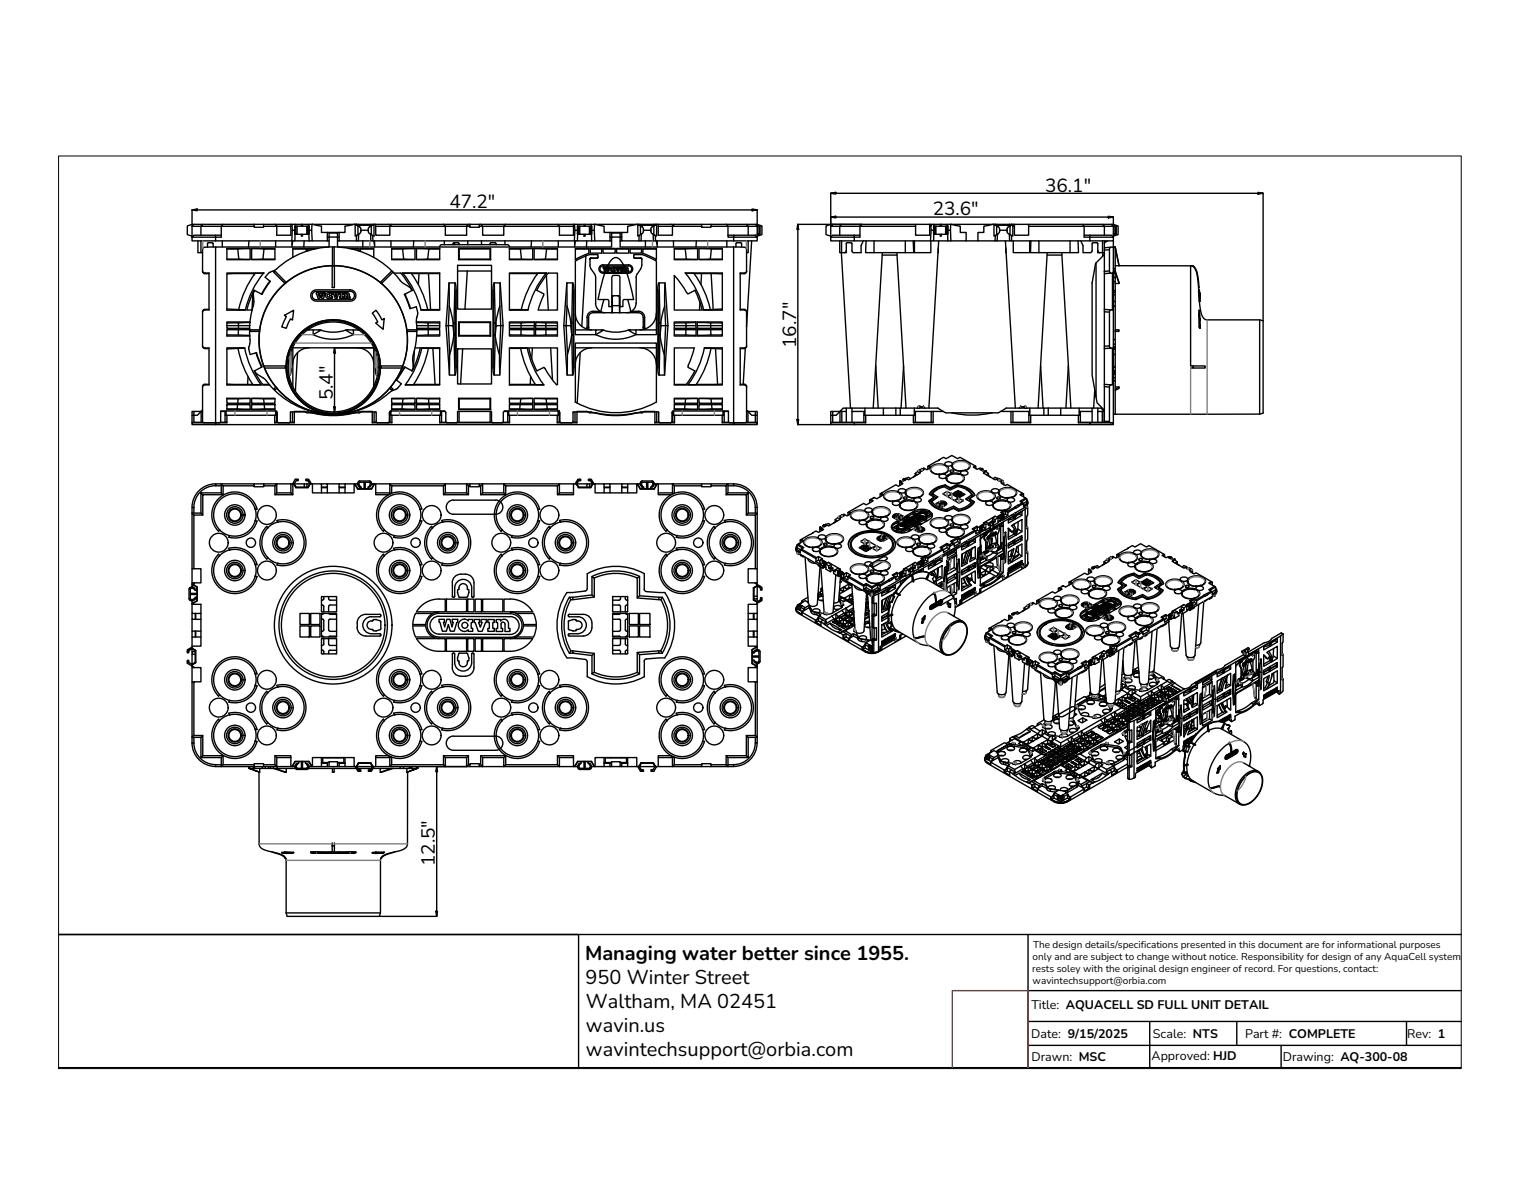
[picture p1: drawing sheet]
<svg xmlns="http://www.w3.org/2000/svg" width="279mm" height="216mm" viewBox="0 0 279 216" stroke-linecap="round" stroke-linejoin="round" font-family="sans-serif">
<defs><g id="words">
<g font-size="3.7">
<text x="107.3" y="176">Managing water better since 1955.</text>
<text x="107.4" y="180.4">950 Winter Street</text>
<text x="107.4" y="184.8">Waltham, MA 02451</text>
<text x="107.4" y="189.1">wavin.us</text>
<text x="107.4" y="193.5">wavintechsupport@orbia.com</text>
</g>
<g font-size="3.5">
<text x="191.6" y="35.1">36.1&quot;</text>
<text x="82.4" y="38.2">47.2&quot;</text>
<text x="171" y="39.5">23.6&quot;</text>
<text x="146" y="63.8" transform="rotate(-90 146 63.8)">16.7&quot;</text>
<text x="61" y="73.4" transform="rotate(-90 61 73.4)">5.4&quot;</text>
<text x="79.7" y="158.8" transform="rotate(-90 79.7 158.8)">12.5&quot;</text>
</g>
<g font-size="2.3">
<text x="189.1" y="184.9">Title: AQUACELL SD FULL UNIT DETAIL</text>
<text x="189.1" y="190.3">Date: 9/15/2025</text>
<text x="211.4" y="190.2">Scale: NTS</text>
<text x="228.3" y="190.2">Part #: COMPLETE</text>
<text x="258" y="190.3">Rev: 1</text>
<text x="189.1" y="194.4">Drawn: MSC</text>
<text x="211.1" y="194.2">Approved: HJD</text>
<text x="235.2" y="194.4">Drawing: AQ-300-08</text>
</g>
<g font-size="1.8">
<text x="189.4" y="173.8">The design details/specifications presented in this document are for informational purposes</text>
<text x="189.2" y="178.1">rests soley with the original design engineer of record. For questions, contact:</text>
<text x="189.3" y="176">only and are subject to change without notice. Responsibility for design of any AquaCell system</text>
<text x="189.3" y="180.3">wavintechsupport@orbia.com</text>
</g>
</g></defs>
<!-- layer: DEFAULT -->
<path d="M10.8 171.3h257.1M188.5 171.3v24.4M10.8 195.7h257.1M188.5 191.6h79.4M188.5 181.6h79.4M188.5 187.2h79.4M210.8 187.2v8.5M226.7 187.2v4.4M234.9 191.6v4.1M257.9 187.2v4.4" fill="none" stroke="#000" stroke-width=".25"/>
<!-- layer: Heath Edit -->
<path d="M10.8 171.3h95.3v24.5" fill="none" stroke="#000" stroke-width=".25"/>
<path d="M174.6 195.8v-14.2h13.9v14.2" fill="none" stroke="#f00" stroke-width=".25"/>
<!-- layer: 0 -->
<g fill="none" stroke="#000" stroke-width=".25">
<path d="M35.2 43.5v.6h4.3M35.5 43.1h4v.4h-4.3zM35.5 41.1l-1.2 .3v1.6l.9 .3M36.3 44.1v2.2h.5M36.8 44.1v2.2h.3M36.8 43.1v-1.6h-1.6v2M37.1 49.6a.44 .44 0 0 0 .5 .6M37.2 41.1h-1.7l-.3 .4M37.6 56.7a.44 .44 0 0 0-.5 .5M37.6 56.8l-.3 .1-.2 .3v6.2l.2 .3 .3 .1M37.6 50.1v.1h.7M38.3 50h-.7"/>
<path d="M38.3 50v6.8h-.7M38.3 56.7h-.7v.1M39.1 45.3l-.1-.8h-.8l-.2 .2v.6M39.5 45.3h-1.9l-.4 .3-.1 4 .2 .4 .3 .1M39.5 44.1h14M39.5 43.1h1.1M40.8 44.1v1.2M40.9 41.1h-3.7l-.4 .4h3.8l.3-.4h5.7M41.6 45.5h4.3v2.1h-4.3zM41.6 56.6l2.2 .1M41.6 45.6h2M41.6 47.5h2.2"/>
<path d="M41.6 59.7h2.1v.5M43.6 45.6l.2 1.9M43.7 59.2v.5h2.1M43.8 56.8h1.2M43.8 47.5h2.1M45.3 56.8h1M45.6 44.1v1.2M45.8 59.1l-4.2 .1M45.9 59h-4.3v1.2h4.2M45.9 45.6h-2.3M46.1 45.6h2.3M46.1 45.5h4.3v2.1h-4.3z"/>
<path d="M46.4 53.7l-.2 3.1M46.4 54l.2 1.3M46.5 55.3v.5a15.9 15.9 0 0 0-.8 4.6M46.6 50.1v.3M46.6 41.1h1.7M46.6 41.1v.4M46.7 53.2l-.3 .8M46.7 53.2h-.1l-.5 1.2-.8 2.4M46.8 50.1a17.7 17.7 0 0 0-3 6.6M46.8 50.1l-5.2 .1M46.8 50.1h1.5M48.1 53.6l-.2 .3"/>
<path d="M48.2 47.5h-2.1M48.2 47.5h2.2M48.3 41.5v.1h-1.7v-.1h-6v2h-1.1v.6M48.3 41.5h5M48.4 50a16.5 16.5 0 0 0-3.4 6.8M48.4 50h-6.8v6.8h3.4M48.4 45.6h2M48.4 45.6l-.2 1.9M48.6 50.8l1 .8M49.2 51.9l.1 .1M49.2 50.1l-.6 .7M49.5 51.5l-1.4 2.1"/>
<path d="M49.5 51.6l-1.5 2.3-1.3-.7M49.6 49.8l-.4 .3M50.2 49.9l.2-.3 2.1 2.2-.3 .2zM50.4 41.1h-2.1v.4M50.4 41.1h3.1M50.4 41.1l.3 .4v1.6h2.6v-2M50.5 44.1v1.2M52.1 57.8l1.7-.9-.2 1.8-.3-.3-.8 1.8-.8-.3 .8-1.9zM52.2 51.9a13.6 13.6 0 0 0-4.6 8.5M53.5 44.1v1.2M53.6 42.2l-.1 1.9M53.7 44.1l-.2 .8"/>
<path d="M53.7 45.6h2.4M54.1 44.1h2.6M54.1 41.5v2.6h-.6M54.1 41.1h-.6l.1 1.1h.4M54.1 41.1h1.2M54.1 41.1v.4M54.3 41.5h-.2v1.4h.2M54.5 41.5h-.2v1.4h.2M54.5 41.5v1.4M54.5 41.5h1.7M54.5 42.9h1.7M55.3 41.5v-.4h.2v.4"/>
<path d="M55.3 42.9v.4h.2v-.4M55.5 41.1h1.1M55.8 44.1l-.1 1.2M56.1 46.1v-.6h-2.4v1.7M56.2 41.5h.3v1.4h-.3zM56.4 45.6h1.3M56.5 41.5h.1v1.4h-.1M56.6 41.5h.1M56.7 41.5v2.6M56.7 42.2h.4l.1 1.9h-.5M57.2 41.1h-.6v.4M57.2 41.1h8.1"/>
<path d="M57.2 41.1l-.1 1.1M57.2 44.1h3.1M57.3 53.4l.7-.3h6.2a1.04 1.04 0 0 1 1 1.1 1.04 1.04 0 0 1-1 1h-6.2a1.02 1.02 0 0 1-1-.6 1.02 1.02 0 0 1 .3-1.2zM57.3 41.1l1.6 .4v1.1h3.3M57.5 53.6l.3-.2h6.4a.77 .77 0 0 1 .8 .8 .77 .77 0 0 1-.8 .7h-6.2a.78 .78 0 0 1-.7-.4 .78 .78 0 0 1 .2-.9zM58 53.7h.5l-.1 .2 .1 .4 .2-.6h.2l.2 .6 .2-.4h-.2v-.2h.5l-.3 1h-.3l-.2-.6-.2 .6h-.3zM58.3 45.5h-1.9v.5M59.8 53.8l.4-.2 .3 .2v-.1h.4v.2h-.1l.1 .8h-.4v-.1a.52 .52 0 0 1-.7-.1 .52 .52 0 0 1 0-.7zM60 43.5l.3-.1v-.7h1.6v.7l.3 .1M60 42.6v1.5M60.9 48.7a13.6 13.6 0 0 0-12.5 18.4M60.9 48.7h.4v4h-.4z"/>
<path d="M60.9 48.7a13.6 13.6 0 0 0-8.4 3.1M60.9 45.2a15.9 15.9 0 0 0-10.6 4.3l-.7 .3M60.9 45.3h.4v3.4h-.4zM61.1 53.7h.4v.2l.1 .4 .2-.4-.1-.2h.4l-.3 1h-.4zM61.2 45.2a15.3 15.3 0 0 1 10.6 4.4M61.2 48.7a13.6 13.6 0 0 1 8.5 3.1M61.3 48.7a13.6 13.6 0 0 1 12.5 18.4M61.5 54.2h.1M61.8 54.7h.1M61.9 44.1h3.4M62.2 42.6v1.5M62.3 53.7h.5v.2h-.1l.1 .8h-.5v-.3h.1z"/>
<path d="M63 53.7h.4v.1a.38 .38 0 0 1 .4-.1 .38 .38 0 0 1 .3 .3l.1 .7h-.4v-.6a.17 .17 0 0 0-.2-.2 .17 .17 0 0 0-.2 .2l.1 .6h-.5v-.3h.1v-.5h-.1zM63.9 45.5h1.9v.5M64.5 45.6h1.3M64.9 41.1l-1.6 .4v1.1h-1.1M65.3 41.1v.1l.5 .1M65.3 41.1h.4v.1h2.3M65.4 41.3h.4v.2M65.4 41.3h.1M65.4 43.2l-.1 .9M65.6 41.4l-.5-.3v2.2l.5-.3M65.6 41.4v1.6M65.6 41.4l.3 .2"/>
<path d="M65.7 41.1h2.3M65.7 44.1h2.3M65.8 42.9l-.1 1.2h-.4M65.9 41.6l.3 .4M66.1 46.1v-.6h2.4v1.7M66.1 45.6h2.4M66.2 42l-.1 .6-.5 .4M66.2 42.2h1.3M66.5 44.1v1.2M67.5 42l.1 .6 .5 .4M67.7 41.6l-.2 .4M68 42.9v1.2h.4"/>
<path d="M68.1 41.4l.5-.3v2.2l-.5-.3zM68.1 41.4l-.3 .2M68.2 57.4l.7-.5 1.1 1.7 .4-.2-.2 2-1.3-1.2 .4-.2zM68.3 43.2l.1 .9M68.3 41.3h-.3v.2M68.4 41.1h-.4v.1M68.4 44.1h36.9M68.5 44.1l.2 .8M68.6 41.1l-.6 .2M68.6 41.1h.3M68.7 44.1v1.2M68.9 41.1v2h2.6v-1.6h10.1"/>
<path d="M68.9 41.1h2.3l.5 .1M69.7 51.8l2.1-2.2 .3 .3-2.2 2.1zM69.9 51.9a13.6 13.6 0 0 1 4.7 8.5M71.2 41.1h.6M71.7 44.1v1.2M71.8 45.5h4.3v2.1h-4.3zM71.8 45.6h2l.2 1.9h-2.2M72 49.8l2 2.1M72.2 50.1h1.3M73.5 50l1.1 1.6 1 1.6M73.8 50a16.5 16.5 0 0 1 3.4 6.8h3.4v-6.8h-6.8M73.9 50.1h1.5a17.7 17.7 0 0 1 3 6.6"/>
<path d="M74 52l1.2 .7 .3 .5M74 47.5h2.1M74.1 53.9l1.1 2.6 1.1-.3 .3 1M74.3 53.9l.1 .3M74.3 54.2l.9 2.3M75.1 56l-.1 .1M75.4 50.1h5.2M75.6 53.2l-1.4 .7M75.8 44.1v1.2M76.1 45.6h-2.3M76.3 45.6h2.3M76.3 58.9l.1 1.5"/>
<path d="M76.3 59.1l4.3 .1M76.4 45.5h4.2v2.1h-4.2zM76.4 59h4.2v1.2h-4.2M76.6 57.6l-.3 1.3M76.6 57.2v.4M76.8 50.1l-.1 2M78.4 47.5h-2.1M78.4 47.5h2.2M78.5 59.2v.5h-2.1M78.6 50.1l.3 6.6M78.6 45.6h2M78.6 45.6l-.2 1.9"/>
<path d="M80.6 56.7l-3.4 .1M80.6 59.7h-2.1v.5M80.6 45.3l.1-.3 .3-.2h12l.2 .1 .2 .4M81.3 41.1h-9.5l-.3 .4h-2.6M81.3 41.1h4.6M81.3 41.1l.3 .4M81.5 44.1v.7M81.6 41.5h3.9v1.6h-3.9zM81.8 59.7h.4l.2 5.2 .8-3.5M82.3 51.8l.1 4.3M82.4 56.1l.7 3.1M82.4 56.1l-.2 3.6h.8l.2 1.7"/>
<path d="M83.1 59.2h.1l.2-7.3h-1.1l-.5 7.8 .6 9h1l-.2-7.3M83.1 59.2l-.1 .5M83.2 59.2h.3M83.2 59.2h.1M83.2 59.2v2.2M83.3 44.5v.3M83.4 51.8l.1 .4 .1 .9M83.9 48.6h6.2v8.1h-6.2zM83.9 49.7h6.2M84 44.5l.2 .3M84 44.5h-.8h-.1v.3M84.1 59h5.8v2.6h-5.8z"/>
<path d="M84.1 45.5h5.8v2.1h-5.8zM84.1 59l.1 .1h5.6M84.1 45.5l.1 .1M84.2 59.1v2.4l-.1 .1M84.2 45.6v1.9M85.7 49.7l-.5 7M85.8 44.1v.7M85.9 41.1h.3v.4h-.7zM86.2 41.1h1.7M86.2 41.5v.1h1.7v-.1M87.9 41.5h.6v1.6h3.9v-1.6h10.2M88.1 41.1h-.2v.4"/>
<path d="M88.1 41.1l.4 .4h3.9l.3-.4M88.1 41.1h4.6M88.3 44.1v.7M89.8 59.1v2.4l.1 .1M89.8 47.5h-5.6l-.1 .1M89.8 47.5l.1 .1M89.8 45.6v1.9M89.8 44.7l.2-.2h.8l.1 .2M89.9 44.7v.1M89.9 45.5l-.1 .1h-5.6M89.9 59l-.1 .1M90.5 59.2l-.1-6v14.2"/>
<path d="M90.5 59.2v2.2M90.6 51.9h1.1l.5 7.8-.6 9h-1M90.6 51.9l.2 7.3M90.6 51.8l-.1 .4-.1 .9M90.8 59.2h.1M90.8 59.2h-.3M90.8 59.2h.1l.1 .5M90.8 59.2v2.2M91 44.7v.1M91.6 56.1l-.7 3.1M91.6 56.1l.2 3.6h.4M91.7 51.8l-.1 4.3"/>
<path d="M92.6 44.1v.7M92.7 41.1h9.5l.4 .4M93.4 45.5h4.3v2.1h-4.3zM93.4 45.6h2l.2 1.9h-2.2M93.4 50.1h5.2M93.4 56.7l3.4 .1M93.4 59.7h2.1v.5M95.5 59.2v.5h2.5M95.6 47.5h2.1M97.4 44.1v1.2M97.7 45.6h-2.3M97.9 45.6h2.3"/>
<path d="M97.9 45.5h4.3v2.1h-4.3zM98 59.1l-4.6 .1M98.2 59.7h1.9v.5M98.2 59.1l4 .1M98.4 50.1v.3M98.7 56.8l1-2.9-1.3-.7 1-1.6 1.1-1.5h1.7v6.7h-3.5M100 47.5h-2.1M100 47.5h2.2M100.1 59.2v.5h2.1M100.1 50.1h-1.5a17.7 17.7 0 0 0-3 6.6M100.2 50.5l.3 6.3M100.2 50a16.5 16.5 0 0 0-3.4 6.8h-3.4v-6.8h6.8"/>
<path d="M100.2 45.6h2M100.2 45.6l-.2 1.9M102.2 41.1h2.9M102.3 44.1v1.2M102.6 41.5h2.5M103.4 59.7h.4l.2 5.2 .8-3.5M103.9 51.8l.1 4.3M103.9 56.1l.8 3.1M104 56.1l-.2 3.6h.8l.2 1.7M104.7 59.2l-.1 .5M104.8 59.2h.1M104.8 59.2h.3"/>
<path d="M104.8 59.2v2.2M105 51.8l.1 .4 .1 .9M105 51.9h-1.1l-.5 7.8 .6 9h1M105 51.9l-.2 7.3h-.1M105.2 53.2v14.2l-.1-6zM105.3 41.1h-.2v2h-2.5v-1.6M105.3 41.1h.6v.4M105.3 41.1l.1 1.1M105.4 44.1v1.2M105.5 47.6l2.5-1.2v-.9h-2.5v2.1M105.5 45.6h2.5M105.5 47.5h.1"/>
<path d="M105.5 57.4a3 3 0 0 0 2.1 2.9v-.2M105.5 44.1l-.1 .8M105.8 42.8l.1 .1M105.9 42.2h-.5l-.1 1.9M105.9 41.5v1.4M105.9 44.1h2.6M105.9 41.5h-.1M105.9 41.1h1.2M105.9 42.9v1.2h-.6M106.1 41.5h-.2v1.4h.2M106.3 41.5h1.8v1.4h-1.8zM106.3 41.5h-.2v1.4h.2"/>
<path d="M107.1 42.9v.4h.2v-.4M107.1 41.5v-.4h.2v.4M107.3 41.1h1.1M107.4 46.9l-.7 12.9M107.6 44.1l-.1 1.2M107.6 60h.3M107.9 58.2v1.8M108.1 41.5h.2v1.4h-.2M108.2 45.5h2.1v.9h-2.1zM108.2 45.6h2.1M108.3 41.5h.1v1.4h-.1M108.3 47.3l-.2 .2a2.46 2.46 0 0 0 .3 1.8"/>
<path d="M108.3 47.3l-.2 .2M108.3 47.3h1.2M108.3 47.3h.1M108.4 49.4a2.24 2.24 0 0 1 .8 1.5M108.4 41.5l.1 2.6M108.5 42.2h.5v1.9h-.5M108.8 57a1.13 1.13 0 0 0-1.2 1.2v1.8M108.8 57.1h1.2M109 41.1l1.8 .4v1.1h1M109 41.1h-.6v.4M109 41.1v1.1M109 44.1h3.1"/>
<path d="M109.1 41.1h7.6M109.2 50.9v4.7M109.4 47.3l.2-.2v-.4a6.6 6.6 0 0 0-4.1 1.1v13.5h3.7M109.5 47.3h.1M109.6 47.1l-.2 .2M109.7 54.9l1.8 .1 .1 1.2h.6v1.1M110.2 57.1l.7 .2h1.3M110.6 45.5h2.2v.9h-2.2zM110.6 45.6h2.2M110.6 48.7a.58 .58 0 0 0-.6 .6 .58 .58 0 0 0 .6 .6M110.6 48.5a.77 .77 0 0 0-.8 .8 .77 .77 0 0 0 .8 .8M110.6 48.7h4.6a.58 .58 0 0 1 .6 .6 .58 .58 0 0 1-.6 .6"/>
<path d="M110.6 48.5h4.6a.77 .77 0 0 1 .8 .8 .77 .77 0 0 1-.8 .8h-4.6M110.6 49.9h4.6M110.7 54.9l-.6 2.2a1.77 1.77 0 0 1-.9-1.5M110.9 50.1l-1.3 4.8M110.9 57.3h-2.1a.86 .86 0 0 0-.9 .9M111.2 49.2v.1M111.2 49.3h.1M111.3 49l-.4 1.1M111.3 49l.1 .4v-.5h.4l-.2 .8h-.3l-.1-.4M111.3 48.9h-.2l-.2 .5v-.5h-.3l.2 .8h.3l.1-.4M111.3 48.9v.1M111.8 43.5l.3-.1v-.7h1.6v.7l.3 .1"/>
<path d="M111.8 42.6h2.2M111.8 42.6v1.5M111.9 49.1l.4-.2 .2 .1 .3-.1v.8l-.3-.1a.4 .4 0 0 1-.5 0 .4 .4 0 0 1-.1-.5zM112.2 56.2v-5.5a1.29 1.29 0 0 1 1.4 0l.1 5.5M112.2 54.4l.3-.2-.3 .2M112.2 57.3h.1M112.2 54.5v1.7M112.2 54.5h.1M112.3 54.5v1.5h1.3M112.3 56l-.1 1.3h1.4M112.5 54.2h.8M112.9 48.9h.3l.1 .5v-.5h.4l-.3 .8h-.2z"/>
<path d="M113 45.5h2.3v.9h-2.3zM113 45.6h2.3M113.3 54.2l.2 .1 .1 .1zM113.6 56v1.3M113.6 54.5v1.5M113.6 54.5v1.7M113.7 44.1h.3M113.8 48.9h.4v.2h-.1l.1 .6h-.4v-.2h.1zM114.3 48.5a1.64 1.64 0 0 0-1.6-1.3 3.7 3.7 0 0 0-1.4 1.8M114.3 48.5l.4 1M114.6 49l.3-.1 .2 .3M114.6 49l-.3-.1v.8h.5l-.1-.2"/>
<path d="M114.7 49.5h.1M114.7 49.5l.2 .6M114.9 57.3h2.1a.86 .86 0 0 1 .9 .9M114.9 50.1l1.3 4.8M115.1 54.9l.6 2.2a1.77 1.77 0 0 0 .9-1.5M115.1 49.2l.1 .5h-.3v-.5l-.1-.1-.2 .1 .1 .3M115.5 45.5h2.1v.9h-2.1zM115.5 45.6h2.1M115.7 57.1l-.8 .2h-1.3M115.8 57.1h1.3M116.2 54.9l-1.9 .1-.1 1.2h-.6v1.1M116.2 47.1l.1 .2"/>
<path d="M116.3 47.3l-.1-.1v-.5a5 5 0 0 1 3.3 .7l.8 .4M116.4 47.3h1.1M116.4 47.3h.1M116.6 50.9v4.7M116.8 50.1l-.2 .8M117 57a1.13 1.13 0 0 1 1.2 1.2v1.8M117.1 41.1l-2 .4v1.1h-1.1v1.5h3.1M117.1 41.1h.4v.2M117.1 41.1v.1M117.2 41.3h.3l.1 .2M117.2 43.2l-.1 .9M117.4 41.4v1.6l.4-.2 .1-.4"/>
<path d="M117.4 41.4l-.5-.3v2.2l.5-.3M117.4 41.4l.4 .2M117.4 49.4l-.5 .8M117.5 47.3l.2 .2a2.46 2.46 0 0 1-.3 1.8M117.5 47.3l.2 .2M117.5 47.3h.1M117.5 41.1h3.2M117.5 44.1h2.3M117.6 42.9l-.1 1.2h-.4M117.7 41.6l.2 .4M117.9 46.4l2.4 1.2M117.9 46.4v-.9h2.4v2.1"/>
<path d="M117.9 45.6h2.4M117.9 60l.3 .1zM117.9 58.2v1.8M118 42v.4M118 42.2h1.3M118.3 44.1v1.2M119.3 42.4l.2 .4M119.3 42v.4M119.5 41.6l-.2 .4M119.6 42.8l.3 .2M119.7 42.9l.1 1.2h.4M119.8 41.1v.2"/>
<path d="M119.9 41.4l.5-.3v2.2l-.5-.3M119.9 41.4v1.6M119.9 41.4l-.3 .2M120.1 41.3h.1M120.1 41.3h-.3l-.1 .2M120.1 43.2l.1 .9M120.2 44.1h14.3M120.2 41.1v.1h-3.1M120.2 47.5h.1M120.3 44.1l.2 .8M120.3 57.4a3 3 0 0 1-2.1 2.9v-.2M120.3 47.9v13.4h-3.7a8.3 8.3 0 0 1-7.4 0"/>
<path d="M120.5 44.1v1.2M120.6 53.2l.1 6-.1 8.2zM120.7 41.1v2h2.6v-1.6h-2.6M120.7 41.1h2.3l.5 .1M120.8 51.8l-.1 .4-.1 .9M121 59.2h-.3M121 59.2l-.2-7.3h1.1l.6 7.8-.7 9h-1l.2-7.3M121 59.2h.1M121 59.2v2.2M121.1 59.2l.8-3.1 .1 3.6h.5M121.1 59.2l.1 .5M121.2 59.7h.8l-.2 5.2-.4-1.5a8.4 8.4 0 0 1-.2-3.7z"/>
<path d="M121.9 51.8l-.1 4.3M123 41.1h.6M123.5 44.1v1.2M123.6 50.5l1.2 1.5 1.1 1.6M123.6 41.1h5v.4h-5.3zM123.6 50.5v6.3h5.1M123.6 45.5h4.3v2.1h-4.3zM123.6 45.6h2M123.6 47.5h2.2M125.6 50a16.5 16.5 0 0 1 3.4 6.8h3.4v-6.8h-6.8M125.6 45.6l.2 1.9M125.7 50.1h1.5a18.8 18.8 0 0 1 3.1 6.6l2.1-.1"/>
<path d="M125.8 59.2v.5h-2.2M125.8 47.5h2.1M127.2 50.1l5.2 .1M127.4 53.2l.8 1.8 .5 1.8M127.4 53.2l-1.3 .7-.2-.3M127.6 59.1l-4 .1M127.6 59.7h-1.8v.5M127.7 44.1l-.1 1.2M127.8 59l.1 1.2M127.8 59.1l4.6 .1M127.8 59h4.6v1.2h-4.5M127.9 45.6h-2.3"/>
<path d="M128.1 45.6h2.3M128.2 45.5h4.2v2.1h-4.2zM128.3 55.3l-.1 1.5M128.6 50.1l-.1 2M128.6 41.5v.1h1.8v-.1h3.1v2h1v.6M128.6 41.1h1.8M129 56.8h1.2M130.2 47.5h-2.1M130.2 47.5h2.2M130.3 59.2v.5h-2.4M130.4 50.1l.4 6.6M130.4 45.6h2"/>
<path d="M130.4 45.6l-.2 1.9M132.4 59.7h-2.1v.5M133.1 41.1h-2.7v.4M133.1 41.1h3.7l.4 .4h-3.7zM133.3 44.1v1.2M133.5 43.1h1M134.5 45.3h1.9l.3 .1 .2 .3v4l-.2 .3-.3 .1M134.5 43.1h4l.3 .4h-4.3zM135.7 50h.7M135.7 50v6.8h.7M135.7 56.7h.7v.1M135.8 44.5l.2 .2v.6"/>
<path d="M135.8 44.5h-.8l-.1 .8M136.4 56.7a.44 .44 0 0 1 .5 .5M136.4 56.8l.3 .1 .2 .2v6.4l-.2 .2-.3 .1M136.4 50.1v.1h-.7M136.8 41.1h1.7l.3 .4M136.9 49.6a.44 .44 0 0 1-.5 .6M137.2 43.1v-1.6h1.6v2.6h-4.3M137.2 44.1v2.2h-.3M137.8 44.1l-.9 15.8M138.5 41.1h.3v.3M138.7 41.4l.4 .1M138.8 41.5h.1v1.4h-.1"/>
<path d="M138.8 41.1l.9 .3v1.6l-.9 .3M138.9 41.5h.3v1.4h-.3M139.1 42.9l-.3 .1M139.2 41.5h.1v1.4h-.1M152.3 43.5h4.3v.6h-4.3zM152.3 41.1l-.9 .3v1.6l.9 .3M152.7 41.1h-.4v2.4l.4-.4h3.9v.4M154 44.1v2.2h.3M154.2 46.3l1.7 28.5M154.3 44.1v2.2h.5M154.3 41.1h-1.6l-.4 .4h1.7l.3-.4h3.7M155.2 45.9v.4h-.4"/>
<path d="M156.2 46l-.1-1.5h-.8l-.2 .2 .1 1.3-.4 .3M156.6 44.1h14M156.6 43.1h1.1M157.7 41.5h-3.7v1.6M157.7 41.5v2h-1.1M158 41.1h9.9v.4h-10.2zM158.3 44.1l-.4 .9v1.3h-1.4l-.3-.3M158.8 44.1l-.1 2.2h1.5M160.2 44.1v2.2h5.8v-2.2M161.7 46.8h2.8M161.8 46.3l-1.7 28.5M164.4 46.3l1.7 28.5"/>
<path d="M167.4 44.1l.1 2.2h-1.5M167.6 44.1v2.2h3.1v-2.2M167.9 41.5v1.6h2.5v-1.6M167.9 41.1h2.5M170.4 41.1h.4l-.1 .4h-.3zM170.7 41.5v.7M170.8 41.1h.4v.4M171.2 42.2h-.5l-.1 1.9M171.2 44.1h2.6M171.2 41.5v2.6h-.6M171.2 41.1h1.2M171.4 41.5h.2v1.4h-.2z"/>
<path d="M171.4 41.5h-.2v1.4h.2M171.6 41.5h1.8M171.6 42.9h1.8M172 45.5v.8M172.1 44.1l-1.8 30.7M172.4 42.9v.4h.2v-.4M172.6 41.1h-.2v.4M172.6 41.1h1.1M172.6 41.1v.4M173.4 41.5h.2v1.4h-.2zM173.6 41.5h.1v1.4h-.1M173.7 42.9l.1 1.2"/>
<path d="M173.8 42.8l-.1 .1M173.8 41.5v1.4M174.3 42.2v1.9h-.5M174.3 41.1h-.6v.4M174.3 41.1v1.1h-.5M174.3 41.1l1.8 .4v1.1h1v1.5h-2.8M174.4 41.1h8M177.1 44.1h2.2M182 41.1l-1.6 .4v1.1h-1.1v1.5h3.1M182.4 41.2v-.1h.4v.1h-.4M182.5 41.3h.1M182.5 43.2l-.1 .9"/>
<path d="M182.7 41.4l-.5-.3v2.2l.5-.3M182.7 41.4v1.6M182.7 41.4l.4 .2M182.8 41.2l-.3 .1M182.8 41.1h2.3M182.8 44.1h2.3M182.8 41.3l.1 .2M182.9 42.9l-.1 1.2h-.4M183 41.6l.2 .4M183.1 42.8l-.4 .2M183.2 42.4l-.2 .4M183.3 42.2h1.3"/>
<path d="M183.3 42v.4M184.3 44.1l1.8 30.7M184.4 46.3h.1M184.4 45.5v.8M184.6 42.4l.1 .3 .5 .3M184.6 42v.4M184.8 41.6l-.2 .4M185 42.9l.1 1.2h.4M185 41.3v.2M185.1 41.1h.4v.1l-.5 .1h.4M185.1 41.1v.1h-2.3M185.2 41.4l.7-.3-.2 .4v1.8l-.5-.3z"/>
<path d="M185.2 41.4l-.3 .2M185.4 41.3h.1M185.4 43.2l.1 .9M185.5 41.1h.2M185.5 44.1h14.3M185.8 44.1v2.2h3v-2.2M185.9 41.1h.1v.4M186 41.1h2.6M188.6 41.5v-.4h9.8l.4 .4h3.7v1.6M189 44.1l-.1 2.2h1.6M190.5 44.1v2.2M192 46.8h2.7"/>
<path d="M192 46.3l-1.7 28.5M194.7 46.3l1.6 28.5M196.2 44.1v2.2h-5.7M197.6 44.1l.1 2.2h-1.5M198.1 44.1l.5 .9v1.3h1.4l.2-.3v-1.3l.2-.2M198.4 41.1h3.7l.4 .4h1.6l-.3-.4h-1.7M198.8 43.1h1M199.8 43.5h4.3v.6h-4.3zM200.2 51.8h.1M200.4 44.5h.8l.1 1.5 .3 .3M200.9 48.2l-.7 3.7v16.8l.7 4.1M201.3 45.9l-.1 .4h.9"/>
<path d="M202.1 44.1v2.2h.4M202.2 46.3l-.1 .7M202.5 49.7v.5l1.2-.1M202.5 44.1v1.7h.9M202.5 56.7v.4l.9 .1M202.5 46.6l-1.6 1.6v24.6l.2 1 1.4 1.4M202.5 45.8v3.9M202.5 50.2v6.5M202.5 57.1v6.4M202.5 56.7l1.2 .1M203 44.2l-.4 .1-.1 .4M203.4 49.6l-.9 .1"/>
<path d="M203.7 45.3l-1.2 .1M203.8 41.1h.3v2.4l-.3-.4h-4v.4h-1v-2h-10.2v1.6h-2.6v-1.6h-.3M204.1 56.1h.4v4.3M204.1 53.2h.4v.4M204.1 49.2h.4v.4l.7 2.2v.2h-.7M204.1 51.6h.4v1.6M204.1 50.8h.4v.8M204.1 50.1h.4v.7M204.1 49.8h.4v.3M204.1 49.6h.4v.2M204.1 41.5h.1v1.4h-.1M204.1 41.1l.9 .3v1.6l-.9 .3"/>
<path d="M204.1 44.1v1.2h.4M204.1 53.6h.4M204.1 41.4l.3 .1M204.2 41.5h.3v1.4h-.3M204.4 42.9l-.3 .1M204.5 53.6v.4h-.4M204.5 54v1.3h-.4M204.5 45.3l.7 3.4M204.5 48.7h.7M204.5 45.3v3.9M204.5 55.3v.8M204.5 49.9l.7 2.1"/>
<path d="M204.5 41.5h.1v1.4h-.1M205.2 48.7h13.5M218.3 48.7a1.22 1.22 0 0 1 1.1 1.2l.3 2.8M218.7 48.7h-.4v18.4h.4M218.7 48.7a2.63 2.63 0 0 1 1 2.4v1.6M218.7 48.7l.2 .2M219.7 52.7l.1 .4M219.8 57.8h.1M219.8 58h.1M219.8 52.7h.1M219.8 59.9l.2 .3M219.8 59.9h.1"/>
<path d="M219.9 53.1h-.2l.1 1.7v.4h.2l-.1-2.1 .1 2.1M219.9 55.2a5.7 5.7 0 0 0 .8 3.2l.6 .2h9.6M219.9 53.7l.1 1zM219.9 53.6h.1M219.9 53.9h.1M219.9 56.9l-.1 .9v2.1M219.9 56.9l.1 3.3-.2-2.4zM219.9 53.7v.2zM219.9 53.6l.1 1.1zM219.9 53.7l.1 .9M219.9 53.8v.1M219.9 54.7h.1"/>
<path d="M219.9 54.4v-.5v.5M220 54.7h.1M220 58.7h.1M230.9 58.6l.7 .2v16.9l-.7 .2M230.9 58.6v17.3M35.2 76.1v-.7h.3v.7M35.5 76.1h-.3v1.4l2-.1M35.5 75.4h1.4l-.7 .7h-.7M35.5 76.1v1.3M37 75.3l.1 .1M37 75.3l-.1 .1v2M37.1 63.4a.44 .44 0 0 0 .5 .5"/>
<path d="M37.1 75.2l-.1 .1M37.6 70.4a.45 .45 0 0 0-.5 .5M37.6 70.5h.7M37.6 63.8h.7v6.8M37.6 70.5l-.3 .1-.2 .3v6.3l.3 .3h2.1h-4.3v.3h4.3M37.6 63.8v.1h.7M38.3 70.4h-.7v.1M39.5 77.8h95M40.4 77.4l1.2 .1v-1.4h-.3v1.3M40.5 75.4h.8M41.3 76.1v-.7h.2v.7M41.5 75.3v.1"/>
<path d="M41.6 61.4l4.2 .1M41.6 77.5h-2.1v.3M41.6 74.2h4.3v.9h-4.3zM41.6 73h4.3v.9h-4.3zM41.6 70.4l4.8 .1M41.6 76.1h8.8M41.6 73.1h2.1l-.1 .8M43.5 74.9l2.4 .1M43.5 74.2v.7h-1.9M43.6 63.8a17.7 17.7 0 0 0 2.7 6.7M43.7 60.4v1M44.8 63.7a16.5 16.5 0 0 0 3.1 6.9"/>
<path d="M44.9 63.7h-3.3v6.9h6.3M44.9 63.8l-3.3 .2M45.5 69l-.1 1.5M45.7 60.7a7.4 7.4 0 0 1-.1 3.3l.3 .9M45.8 60.4h1.8v.3h-1.8zM45.8 60.4h-4.2v1.2h4.2M45.9 73l-2.2 .1M45.9 65l1.1-.4 1 2.6-1.4 .8 1.6 2.5M46.1 73l2.2 .1M46.1 74.2h4.3v.9h-4.3zM46.1 73h4.3v.9h-4.3zM46.4 70.5h1.4"/>
<path d="M46.7 67.9l.5 .7M46.9 64.6l.9 2.4M47.2 68.6l1.5 1 1.4 1.7M47.2 65.1h-.1M47.6 60.7a13.6 13.6 0 0 0 2.9 10.2M47.8 67l.1 .3M48.2 70.5h1.2M48.2 70.6h1.3M48.3 73.1h2.1M48.3 73.1l.1 .8M48.4 74.2l.1 .7M48.5 74.9l-2.4 .1"/>
<path d="M48.5 67.5a13.6 13.6 0 0 0 12.6 8.4 13.6 13.6 0 0 0 12.6-8.4M48.5 74.9h1.9M50.3 71.5a15.3 15.3 0 0 0 10.8 4.4M50.5 75.3l.3 .4v1.5l.3 .3M50.5 75.3h-10l-.1 2.1-.2 .1h-.7v-32.2h20.8v-1.9h1.6v1.9h50.2v-1.9h1.6v1.9h20.8v32.2h-.7l-.2-.1-.1-2.1h-10l-.2 .1-.1 .3M50.5 76.1v-.7h.2v.7M50.5 75.3v.1M50.6 70.9l.2 .3-.4 .3-.2-.2zM50.7 76.1h-.3v1.4M50.7 76.1v1.3M50.7 75.4h.1M50.7 71.1a13.6 13.6 0 0 0 10.4 4.8"/>
<path d="M50.9 77.4l-.5 .1M52.3 67.1h-3.9l.1 .4h3.8M52.3 67.1v.4M53.2 77.4l.8 .1h-3.6M53.4 64.3v3.7l-.2 .6-.2 .1M53.6 75.5v1.9M53.7 63.7h14.8M53.7 63.7v7.2M54.6 64.6l-.4 7.1M56.3 75.6l-.5-.2h-1.8v2.1M56.3 75.7h1.2M56.7 60.4l-.3 .1h1"/>
<path d="M56.7 63.7a3 3 0 0 0-3 3.1M57.4 61.3a8.3 8.3 0 0 0 7.4 0M57.4 60.5h1.5l-1.5 .8zM57.4 75.7a15.7 15.7 0 0 0 7.3 0M58.4 60.5l.3 .1M58.9 60.5l1.2 .3 1.3 .1 1.9-.4M63.3 60.5h1.5v.8zM63.7 60.5l-.2 .1M64.8 75.7h1.1M65.5 60.4l.3 .1h-1M65.5 63.7a3 3 0 0 1 3 3.1M65.9 75.6l.5-.2h1.8v2.1h3.6v-1.4"/>
<path d="M68.5 63.7v7.2M68.6 75.5v1.9M68.8 64.3v3.7l.1 .6 .3 .1M68.9 77.2l.3 .3 2.1-.1 .1-.2v-1.5l.2-.3 .1-.1h9.7l.3 .2v1.7l.3 .3h1.6l.3-.1v-2h6.2v2l.3 .1h1.6M68.9 75.7v-.1a10.2 10.2 0 0 0-5 .3 15.6 15.6 0 0 1-7.4-.4h-3.2l-.1 1.7-.1 .2-2 .1M69 75.7v1.5M69 77.4l-.8 .1M69.8 67.1h4l-.1 .4h-3.9zM69.9 67.1v.4M71.3 77.4l.5 .1M71.4 72a15.3 15.3 0 0 1-10.3 3.9M71.4 71.1a13.6 13.6 0 0 1-10.3 4.8"/>
<path d="M71.5 75.4h.1M71.5 76.1v-.7h.2v.7M71.6 70.9l-.2 .3M71.7 70.9l.4 .4-.3 .2-.4-.3M71.7 75.3v.1M71.8 73h4.3v.9h-4.3zM71.8 74.2h4.3v.9h-4.3zM71.8 73.1h2.1M71.8 76.1h-.3v1.3M71.8 76.1h9.1M72.6 71.3l-1.2 .7M72.6 69.6l1 .7-1 1"/>
<path d="M72.9 69.2l.1 .1M73.7 74.9l2.4 .1M73.8 74.2l-.1 .7h-1.9M73.9 73.1l-.1 .8M74.1 67.2l-1.5 2.4M74.2 67.2l1.4 .8M74.3 70.6a16.5 16.5 0 0 0 3-6.9h3.3v6.9h-6.3M74.3 67.3l-1.6 2.3M74.4 70.5h1.4M74.6 60.4h1.8v.3h-1.8zM74.6 60.7a13.6 13.6 0 0 1-3 10.2M75.7 65.9l.1 1.4-.3 .6"/>
<path d="M75.8 65.1l-.1 .8M75.8 70.5h4.8M76 64.3l-.2 3.3M76.1 73l-2.2 .1M76.1 63.8h1M76.3 73l2.2 .1M76.4 73h4.2v.9h-4.2zM76.4 74.2h4.2v.9h-4.2zM76.4 60.7l-.2 2.6-.5 1.8M76.4 60.4h4.2v1.2h-4.2M77 63.8l-.7 2.4-.7 1.8M77.3 63.8l3.3 .1"/>
<path d="M78.5 61.4l-2.1 .1M78.5 60.4v1M78.5 63.8a17.7 17.7 0 0 1-2.7 6.7M78.7 74.2v.7M78.7 74.9l-2.4 .1M78.7 74.9h1.9M79.4 63.9l.4 6.6M80.6 61.4h-2.1M80.6 76.1v1.4h12.8M80.6 73.1h-2v.8M80.8 76.1v-.7h.1v.7M80.8 75.3v.1"/>
<path d="M80.9 75.4h.7M80.9 76.1v1.3M81.8 77.4l-1.2 .1M82.4 64.9v3.8M83.2 61.4h.1M83.5 61.4h-.3M83.5 61.4l.1-8.2v14.2M83.5 61.4l.1 6M83.6 67.4l-.1 1-.1 .3M83.8 77.4h6.4M83.9 63.9h6.2v6.5h-6.2zM84.1 73h5.8v2.1h-5.8z"/>
<path d="M84.1 73l.1 .1M84.2 75.4v2M84.2 61.5h5.6M84.2 73.1v1.9M84.8 63.9l-.4 6.5M89.8 75h-5.6l-.1 .1M89.8 75l.1 .1M89.8 73.1v1.9M89.9 75.4v2M89.9 73l-.1 .1h-5.6M90.4 67.4l.1 1 .1 .3M90.5 61.4l-.1 6"/>
<path d="M90.5 61.4h.3M90.8 61.4l.7 3.5M90.8 61.4h.1M90.8 61.4l.2-1.7h.8l-.2 5.2M90.8 61.4l-.2 7.3M91.6 64.9v3.8M92.2 77.4l1.2 .1v-1.4h-.3v1.3M92.4 75.4h.7M93.1 76.1v-.7h.2v.7M93.3 75.3v.1M93.4 73h4.3v.9h-4.3zM93.4 74.2h4.3v.9h-4.3z"/>
<path d="M93.4 73.1h2.1M93.4 70.5h4.8M93.4 61.4h2.1M93.4 76.1h8.8M95.3 74.9l2.4 .1M95.4 74.2l-.1 .7h-1.9M95.4 63.8a17.7 17.7 0 0 0 2.8 6.7h1.5M95.5 73.1l-.1 .8M95.5 61.4l2.4 .1M95.5 60.4v1M96.7 63.8l-3.3 .1M97.3 69l-.1 1.5"/>
<path d="M97.6 63.8l-.1 2M97.7 73l-2.2 .1M97.9 73l2.2 .1M97.9 73h4.3v.9h-4.3zM97.9 74.2h4.3v.9h-4.3zM97.9 60.2l.1-1.2h-4.6v1.2h4.5M98 61.6l-.1-1.2h-4.5v1.2h4.6M98.2 60.2h4M98.2 60.4h4M98.2 61.6l.1-2.6h3.9v2.6h-4M99.7 70.6a16.5 16.5 0 0 1-3-6.9h-3.3v6.9h6.3M99.9 67.6l1 1.5 1.1 1.4"/>
<path d="M100 67.6l-.3-.3-1.3 .7-.8-1.8-.7-2.4h5.3v6.7h-.2M100.1 60.4v1M100.3 74.2v.7M100.3 74.9l-2.4 .1M100.3 74.9h1.9M101 63.8l.3 5.8M102.2 61.4l-4 .1M102.2 73.1h-2.1l.1 .8M102.3 75.3l.3 .4M102.3 75.3h-9.7l-.3 .2v1.7l-.3 .3M102.3 76.1v-.7h.2v.7M102.3 75.3v.1"/>
<path d="M102.5 76.1h-.3v1.4M102.5 75.4h.1M102.5 76.1v1.3M102.6 77.2l.3 .3h1.9M102.6 75.7v1.5M102.7 77.4l-.5 .1h3.6l-.8-.1M104 64.9v3.8M104.8 61.4h.1M104.8 61.4l.2 7.3M105.1 61.4h-.3M105.2 67.4l-.1 1-.1 .3M105.4 75.5v1.9"/>
<path d="M105.5 60.5h3.7M105.5 63.7h14.8M106.4 64.6l-.6 9.3M107.6 75.4l.5 .2M107.6 75.4h-1.8v2.1M107.9 60.4h.6M107.9 60.1v.3M108.1 75.7h1.1a15.7 15.7 0 0 0 7.4 0h1.2M108.5 63.7a3 3 0 0 0-3 3.1M110.3 60.5l.2 .1M110.3 60.5h-1.1v.8M110.3 60.5h.4"/>
<path d="M110.7 60.5l1.2 .3 1.3 .1 1.9-.4M110.7 60.5l-1.5 .8M115.5 60.5l-.2 .1M115.6 60.5h1v.8l-1.5-.8M115.6 60.5h-.5M116.6 60.5h3.7M117.3 63.7a3 3 0 0 1 3 3.1M117.5 75.5a15.6 15.6 0 0 1-9.2 0h-3.2v1.7l-.3 .3M117.5 75.5h3.2l.1 1.7 .2 .3M117.9 60.4h-.6M117.9 60.1v.3M118.2 75.4l-.5 .2"/>
<path d="M118.2 75.4h1.9v2.1M120.1 77.5h3.6M120.3 73.7a15.1 15.1 0 0 1-14.8 0v-10.8h14.8v10.8M120.4 75.5v1.9M120.6 67.4l.1 1 .1 .3M120.7 61.4h.3M120.8 77.4l-.7 .1M121 61.4h.1M121.8 64.9v3.8M123.2 77.2l-.3 .3M123.2 75.7v1.5M123.3 75.4h.1"/>
<path d="M123.3 76.1v-.7h.2v.7M123.5 75.3v.1M123.6 61.4l4 .1M123.6 74.2h4.3v.9h-4.3zM123.6 73h4.3v.9h-4.3zM123.6 60.2h4M123.6 60.4h4M123.6 73.1h2.1M123.6 70.5h2.3M123.6 74.9h1.9M123.7 76.1v1.4l-.6-.1M123.7 76.1h-.4v1.3"/>
<path d="M123.7 76.1h8.7M125.5 74.9l2.4 .1M125.6 74.2l-.1 .7M125.7 73.1l-.1 .8M125.7 60.4v1M126.1 70.6a16.5 16.5 0 0 0 3-6.9h3.3v6.9h-6.3M126.2 67l.6-1.6 .5-1.6h-3.7v6.8h2.2M126.2 67l-.1 .3 1.3 .7M127.4 68l-1.6 2.5M127.6 61.6l-.1-2.6h-3.9v2.6h4M127.8 61.6l.1-1.2h4.5v1.2h-4.5M127.9 73l-2.2 .1"/>
<path d="M128.1 73l2.2 .1M128.2 74.2h4.2v.9h-4.2zM128.2 73h4.2v.9h-4.2zM129.1 63.8l3.3 .2M130.3 60.4v1M130.4 63.8a17.7 17.7 0 0 1-2.8 6.7h-1.4M130.4 73.1h2M130.4 73.1v.8M130.5 74.2v.7M130.5 74.9l-2.4 .1M130.5 74.9h1.9M131.2 63.9l.4 6.5"/>
<path d="M132.4 76.1v1.4l1.2-.1M132.4 76.1h.4v1.3M132.4 77.5h2.1M132.4 61.4l-4.5 .1M132.4 70.4l-4.7 .1M132.6 76.1v-.7h.2v.7M132.6 75.3v.1M132.8 75.4h.7M134.5 77.5h4.3v.3h-4.3zM135.7 70.4h.7v.1M136.4 63.8h-.7v6.8M136.4 70.5h-.7"/>
<path d="M136.4 70.4a.45 .45 0 0 1 .5 .5M136.4 70.5a.37 .37 0 0 1 .5 .4l-.1 6.4-.2 .2h-2.1M136.4 63.8v.1h-.7M136.6 63.9l-.3 6.5M136.9 63.4a.44 .44 0 0 1-.5 .5M136.9 75.2l.1 .1M137 75.3l-.1 .1M137 75.3l.1 2.1M137.1 75.4h1.4v.7h-.7zM138.5 76.1h.3v1.4l-2-.1M138.5 75.4h.3v.7M138.5 76.1v1.3"/>
<path d="M152.3 77.5l4.3-.1zM152.3 77.5v.3h4.3M152.7 77.4v-1.3h.6l.7-.7h-1.3v.7h-.4v1.4M152.7 75.4h-.4v.7M154.1 75.3l.2 .1M154.1 75.3l.5-.5h.6v.6M154.1 75.3l-.1 .1v2M154.3 75.4h.9M154.3 75.4v2M155.2 75.4v2M155.2 74.8h1M156.2 75.4v-.6h2.4v.6"/>
<path d="M156.6 77.4l2.1 .1h-2.1v.3M156.6 77.8h43.2M158.4 76.1v-.7h.2v.7M158.4 75.4h-2.2v2M158.6 74.8h3.4M158.7 76.1h-.3v1.3M160.6 67l.4 7.8M164.2 74.8h-2.2v1.3M164.2 74.8h.8v1.3M164.2 74.8v1.3M165 74.8h2.6M165.7 67l-.5 7.8"/>
<path d="M167.5 76.1h-8.8v1.4M167.6 76.1v-.7h.2v.7M167.8 76.1h-.3v1.4h3.6M167.8 75.4h2.9M167.8 76.1v1.3M168.3 74.8h.1M168.3 74.8h-.1M168.3 74.7l-.1 .1M168.3 74.8l.3-.2-.1 .2M168.4 74.6h.1M168.6 74.6h.1M168.6 74.6h.7l.2 .2-.2-.2h-.9l-.1 .2"/>
<path d="M168.6 74.6l-.1 .2M169.3 74.6h.1M171.1 75.4v2.1h-3.6M171.1 75.4h-.4v2M171.1 75.4h1.8M171.9 74.8l1 .6M171.9 74.8h-4.3v.6M172.9 75.4l.5 .2M173.4 75.7h9.7M174.5 75.7a15.7 15.7 0 0 0 7.4 0M183.5 75.4l-.5 .2M183.5 75.4l1-.6h4.3v.6"/>
<path d="M183.5 75.4h1.8v2.1h3.7v-1.4h8.7v1.4l5.6-.1M185.3 77.5h3.7M185.3 75.4h3.3M185.7 75.4v2M187.1 74.6h.1M187.8 74.6h-.7l-.2 .2M187.8 74.6h.1M187.8 74.6l.1 .2-.1-.2M188 74.6h.1M188 74.6l.2 .2M188 74.6h-.9l-.2 .2M188.1 74.7l.1 .1"/>
<path d="M188.2 74.8h.1M188.6 76.1v-.7h.2v.7M188.8 74.8h2.6M189 76.1h-.4v1.3M190.8 67l.4 7.8M192.2 74.8h2.3v1.3M192.2 74.8h-.8v1.3M192.2 74.8v1.3M194.5 74.8h3.4M195.9 67l-.5 7.8M197.7 76.1h.4v1.3M197.9 76.1v-.7h.2v.7"/>
<path d="M197.9 75.4v-.6h2.3v.6M198.1 75.4h2.1v2M199.8 77.5h4.3v.3h-4.3zM199.8 77.4l-2.1 .1M200.2 74.8h1.1M200.7 71.4l-.2 3.4M201.3 77.4v-2h.8v2M201.3 75.4v-.6h.5l.6 .6v2l.1-.2h.9M202.3 75.3l-.2 .1M202.4 75.1v.1M202.4 75.4h.1M202.4 75.4l.1 .1"/>
<path d="M202.5 63.5l.9-.1 .3 .4-1.2 .1zM202.5 70.4v.5h.9M202.5 75.2v.1M202.5 63.9v6.5M202.5 70.9v6.3M202.5 70.4l1.2 .1M203.4 63.4v-6.2a.37 .37 0 0 1 .1-.4 .37 .37 0 0 1 .4 0v-6.8a.37 .37 0 0 1-.4 0 .37 .37 0 0 1-.1-.4v-3.8a.53 .53 0 0 1 .7-.5v32.2M203.7 63.8h.2v6.8a.37 .37 0 0 0-.4 0 .37 .37 0 0 0-.1 .3v6.3l.1 .3h.6M204.1 63.6h.4v.4h-.4M204.1 63.1h.4v.5M204.1 68h.4v.3M204.1 67.2h.4v.8"/>
<path d="M204.1 68.3h.4M204.5 64v1h-.4M204.5 60.4h.7v.3h-.7zM204.5 60.7v1.5h-.4M204.5 68.3v.3h-.4M204.5 68.6v.7h-.4M204.5 70.9h.7v.3l-.7 .3M204.5 69.3v.5h-.4M204.5 69.8v6.1M204.5 62.2v.9M204.5 65v2.2M205.2 70.9l-.7 .4"/>
<path d="M218.7 67.1v.4h-.4M218.7 67.1h2.2v.4h-2.2M230.9 75.9h-26.8M35.5 94.4l-.3-.4v10.2h.3M35.5 93h-.3v1h1.6M35.5 93v1M36.8 90.3h3.8M37.2 90.7l-.4-.4v3.7l.4 .4M39.5 89a4 4 0 0 0-4 4M39.5 88.7a4.3 4.3 0 0 0-4.3 4.3M40.2 97.1l1.1 .8 .8 .3M40.2 97.1h.1"/>
<path d="M40.6 89h-1.1v-.3h7.1v.3M40.9 89l-.3-.3v1.6l.3 .4M42.1 98.1v.1M46.6 88.7h1.7M46.8 93.3a3.9 3.9 0 0 0-5.7-2.3 3.9 3.9 0 0 0-.9 6.1M46.8 95.5a3.9 3.9 0 0 1-4.7 2.7M46.8 93.3h.3a4.2 4.2 0 0 0-6.2-2.6 4.2 4.2 0 0 0-.8 6.7l.1-.3M46.8 95.5h.3a4.2 4.2 0 0 1-5.2 3l.2-.3M46.8 93.3h.1M46.8 95.5h.1M46.8 93.3l.1 .9-.1 1.3M48.3 89v-.3h2.4l-.3 .3"/>
<path d="M49.1 96.8h.1M49.1 96.8a3.9 3.9 0 0 0 0 5.4l-.2 .3a4.2 4.2 0 0 1 0-6l.2 .3M50.7 90.3h2.6M50.8 95.4l.1 .3a3.9 3.9 0 0 1 4.9 3.8 3.9 3.9 0 0 1-4.9 3.7M50.8 95.4a4.2 4.2 0 0 1 5.3 4.1 4.2 4.2 0 0 1-5.3 4M50.9 95.7l-.8 .3-1 .8M53.3 88.7h-2.6v1.6l-.3 .4M53.7 88.6l.4-.8h.3v.3h-.1l-.4 .6M53.7 88.7h-.4v1.6l.4 .4M53.9 88.7l.3 .7M53.9 88.7h-.1M53.9 88.7h.1"/>
<path d="M53.9 88.7l.4 .6h2.2l.3-.6h-.5M54.3 89.3h2.1M54.4 87.8h.3v.3h-.3M55.8 88.7h-1.9M56.3 88.7h-.5v.6M56.3 87.8h-.2v.3h.2M56.3 88.7v.6M56.8 88.7l-.3 .7M56.8 88.7h.1M57.1 88.7l-.5-.9h-.3v.3h.1l.5 .6M57.3 88.7h1.6v1.6M58.9 88.7h1.1v.6h-1.1"/>
<path d="M60 89.3v.1h-1.1M60 89.4v.9M60 88.7h2.2M62.2 89.3v.1h1.1M62.2 89.4v.9M63.3 88.7h-1.1v.6h1.1M64.9 88.7h-1.6v1.6M65 88.7l.6 .9M65.1 88.7h.4M65.6 88.5v.3M65.6 89.6h1.1M65.7 88.4l.1-.2 1.9-.1 .3 .3"/>
<path d="M65.7 88.4h1M65.7 88.4l-.1 .2M65.9 89.3v.3M66 88.4l-.2 .3 .3 .6h-.3l-.2-.5M66.1 89.3h.1v.3M66.7 89.6v-1.2h.3v1.2M67 89.6h1.1M67 88.4h.7M67.6 89.3h-.1v.3M67.7 88.4h.1M67.7 88.4h.3l.1 .3-.2 .6h-.3l.3-.6-.1-.3M68.2 88.7l.3 .2"/>
<path d="M68.2 88.7h.4M68.3 88.8h.3M68.7 88.7l-.6 .9M68.9 88.7h16.6M68.9 90.3h2.6M70.5 97.1l-.2 .3M70.5 97.1h.1M71.2 90.7h-2.3v-2h-.2l-.6 .9h-2.5l-.7-.9v1.6h-7.6v-1.6h-.4l-.4 .7h-2.3l-.4-.7h-.1v2h-3.3v-1.7h-2.1v.2h-1.7v-.2h-5.7v1.7h-3.7v3.7h-1.7v9.8h1.3v2.6h-1.3v.4l.7 .4v2.5l-1 .6 1.6 .1v7.6h-1.6v.4l.7 .4v2.3l-.7 .3v.3l.3 .3h1.3v2.6h-1.3v9.8h1.7v3.7h3.7v1.7h5.7v-.2h1.7v.2h2.1v-1.7h2.9v2h.2l.6-1h2.5l.7 1v-1.7h7.6v1.7h.4l.4-.7h2.3l.4 .7h.5v-2h2.3M71.8 90.4l-.7 .3M71.8 90.4v-1.4h9.5v1.7h4.6v-1.7h.3v.2h1.7v-.2h.2v1.7h4.6v-1.7h9.5v1.7h2.9v-2h.5l.5 .7h2.2l.4-.7h.4v1.6h7.6v-1.6l.7 .9h2.5l.6-.9h.2v2h2.3l.6-.3v-1.4h5v.2h1.8v-.2h2.7v1.7h3.7v3.7h1.7v9.8h-1.3v2.6h1.3l.3 .3v.2l-.7 .4v2.3l.7 .4v.4h-1.6v7.6l1.6 .1-.9 .6v2.5l.6 .4v.4h-1.3v2.6h1.3v9.8h-1.7v3.7h-3.7v1.7h-2.7v-.2h-1.8v.2h-5v-1.4l-.6-.3h-2.3v2h-.5l-.4-.7h-2.3l-.4 .7h-.4v-1.7h-7.6v1.7l-.7-1h-2.5l-.6 1h-.2v-2h-2.9v1.7h-9.5v-1.7h-4.6v1.7h-.2v-.2h-1.7v.2h-.3v-1.7h-4.6v1.7h-9.5v-1.4M71.8 89l-.3-.3v1.6l.1 .2M72.4 98.1l-.1 .1"/>
<path d="M77 93.3a3.9 3.9 0 0 0-6.6-1.6 3.9 3.9 0 0 0 1.9 6.5M77 95.5a3.9 3.9 0 0 1-4.7 2.7M77 93.3h.4M77 95.5h.4M77 93.3l.2 .9-.2 1.3M77.3 93.3a4.2 4.2 0 0 0-6.2-2.6 4.2 4.2 0 0 0-.8 6.7M77.3 95.5a4.2 4.2 0 0 1-5.2 3l.2-.3M79.3 96.8a3.9 3.9 0 0 0 0 5.4l-.2 .3a4.2 4.2 0 0 1 0-6l.2 .3M79.3 96.8h.1M81 95.4a4.2 4.2 0 0 1 5.3 4.1 4.2 4.2 0 0 1-5.3 4M81 95.4l.2 .3M81.1 95.7l-.8 .3-1 .8"/>
<path d="M81.2 95.7a3.9 3.9 0 0 1 4.8 3.8 3.9 3.9 0 0 1-4.8 3.7M81.2 95.7h.1M81.3 89l.3-.3v1.6l-.3 .4M81.6 90.3h3.9M83.1 91.6a1.3 1.3 0 0 0-1.3 1.3 1.3 1.3 0 0 0 1.3 1.3M83.1 91.7l7.8-.1a1.3 1.3 0 0 1 1.3 1.3 1.3 1.3 0 0 1-1.3 1.3h-7.8M85.5 88.7h.7v.3M85.5 88.7v1.6l.4 .4M85.5 88.7l.4 .3M86.2 88.7h1.7M88.5 88.7h-.6v.3M88.5 88.7v1.6l-.4 .4"/>
<path d="M88.5 88.7h16.6M88.5 88.7l-.4 .3M88.5 90.3h3.9M92.1 97.1l-.2 .3M92.1 97.1h.1M92.7 89l-.3-.3v1.6l.3 .4M93.9 98.2l-.1 .3M93.9 98.1v.1M98.6 93.3a3.9 3.9 0 0 0-6.6-1.6 3.9 3.9 0 0 0 1.9 6.5M98.6 95.5a3.9 3.9 0 0 1-4.7 2.7M98.6 93.3h.3M98.6 95.5h.3"/>
<path d="M98.6 93.3l.1 .9-.1 1.3M98.9 93.3a4.2 4.2 0 0 0-6.2-2.6 4.2 4.2 0 0 0-.8 6.7M98.9 95.5a4.2 4.2 0 0 1-5.2 3M100.9 96.8l-.2-.3a4.2 4.2 0 0 0 0 6l.2-.3M100.9 96.8h.1M102.2 89l.4-.3v1.6l-.4 .4M102.6 90.3h2.5M102.6 95.4a4.2 4.2 0 0 1 5.3 4.1 4.2 4.2 0 0 1-5.3 4M102.6 95.4l.2 .3M102.7 95.7a3.9 3.9 0 0 0-1.8 6.5M102.7 95.7a3.9 3.9 0 0 1 4.9 3.8 3.9 3.9 0 0 1-4.9 3.7M102.8 95.7h.1"/>
<path d="M105.4 88.7l.5-.9h.4v.3h-.2l-.5 .6M105.7 88.7l.4 .7M105.7 88.7h.1M105.7 88.7l.4 .6h2.2l.3-.6h-.5M106.1 89.3h2.2M106.3 87.8h.2v.3h-.2M107.6 89.3v-.6h.5v.6M107.6 88.7h-1.8M108.1 87.8h-.2v.3h.2M108.7 88.7l-.4 .7M108.7 88.7h.1M108.9 88.7l-.5-.9h-.3v.3h.2l.4 .6"/>
<path d="M109.1 88.7h1.7v1.6M110.8 88.7h1v.6h-1M111.8 89.3v.1h-1M111.8 89.4v.9M111.8 88.7h2.2M114 89.3v.1h1.1M114 89.4v.9M115.1 88.7h-1.1v.6h1.1M116.7 88.7h-1.6v1.6M116.8 88.7l.6 .9M116.9 88.7h.5M117.4 89.6h1.1"/>
<path d="M117.5 88.4l-.1 .4 .2 .5h.3l-.3-.6M117.5 88.3l.3-.1 1.7-.1 .3 .3M117.5 88.3v.1h1M117.6 88.6v.1M117.7 88.4l-.1 .3M117.8 89.3v.3M117.8 88.4h-.1M117.9 89.3h.1v.3M118.5 89.6v-1.2h.3v1.2M118.8 89.6h1.1M118.8 88.4h.7M119.4 89.3h-.1v.3"/>
<path d="M119.5 88.4l.2 .3M119.5 88.4h.3l.2 .3-.3 .6h-.3l.3-.6M119.7 88.6v.1M120 88.7l.3 .2M120.1 88.7h.3M120.1 88.8h.3M120.5 88.7l-.6 .9M120.7 88.7h2.6v1.6l.1 .2M120.7 90.3h2.6M122 91.5a4.2 4.2 0 0 1 7.2 1.8h-.4a3.9 3.9 0 0 0-5.7-2.3 3.9 3.9 0 0 0-.8 6.1l-.2 .3a4.2 4.2 0 0 1-.1-5.9zM122.3 97.1l1 .8 .8 .3M122.3 97.1h.1"/>
<path d="M123.6 89l-.3-.3h5.3v.3M124.1 98.2a3.9 3.9 0 0 0 4.7-2.7h.4a4.2 4.2 0 0 1-5.2 3zM124.1 98.1v.1M128.6 88.7h4.9l-.4 .3M128.8 93.3l.2 .9-.2 1.3M130.4 88.7v.3M131.1 96.8l-.2-.3a4.2 4.2 0 0 0 0 6l.2-.3M132.8 95.4a4.2 4.2 0 0 1 5.3 4.1 4.2 4.2 0 0 1-5.3 4M132.8 95.4l.2 .3M133 95.7a3.9 3.9 0 0 0-3 3.8 3.9 3.9 0 0 0 3 3.8M133 95.7a3.9 3.9 0 0 1 4.8 3.8 3.9 3.9 0 0 1-4.8 3.7M133 95.7h.1"/>
<path d="M133.5 89h1v-.3h-1v1.6l-.4 .4M133.5 90.3h3.7M134.5 88.7a4.3 4.3 0 0 1 4.3 4.3M134.5 89a4 4 0 0 1 4 4M136.8 90.7l.4-.4v3.7l-.4 .4M138.5 94.4l.3-.4v10.2h-.3M138.5 93v1M138.5 93h.3v1h-1.6M146.1 99.9v.5l.6 .3M146.3 99.7l-.2 .2 1.1 .5M146.7 99v.5M146.9 98.9l-.2 .1 .5 .2"/>
<path d="M147.5 99.5a1.41 1.41 0 0 0 1.5 .8M149 97.7l-.1 .1M149.8 98.6l.6 .3M149.8 98.6l.1-.1a1.93 1.93 0 0 0-2.6 .8 1.4 1.4 0 0 0 1.7 1.1M149.8 98.6v.1M150.1 98.2a.78 .78 0 0 1 1.3 .3 .78 .78 0 0 1-1.4-.1zM150.3 96.6v.6M150.3 96.9v.5M150.4 96.6h.1M150.4 96.7l-.1 .2 .5 .2M150.5 96.7l-.2-.1 .1 .1M150.5 98.9l-.1 .2 .1-.2a.75 .75 0 0 1 .1 .9 .75 .75 0 0 1-.8 .4l-.8 .1"/>
<path d="M150.6 99.5a.96 .96 0 0 1-.8 .7M150.9 96.3l-.1 .1M150.9 96.7l-.1-.2 .1 .2M151 96.3l-.1 .2M151 99.6a.29 .29 0 0 1 .4-.1 .29 .29 0 0 1 .1 .4h-.4zM151 96.3v.3M151.3 98.8l.1 .1M151.3 96.3v.1M151.3 96.2l.1 .2-.1-.2M151.3 96.2h.1M151.4 96.2l-.5 .1h.4M151.4 98.9a1.39 1.39 0 0 0 1.6 .8"/>
<path d="M151.4 98.9l-.1-.1a1.5 1.5 0 0 0 1.7 1l-.1-.1M151.6 98.3l-.2 .5M151.6 98.3h-.1a2.19 2.19 0 0 1 3.1 .3v.4l-.4 .4-.4 .2-.9 .1M151.6 98.3v.1M151.9 95.9l-.5 .2M151.9 96l.4 .2M152.9 95.8l-.1 .1M152.9 99.9a.78 .78 0 0 1 1.3 .3 .78 .78 0 0 1-1.3-.2zM152.9 99.7h.1M153 99.7v.1M153.1 95.3l.1 .4M153.1 95.3l.4 .2"/>
<path d="M153.1 95.6l-.3 .2M153.6 94.9l-.5 .3M153.7 94.8v.1M153.7 94.9h.1M153.8 94.8l.2 .1M153.8 94.8l-.1 .1M153.8 94.8h.1M154.3 94.5h.1M154.3 94.4l-.6 .4M154.4 94.4l-.3 .2M154.4 94.7h-.4l.1 .2M154.4 94.4l.1 .1"/>
<path d="M154.4 94.7l-.3-.1-.3 .2M154.4 94.5h.1M154.5 94.5v.2M154.5 98.9l-.2 .4-.5 .3M154.5 94.5l.1 .1M154.7 94.3v.3M155.5 93.9v.6M155.5 99.8a2.92 2.92 0 0 1 2.7-2.2 5.7 5.7 0 0 1 5.7 1.4l.3 .8M155.6 93.8l-.1 .1 .4 .3M155.9 94.2l-.6 .4-.6-.4 .1 .3-.7 .4h-.5l.5 .3-2.2 1.2-.5-.3-.1 .1 .1 .2-.6 .3h-.3l.5 .3-.9 .6-.5-.3-1.1 .6-1.6 1 .5 .2-1.1 .6 1.1 .6-.5 .3 2.8 1.6 .4-.2 .7 .4-.4 .2 .4 .1 .7 .4-.1 .2 .5-.2M156 94l-.1 .2M156 94.6a1.41 1.41 0 0 0 1.6 .8"/>
<path d="M156.2 98.4a6.2 6.2 0 0 1 7.5 .2 1.78 1.78 0 0 1-.7 2.8 6.3 6.3 0 0 1-7-.5 1.65 1.65 0 0 1 .2-2.5zM156.5 98.7a5.4 5.4 0 0 1 6.8 .1 1.62 1.62 0 0 1-.8 2.5 5.4 5.4 0 0 1-6.1-.7 1.39 1.39 0 0 1 .1-1.9zM157.2 98.2a1.76 1.76 0 0 0-1.3 1.7 1.76 1.76 0 0 0 1.3 1.7 5.6 5.6 0 0 0 6.3-.8 1.72 1.72 0 0 0-1-2.6M157.6 95.3v.1M157.6 95.6a.79 .79 0 0 1 1.3 .2 .76 .76 0 0 1-.8 .4 .76 .76 0 0 1-.6-.5zM158.3 93.6l.6 .4M158.3 93.8l.1-.2a2.04 2.04 0 0 0-2.5 .7 1.26 1.26 0 0 0 1.5 1.1h.2v-.1M158.5 98.8l-.7 .4 .7 .5M158.5 98.8h.1M158.5 99.7h.1M158.5 99.8v.3M158.6 98.8l.7 .4-.7 .5"/>
<path d="M158.7 93.3a.76 .76 0 0 1 1.2 .3 .78 .78 0 0 1-1.3-.2zM158.8 96.1l.1 .1v-.1M158.9 96.3a1.97 1.97 0 0 0 3.1 .1v-.1M158.9 96.2v.1M158.9 94h.1a.76 .76 0 0 1 .2 .8 .76 .76 0 0 1-.8 .4l-.9 .1M159 95.6a2.6 2.6 0 0 1 2.3-.3l-.1 .1a2.35 2.35 0 0 0-2.1 .4zM159 94l-.1 .1v-.1M159.1 95.6l-.2 .5M159.1 94.6a.88 .88 0 0 1-.7 .7M159.3 99.2h.1M159.4 99.3h.1M159.4 99.3l-.7 .4 1.1 .7 .8-.4"/>
<path d="M159.4 99.3l1.2 .7M159.4 91.6v.6M159.5 94.7a.33 .33 0 0 1 .4-.1 .33 .33 0 0 1 .2 .3l-.4 .1zM159.6 91.5l-.2 .1 .5 .3M159.8 93.8l.2 .2M160 94a1.44 1.44 0 0 0 1.5 .8M160 93.9l-.2-.1a1.56 1.56 0 0 0 1.7 1v-.1M160 93.9v.1M160.2 93.4l-.3 .5M160.2 93.4h-.2a2.19 2.19 0 0 1 3.2 .3l-.1 .4-.3 .4-.4 .2h-.9M160.2 93.4v.1M160.2 91.2l-.1 .1"/>
<path d="M161 98.7l-.2 .1M161 98.7l.2-.1v.4l.3 .2M161 98.4v.3M161.2 95.3l.6 .4M161.4 90.5v.6M161.5 94.7v.1M161.5 95a.77 .77 0 0 1 1.3 .2 .8 .8 0 0 1-1.4-.1zM161.6 90.4l-.2 .1 .4 .3M161.6 98.4h.1M161.7 98.7h-.1M161.7 98.4l.1-.1v.3M161.7 98h.1"/>
<path d="M161.7 98.4v.3M161.7 98l-.7 .4-.2 .3a.9 .9 0 0 0 1.3 .4M161.8 98.6h-.1M161.8 98.3h.1M161.8 98.6h.1M161.8 98.3l.2-.1v.3l-.2 .1zM161.8 98.1l-.4 .2a.37 .37 0 0 0-.1 .5 .37 .37 0 0 0 .5 .1l1-.3M161.8 98v.1M161.8 95.7l.1-.1-.1 .2zM161.9 95.6a.78 .78 0 0 1 .2 .9 .78 .78 0 0 1-.7 .4 2.03 2.03 0 0 1-2.6-.7l.1-.1M162 98.2h.1M162 98.5h.1"/>
<path d="M162.1 98.5v-.3l.4 .2-.1 .2M162.1 98.5l.3 .1M162.1 91.1a1.4 1.4 0 0 0 1.6 .8M162.4 98.6l-.2 .1a.34 .34 0 0 1-.4 .1 .34 .34 0 0 1-.2-.3l.1-.1v.3M162.4 98.6h-.1M162.8 98.6h.1M162.8 98.7l-.7 .4M163.1 94a.88 .88 0 0 1-.8 .7M163.5 96.9l.4 .4M163.6 91.8l.1 .1M163.6 91.8v.1M163.7 92a.84 .84 0 0 1 1.3 .3 .77 .77 0 0 1-.7 .4 .77 .77 0 0 1-.7-.5z"/>
<path d="M163.7 91.9h.1M163.8 94.7l-.1 .1M163.8 94.4v.3l.3-.2v-.3l-.4 .3v.3l.8 .5M164 95.8v.3l-.6 .6M164 96.1l.3-.2 .4 .2M164 95h.1M164 94.7v.3M164 94.2h.3h.6M164.2 94.4l-.1 .1M164.3 95.6v.3M164.4 95.6l1-.6 .7 .3-1.1 .6zM164.4 96.6v.4"/>
<path d="M164.4 96.7l-.7 .4M164.4 96.4v.3l.2 .2-.7 .4M164.4 96.4l-.9 .5M164.4 90.1l.6 .4M164.4 90.2l.1-.1a1.93 1.93 0 0 0-2.5 .8 1.45 1.45 0 0 0 1.7 1M164.4 94.9h.1M164.4 94.9h.4M164.5 91.7l-.9 .1M164.5 94.9l.1 .1M164.5 94.9v.1M164.5 95.3h.1M164.6 99.5a1.4 1.4 0 0 0 1.5 .8"/>
<path d="M164.6 96.3l3.8-2.2a.94 .94 0 0 1 1.5 .4l-.2 .3-3.7 2.1a1.02 1.02 0 0 1-1.5-.4zM164.6 95h.1M164.6 96.2l-1.1 .6-.1-.1v-.2l.3-.5 .6-.4 .7 .4-.6 .4M164.6 95.3h.1M164.7 97.3l.4 .1M164.7 97l.9 .1M164.7 97v.3M164.7 97l-.7 .4M164.7 97.3l-.4 .2M164.7 89.8a.84 .84 0 0 1 1.3 .2 .79 .79 0 0 1-1.3-.1zM164.7 96.2l-.2 .4M164.7 96.4l3.9-2.2a.62 .62 0 0 1 .6-.2 .62 .62 0 0 1 .4 .6l-3.8 2.2a.62 .62 0 0 1-.7 .2 .62 .62 0 0 1-.4-.6z"/>
<path d="M164.9 92.6l.1 .1M164.9 94.9h.1M164.9 94.6v.3M164.9 94.6h.1M164.9 94.6a.28 .28 0 0 0-.3-.1 .28 .28 0 0 0-.2 .4M164.9 94.2l.7 .5M165 88.1v.6M165 88.3v.7M165 92.6v.1M165 92.7a1.67 1.67 0 0 0 2.2 .8l.7-.3 .2-.5M165 96.4l.3-.2 .4 .2-.3-.2 .2-.1 .5 .1-.4-.2 .3-.2 .4 .5-.2 .1-.4-.1 .2 .2-.2 .1zM165 92.7h.1"/>
<path d="M165 90.5a.58 .58 0 0 1 .4 .5 .58 .58 0 0 1-.4 .6l-.5 .1M165 88.2h.1M165 94.6v.3M165.1 88.2h.1M165.1 88.2l-.1-.1 .1 .2M165.1 90.4l-.1 .2v-.1M165.2 94.7h.1M165.2 95h.1M165.2 92a2.53 2.53 0 0 1 2.2-.2l-.1 .1a2.19 2.19 0 0 0-2.1 .3zM165.2 94.7l-.2-.1v.3l.2 .1M165.2 94.7v.3M165.2 94.7l.1 .2-.4 .2-.3-.1"/>
<path d="M165.2 92.1l-.2 .5M165.2 91.1a.96 .96 0 0 1-.7 .7M165.3 96.2v.1M165.4 96.3l.3 .1M165.4 95v.2M165.4 96.3h-.1l-.3 .1M165.4 96.2l.2-.1 .5 .2M165.5 94.9l.3-.2 .7 .4-.4 .2zM165.5 94.7h.1M165.5 88v.2M165.5 88l.1 .2M165.5 94.7l-.4-.2a.61 .61 0 0 0-.6-.1 .61 .61 0 0 0-.4 .5l.5 .4"/>
<path d="M165.5 87.8v.2M165.6 96.1h.1M165.6 87.9v.1M165.6 91.2a.3 .3 0 0 1 .4-.2 .3 .3 0 0 1 .2 .4h-.4zM165.6 97.1l-.9 .5-.7-.2M165.7 87.8v.3M165.7 95.1l.5 .2M165.8 94.7v.3M165.8 96.3h.1M165.8 96.8v.1M165.8 96.3l.2 .2M165.8 95.5l-.4-.3-.8 .5"/>
<path d="M165.8 94.7l.4-.2 .6 .4-.3 .2zM165.9 90.3l.2 .1M166 87.8l.1 .1M166 87.8v.2M166 87.7v.1M166 87.8v.1M166 95.8v.1M166 97l-1.1 .6h1.1l1-.4-.6-.4-.8 .3M166 87.7h-.3l-.1 .2 .4-.1M166.1 90.3a1.27 1.27 0 0 0 1.5 1M166.1 90.3h-.2a1.45 1.45 0 0 0 1.7 1v-.1M166.1 87.7a.76 .76 0 0 1 .8 0"/>
<path d="M166.1 96.2v.1M166.1 94.8l.5 .2M166.1 96h.1M166.1 96l.3 .3M166.1 95.9h-.1l-.3 .1M166.2 94.5v.3M166.2 94.5l1.1-.6 .6 .3-1 .7zM166.3 89.8l-.2 .5M166.3 89.8h-.2a2.28 2.28 0 0 1 3.2 .3l-.1 .6-.7 .4a.96 .96 0 0 0 .7-.6M166.3 89.8v.2M166.3 95.6a.35 .35 0 0 0 .1 .5 .35 .35 0 0 0 .5-.1h.1M166.3 95.6h.1"/>
<path d="M166.3 95.6l-.1 .2M166.4 96.8v.3M166.4 96.7l1.1-.5 .6 .3-1 .6zM166.5 95.8v.1M166.5 95.8a.18 .18 0 0 1 .2-.2 .18 .18 0 0 1 .1 .3zM166.6 95.6h-.3M166.6 95.6l.2-.2 .6 .4h-.3M166.6 95.6h.1M166.8 97.3l-.4-.2-1.1 .6M166.8 95.4h.1M166.8 95.3l.3-.1 .5 .2-.4-.3 .3-.1 .4 .5-.2 .1zM166.9 95.5l.5 .3"/>
<path d="M166.9 95.5h.1M166.9 98.6l.6 .3M166.9 98.6l.1-.1a1.95 1.95 0 0 0-2.6 .8 1.43 1.43 0 0 0 1.7 1.1M166.9 95.8l-.2 .2-.2-.1M166.9 95.4l.2-.2 .5 .2M166.9 98.6v.1M166.9 95.5l-.1-.1-.2 .1M167.1 95.8l-.1 .2M167.1 95.8v.1M167.1 95.2h.1M167.2 98.2a.81 .81 0 0 1 1.3 .3 .76 .76 0 0 1-.7 .3 .76 .76 0 0 1-.7-.4zM167.2 95.7h.1"/>
<path d="M167.2 95.6v.1M167.3 93.9v.3M167.3 91.8l.6 .3M167.5 96.2v.2M167.5 95h.1M167.5 97l.7 .4M167.5 96.1l.3-.2 .7 .4-.3 .2zM167.5 87.4h.1M167.5 97h.1M167.6 94.9l.3-.2 .6 .4-.3 .2zM167.6 98.9l-.1 .2 .1-.2a.75 .75 0 0 1 .1 .9 .75 .75 0 0 1-.8 .4l-.8 .1M167.6 91.2v.1"/>
<path d="M167.6 91.5a.76 .76 0 0 1 1.3 .2 .78 .78 0 0 1-1.4-.1zM167.6 95.1l.3 .4M167.6 95.1h.1M167.6 95.1l-.4 .1M167.7 99.5a.88 .88 0 0 1-.8 .7M167.7 93.7l-.3 .1 .6 .4 .3-.2M167.7 93.7l.6-.3h1.2l-1.2 .6 .4-.1M167.7 93.7v.2M167.7 94.4l-.4-.2-.8 .4M167.8 96.3l.5 .1M167.8 87.2l-.3 .1M167.8 95.9v.3"/>
<path d="M167.9 96.7l-.4-.3-.8 .5M167.9 95.9l.3-.2 .7 .4-.3 .2zM167.9 94.7v.1M167.9 92.2l.1-.1-.1 .2zM168 97h.1M168 97l.2 .1M168 94.9l.5 .2M168 94.7l.6-.3 .7 .2-.2 .2-.6-.2 .4 .3-.3 .2zM168 92.1a.88 .88 0 0 1 .1 1 .88 .88 0 0 1-.9 .4 1.8 1.8 0 0 1-2.3-.9h.1M168 94.8l-.4 .1M168.1 99.7a.33 .33 0 0 1 .4-.2 .33 .33 0 0 1 .2 .4h-.4zM168.1 95.2h-.1"/>
<path d="M168.2 96l.4 .2M168.2 87l-.4-.2v.4M168.2 97h.1M168.2 97.4l.3 .1 .6-.1M168.2 96.6l-.4 .2 .2 .2M168.2 96.9l-.2 .1M168.2 96.6v.3M168.2 94.6h.1M168.2 95.7v.3M168.2 86.4l-.4 .4M168.3 95.7l1-.6 .7 .3-1.1 .6zM168.3 95.1h.1"/>
<path d="M168.3 96.6h-.1M168.3 96.8h-.1M168.3 96.6l.3 .1M168.3 96.6v.3M168.3 96.9h.3M168.4 98.8l.1 .1M168.4 95h.1M168.4 86.3v.1M168.4 86.4h.1M168.4 91.1l-.8 .1M168.4 94.1h.1M168.5 94.6v.1"/>
<path d="M168.5 86.3v.1M168.5 86.3h.1M168.5 94.7l.4 .2M168.5 94.7h.1M168.5 98.9a1.38 1.38 0 0 0 1.5 .8M168.5 98.9l-.1-.1a1.39 1.39 0 0 0 1.6 .9M168.5 86.4h.1M168.5 96.4h.1M168.5 94.9v.1M168.5 96.6h.1M168.5 96.9h.1M168.6 96.4l.4 .3a.37 .37 0 0 1 .1 .5 .37 .37 0 0 1-.5 .1l-1.1-.4"/>
<path d="M168.6 96.7v.2M168.6 96.7l.1 .1M168.6 96.9l.1 .1M168.6 96.4l.9 .6v.2l-.4 .2M168.7 96.8v.3M168.7 97.1h.1M168.7 96.8a.28 .28 0 0 1-.1 .4 .28 .28 0 0 1-.4-.1M168.7 86.4h-.2M168.7 98.3l-.2 .5M168.7 98.3h-.1a2.19 2.19 0 0 1 3.1 .3v.5l-.3 .3-.5 .2-.9 .1M168.7 94.8h.1M168.7 98.3v.1"/>
<path d="M168.8 94.8h.1M168.9 94.4v.1M169 86h.1M169 86l.1 .2M169 86l-.6 .3v.1M169 86l-.3 .1M169 86.3l-.3-.1 .1 .2M169.1 93.6l-.8 .1-.7 .3M169.1 86.1h.1M169.1 86.2l-.4-.1-.3 .3M169.1 94.6h.1M169.1 86l.1 .1"/>
<path d="M169.2 94.5v.1M169.2 86.1v.1M169.3 94.7l-.7-.3-.6 .3M169.3 85.8v.3M169.3 95.1v.2M169.3 97.1l.2 .1M169.4 97.1l-.3-.1v.3l-.2 .2M169.4 96.8v.3M169.5 94.7h.1M169.6 93.4l-.9 .5M169.6 93.4v.3l-.4 .2M169.6 93.4l.7 .2-.6 .4-1-.1"/>
<path d="M169.6 93.7l.5 .1M169.7 94.4l-.1 .3-3.8 2.2a.75 .75 0 0 1-1.1-.3M169.8 95.6l-.5-.3-.8 .5M169.9 94.5a1.03 1.03 0 0 0-1.5-.4l-3.7 2.1M169.9 94.6l-.5 .4 .7 .4 .7-.6 .1-.3v-.3l-1.2 .6M170 94.4v.2M170 99.9a.8 .8 0 0 1 1.4 .3 .8 .8 0 0 1-1.4-.2zM170 99.7h.1M170 99.7l.1 .1M170.1 85.5v.5M170.3 85.4l-.2 .1 .5 .2M170.4 94l.3 .2"/>
<path d="M170.4 93.7l.4 .4-.9 .5M170.4 93.7l-.7 .4 .3 .2-.1 .3M170.4 94l-.5 .2M170.4 93.7v.3M170.6 85.7l.1-.1-.4-.2 1.4-.9 1.3-.7 .4 .3 1.1-.6 1.1 .6 .4-.3 2.8 1.6-.4 .2 .8 .4 .5-.2v.2l.6 .4h.4l-.4 .3 2.1 1.2 .5-.2-.1 .2 .7 .4 .4 .1-.3 .2 .7 .4 .4-.2 2.7 1.6-.4 .3 1 .6-1 .6 .4 .3-2.6 1.5-.4-.2M170.6 91.6v.1M170.6 85.7l-.7 .4-.6-.3 .1 .3-.4 .2-.3 .2-.4-.1 .4 .3-2.1 1.2-.5-.2h-.1l.1 .2-.7 .4h-.3h-.1l.5 .3-.8 .5-.5-.2-2.6 1.5 .4 .3-1.3 .7-.4-.2-.7 .3 .5 .3-1.3 .7-.5-.2-2.7 1.5 .4 .2M170.7 96a1.52 1.52 0 0 0 1.5 .8M170.7 86.1a1.46 1.46 0 0 0 1.5 .8M170.8 91.9l-.1 .1a3.3 3.3 0 0 0 3 1.5l1.1-.5 1 .6a3.7 3.7 0 0 0 2.5-1.4l-.2-.2M170.9 94.2v.3M170.9 94.6v-.1l-1.3 .7"/>
<path d="M170.9 90.5l-.2 .2M171.1 91.3l-.8 .6M171.1 91.2v.1M171.2 91.2l-.1 .1M171.2 91.1v.1M171.2 90.2l.7-.5 1.1-.4 .2-.1 1 .6 1.2-.6a3.2 3.2 0 0 1 2.8 1.5l-1.2 .8 1.1 .5-.7 .7-1.6 .6-1-.5-1.2 .5a3.2 3.2 0 0 1-2.8-1.4l1.1-.8-1-.6zM171.5 92.3l.1 .1 .5-.2a.61 .61 0 0 1 .6-.2 .61 .61 0 0 1 .4 .5l-.6 .5M171.6 98.9a.9 .9 0 0 1-.7 .7M171.8 89.7l-.7 .5-.4 .5 1 .5-.9 .7M171.9 91.1l-.2 .1M172 92.7h.1M172 92.4l-.1 .2 .4 .2 .3-.1"/>
<path d="M172.1 92.3v.3M172.2 92.3v.3M172.2 92.3l-.2 .1v.3M172.2 92.6l-.2 .1M172.2 84.3l-.1 .1M172.2 96.8h.1M172.2 86.9v.1M172.2 86.9h.1M172.2 87.1a.75 .75 0 0 1 1.3 .3 .84 .84 0 0 1-1.3-.1zM172.2 92.3h.1M172.2 92.6h.1M172.2 92.3a.28 .28 0 0 1 .4-.1 .28 .28 0 0 1 .1 .3v.1"/>
<path d="M172.3 96.9a.75 .75 0 0 1 1.2 .4 .78 .78 0 0 1-1.3-.2zM172.3 92.6h-.1M172.3 92.3v.3M172.5 93h.1M172.6 92.7h.1M172.7 92.6h.1M172.7 92.6l-.1 .1M172.7 92.6v.1M172.7 92.6h-.4M172.8 92.1l.3 .1M173 95.1l.6 .3M173 85.2l.6 .4"/>
<path d="M173 95.1l.1-.1a1.96 1.96 0 0 0-2.6 .8 1.45 1.45 0 0 0 1.7 1M173 85.2l.1-.1a1.91 1.91 0 0 0-2.6 .9 1.45 1.45 0 0 0 1.7 1M173 85.2v.1M173 95.1v.1M173 96.6l-.8 .1M173 86.8l-.8 .1M173.1 91.9l-.6-.1-1 .5M173.2 92.7h.1M173.2 92.4v.3M173.3 94.7a.84 .84 0 0 1 1.3 .2 .78 .78 0 0 1-1.4-.1zM173.3 88.9a4 4 0 0 0-2.9 1.7l.8 .5-.9 .7a3.9 3.9 0 0 0 3.4 1.9l1-.5M173.3 84.8a.76 .76 0 0 1 1.3 .3 .8 .8 0 0 1-1.4-.1z"/>
<path d="M173.3 88.9l.8 .5v.1M173.3 88.9v.1M173.4 92.3l.1 .1M173.4 92.1l.2 .1-.1 .2-1 .6M173.4 92.1l-.2-.2v.3l.2 .1M173.4 92.1v.2M173.4 97.5l.2 .2M173.4 87.6l.2 .2v-.1M173.5 93.4l.1 .2M173.6 97.7h.1M173.6 97.5v.2M173.6 87.8h.1"/>
<path d="M173.6 97.7a1.76 1.76 0 0 0 2.4 .6l.4-.2 .3-.4M173.6 87.8a1.81 1.81 0 0 0 2.4 .7l.4-.3 .3-.4M173.6 93.3l.1 .2M173.6 90.9h.1M173.6 99.6v.2l-1.1 .6M173.6 97a2.44 2.44 0 0 1 2.4-.3l-.1 .2a2.19 2.19 0 0 0-2.1 .3zM173.7 95.4l-.1 .1v-.1a.4 .4 0 0 1 .3 .6l-.4 .5-.5 .1M173.7 85.5l-.1 .2v-.2a.6 .6 0 0 1 .3 .7 .6 .6 0 0 1-.5 .5l-.4 .1M173.7 87.1a2.53 2.53 0 0 1 2.3-.3l-.1 .2a2.27 2.27 0 0 0-2.1 .3v-.1h-.2zM173.8 97.1l-.2 .4M173.8 87.2l-.2 .5M173.8 96a.96 .96 0 0 1-.7 .7"/>
<path d="M173.8 86.1a.9 .9 0 0 1-.7 .7M174.1 99.9v.2l-.5-.3v.6M174.1 89.3h.2M174.1 89.5h.2M174.1 89.5l-.8-.5a4.1 4.1 0 0 0-2.9 1.6M174.2 99.8l.1 .2M174.2 96.1a.3 .3 0 0 1 .4-.1 .3 .3 0 0 1 .1 .4l-.4-.1zM174.2 86.3a.29 .29 0 0 1 .4-.2 .29 .29 0 0 1 .1 .4h-.4zM174.3 89.5v-.1l1.1-.6a3.9 3.9 0 0 1 3.3 2l-.9 .6 .9 .6a3.8 3.8 0 0 1-3 1.7l-1-.5M174.3 89.5l1.1-.5a4 4 0 0 1 3.3 1.8M174.4 90.5h.1M174.4 90.5l-.8-.4-.7 .4 .7 .5"/>
<path d="M174.4 90.5l-.7 .5M174.5 95.2l.1 .2M174.5 85.4l.1 .1M174.6 90.5l.5-.3 .5 .4-.4 .3zM174.6 95.4a1.41 1.41 0 0 0 1.6 .8M174.6 85.5a1.41 1.41 0 0 0 1.6 .8M174.6 85.5l-.1-.1a1.45 1.45 0 0 0 1.7 1l-.1-.1M174.6 95.4l-.1-.2a1.45 1.45 0 0 0 1.7 1h-.1M174.6 99.5l.1 .3M174.7 99.5l.2 .1 .7-.4 .4 .3M174.8 84.9l-.2 .5M174.8 94.8l-.2 .4"/>
<path d="M174.8 94.8h-.1a2.28 2.28 0 0 1 3.1 .2 .82 .82 0 0 1-.8 1l-.9 .2M174.8 90.7l.3-.2 .3 .2M174.8 94.8v.1M174.8 85l-.1-.1a2.22 2.22 0 0 1 3.1 .3l-.1 .5-.3 .3-.4 .2-.9 .1M174.8 92.8v.2M175.1 91.8l.7 .4M175.1 89v.1M175.1 90.2v.3M175.1 90.2l.5-.3 .6 .3-.5 .3zM175.2 90.9l.5-.3 .6 .3-.5 .3zM175.4 88.8v.2M175.4 90.4l.2-.2 .4 .2"/>
<path d="M175.5 91l.2-.1 .3 .2M175.6 98.5v.2l-1.1 .6M175.6 89.9v.3M175.7 91.3l-.7 .4M175.7 91.3l-1.2-.7-.8 .4 1.2 .7M175.7 90.6v.3M175.8 90.6l.5-.3 .6 .3-.6 .3zM175.8 91.3h.1M175.8 92.2h.1M175.8 91.3l-.7 .5M175.8 93.3v.3M175.8 91.3l.8 .5"/>
<path d="M175.8 96.7l.7 .4M175.8 86.9l.7 .3M176 98.8v.2l-.4-.3v.5M176 90.7l.3-.1 .3 .2M176.1 99.8l.1 .1M176.1 99.9l.2 .1M176.1 99.9l-3.4 1.9v.3l-.4-.1M176.1 86.5a.77 .77 0 0 1 1.3 .3 .78 .78 0 0 1-1.3-.2zM176.1 96.2h.1M176.2 96.2h.1M176.2 86.3v.1M176.2 96.3a.77 .77 0 0 1 1.2 .3 .73 .73 0 0 1-.7 .4 .73 .73 0 0 1-.6-.6z"/>
<path d="M176.3 90.3v.3M176.6 97a.79 .79 0 0 1 .1 .9 .79 .79 0 0 1-.7 .5 2 2 0 0 1-2.6-.8l.2-.1M176.6 87.2a.88 .88 0 0 1 0 .9 .88 .88 0 0 1-.8 .5 1.88 1.88 0 0 1-2.4-.9h.2M176.6 97l-.1 .2v-.1M176.6 91.8h.1M176.6 87.2l-.1 .1v-.1M176.6 97l-.1 .1M176.6 87.2h-.1M176.6 91.8l-.8 .4M177.2 89.7l.6 .4 .6 .8-1.1 .7M177.3 100l-.8 .2M177.3 99.5v.5l.2 .1"/>
<path d="M177.5 99v.1M177.6 99l-.2 .1M177.6 99.4l1.2-.7v.7l-1.2 .7zM177.7 98.9l-.4 .3-.6 .2M177.7 95.4a.88 .88 0 0 1-.7 .7M177.7 85.5a.96 .96 0 0 1-.7 .7M177.8 99.5l-.2 .2M177.8 91.4v.2M177.8 99.3v.2l.6-.4 .4 .3M177.8 91.5v.1l.8 .5M178.1 90.8l.1 .2M178.2 90.7l.2 .2"/>
<path d="M178.4 98.9v.2M178.7 97.2l.2 .1 .3-.2 .4 .3M178.8 85.4l.1 .5M179.1 96.4l.1 .2-.8 .4M179.2 96.6v.5M179.2 91.1a1.41 1.41 0 0 0 1.6 .8M179.6 96.8v.6l-.7 .4v-.5l-2.9 1.7v.5l-1.1 .7v-.6l-.6 .4-.2 .1v.5l-1.1 .7v-.6l-2.9 1.7v.5l-.7 .4M179.7 96.7v1l-10.5 6.1M179.7 85.8l.5 .2-.4-.1M179.7 99.2h.1M179.7 99l.2 2.8M179.7 99.8h.1"/>
<path d="M179.8 96.7v.5v-.5h.2M179.8 96.8h-.1M179.8 85.9l-.1 .1M179.8 85.9l-.1 .2M179.8 97.2h.1M179.8 100h-.1M179.8 85.9v.2M179.8 96.8h.1M179.9 96.8h.1v.5h-.1zM179.9 96.6l-.1 .1M179.9 97.3l-.2 .1M180 96.3l.3 .3"/>
<path d="M180.1 86v.2M180.1 96.8h-.1M180.1 97.3h-.1M180.1 96.8l.5-.3v.5l-.5 .3zM180.1 86l.1 .2M180.2 97.9l.2 .2v-.3l-.7 .4v.6l.7-.8M180.2 86v.1M180.2 86.3h.1M180.3 96.6l-.4-.3v.3l.2 .1M180.3 86.1l-.1 .2M180.3 96.5h-.1M180.3 86.1v.2"/>
<path d="M180.3 96.4v.1M180.3 95.9l.4-.2 .5 .3v.3l.3-.1M180.3 96.6h.1M180.3 96.1v.3M180.4 98.3l.1 .4M180.4 98.3l.1 .1M180.4 98.7l.1 .2M180.4 97.1h.3M180.4 98.2v.1M180.5 98.2v.1M180.5 98.9l.2 .2M180.5 98.9h.1"/>
<path d="M180.5 96.4h-.2h.3M180.5 97.7l.6-.3v.3l-.6 .3zM180.5 98.4v.3M180.5 98.7l.1 .2M180.5 96.3l.1 .1M180.5 98.3v.1M180.5 96.4h.1M180.6 98.9l.1 .2M180.6 97.1l-.9 .5M180.6 99.1l.1 .1M180.6 86.3h.1M180.6 96.4l-.6 .4"/>
<path d="M180.6 96.4v.6M180.6 86.4l.2-.1-.1 .1M180.7 99.1l.1 .2M180.7 86.3h-.1M180.7 96.5v.6M180.7 96.2v.3l-.1-.1M180.7 86.4l.5 .4M180.7 92.1a.78 .78 0 0 1 1.4 .2 .78 .78 0 0 1-1.4-.1zM180.7 91.9h.1M180.8 91.9h.1M180.8 86.3v.2M180.8 97.9v.1"/>
<path d="M180.8 97.9l.1 .1M180.9 87l.3-.2v.4M180.9 98.1l-.4 .1M180.9 98.1l-.4 .2M180.9 97.5l.2 .2M180.9 98l-.1 .1M181 98.8h.1M181.1 98.8h-.1M181.2 98.4h.1M181.2 97.3l.6-.3v.3l-.6 .3zM181.2 98.5h.1M181.2 96.1l.3 .1"/>
<path d="M181.2 87.2l.3 .1M181.2 95.9l-.5 .2M181.2 98.7h.1M181.2 98.4l.1 .1M181.2 98.8h.1M181.2 98.8l-.3 1.7M181.3 96.8l.3 .2M181.3 98.5h.1M181.3 98.6h.1M181.3 98.6h-.1M181.3 98.6v.1M181.3 98.4h.1"/>
<path d="M181.3 98.4v.2M181.3 98.3v.3M181.3 98.3l.1 .1M181.4 96v.1M181.4 98.3v.1M181.4 98.2l-.3 .2-.1 .4M181.4 98.3l-.1 .2v-.1h-.1l.1 .2M181.4 98.5h.1M181.4 98.5h-.1M181.4 98.2v.1M181.4 98.3h.1M181.4 98.2l-.4 .4 .1 .2 .2-.1"/>
<path d="M181.4 98.3l.1-.1zM181.4 98.5l-.1-.1v.2M181.4 96.1v-.1l.4-.2 .2 .3M181.4 98.3v.2M181.4 98.1l-.4 .5v.2h.3M181.5 98.3h.1M181.5 98.3l-.1 .2M181.5 87.4h.1M181.5 98.2v.1M181.5 90.1l.6 .4M181.5 90.2l.1-.1a1.91 1.91 0 0 0-2.5 .8 1.41 1.41 0 0 0 1.7 1M181.5 96.2v.5l-.8 .4"/>
<path d="M181.5 96.3l.1 .1M181.5 99.8h.1M181.6 97.1l.2 .2M181.6 98.4h-.1M181.6 99.8h.1M181.6 98.2v.1zM181.6 98.2l-.1 .1M181.6 98.3h.1M181.6 98.2h.1M181.6 98.3v.1M181.6 100l.1 .5 .3-.2M181.6 100l-.1 .4"/>
<path d="M181.7 99.8l-.1 .1h-.1l-.1 .3 .2 .1M181.7 98.1l-.2 .2 .1 .1M181.7 99.8h.1M181.7 98.1h.1M181.7 98.1v.2M181.7 98.1v.1M181.7 98.3h-.1M181.7 98.2h.1M181.7 99.8l-.1 .2M181.8 98.1h-.1M181.8 98v.1M181.8 98h.1"/>
<path d="M181.8 98.1l.1 .1M181.8 89.8a.78 .78 0 0 1 1.3 .3 .8 .8 0 0 1-1.3-.2zM181.8 99.7l.1-1.3-.3 .3-.2 1.5M181.8 98.9l.1-.5-.2 1.4M181.8 98.1h.1M181.9 98.5h.1M181.9 96.9l.6-.3v.3l-.6 .3zM181.9 98.2h.1M181.9 98.2h-.1M181.9 98h.1M181.9 98v.1M181.9 99.7l.1 .6"/>
<path d="M181.9 99.7h.1M181.9 99.7l-.2 .1M182 95.5l.1 .1M182 98h-.1M182 95.5l-.8 .4M182 97.9l-.1 .1M182 97.9l-.1 .3M182 95v.5l-.3 .1M182 95.5h.1M182 95.7l-.1 .1M182 92.6l.1 .1M182 95l.4 .3"/>
<path d="M182 97.9v.1M182 98l-.1 .2M182 98h.1M182 96.3h.1M182 97.9h.1M182.1 87.7l.3-.2a.53 .53 0 0 1 .6 .5M182.1 99.6l-.1 .1M182.1 99.6l.1 .1-.2 .4M182.1 92.7a1.97 1.97 0 0 0 2.8 .5l.3-.5M182.1 98v.1M182.1 92.6v.1M182.1 98l-.1 .1h.2"/>
<path d="M182.1 97.9h.1M182.1 97.9v.1M182.1 90.5a.64 .64 0 0 1 .3 .7 .64 .64 0 0 1-.5 .5l-1.2 .1M182.1 97.8v.1M182.2 97.9h-.1M182.2 98h-.1M182.2 98l-.1 .1M182.2 97.8l-.2 .3M182.2 92.1a2.44 2.44 0 0 1 2.3-.3l-.1 .1a2.19 2.19 0 0 0-2.1 .3zM182.2 97.8v.1M182.2 99.7l.2-.1 .2 .7M182.2 97.7h.1"/>
<path d="M182.2 97.7l-.8 .4M182.2 97.7l-.2-.2a.87 .87 0 0 0-.6 .7M182.2 97.7l-.8 .5M182.2 97.9h.1M182.2 90.4l-.1 .2v-.1M182.2 97.7l.4-.2 .1 .2-.2 .4-1.3 .7M182.2 97.7l.3-.1zM182.2 97.8l.1 .1M182.2 97.7l.1 .1M182.3 97.9l-.1 .2M182.3 96.7l.2 .2M182.3 97.8v.1"/>
<path d="M182.3 97.8h.2v.1l-.1 .1v-.2l-.1 .1M182.3 97.8h.1M182.3 97.9h.1M182.3 92.1l-.2 .5M182.3 98h-.1M182.3 98h.1M182.3 91.1l-.2 .3-.5 .4M182.3 98l.1 .1M182.4 98.1h.1M182.4 98l-1.1 .7M182.4 98.1l-1.2 .6M182.4 97.8l-.1 .1"/>
<path d="M182.4 98.1l.3 1.4M182.4 97.7l.1 .2M182.4 95.3v.3l-.3 .2v.5M182.4 95.6l-.1-.1-.3 .2 .1 .1M182.4 97.8h.1M182.4 94.6l-.4 .4M182.5 97.9l-.1 .1M182.5 98v.1M182.5 97.9h.1M182.5 98l-.1 .1M182.5 97.6h.1l.1 .2-.3 .3M182.6 97.6h-.2"/>
<path d="M182.6 96.5l.6-.3v.2l-.6 .4zM182.6 97.6h.1M182.6 97.5v.4l-.1 .1M182.7 99.5l-.6 .1M182.7 91.2a.3 .3 0 0 1 .4-.2 .3 .3 0 0 1 .2 .4h-.5zM182.8 96.9l.3-.1-.3 .2M182.8 99.5l-.4 .1M182.8 97v-.1a.91 .91 0 0 1 1.1-.4v4.4l-1 .6-1 .8-1.1 .4-1.1 .6v-4.4l.8-.8 .4-.3v.2M182.8 99.9l.3 .1-.1 .7v-.7h-.2M182.9 99.6l-.3 .7M182.9 99.9v.1M182.9 99.8l.1 .1"/>
<path d="M182.9 96.3l.3 .1M182.9 94.9l-.5 .3M182.9 97.8v1.8M183 94.8v.8l.4-.1v-.5M183 94.9h.1M183 94.8v.1M183 96.6v.2M183 94.8l.4 .2-.4-.1M183 90.3l.2 .1M183 95.5v.3l-.9 .5M183.1 87.9l-.1 .1M183.1 95.5l-.1 .1"/>
<path d="M183.1 96.7l.1 .1M183.1 96.8h.1M183.1 87.9h-.1M183.1 87.9v.2M183.2 97.2l-.2 .6M183.2 90.3a1.03 1.03 0 0 0 1.2 .9l.3 .1M183.2 90.3h-.2a1.45 1.45 0 0 0 1.7 1M183.2 88.1l.3-.1 .3 .2M183.2 88h.1M183.2 96.8v.4M183.2 87.9h-.1M183.2 96.2l.6 .1"/>
<path d="M183.2 88.2l.4-.1-.1 .2M183.2 96.1l.7-.4v.7h-.7zM183.2 95.5h.1M183.2 87.9l.3 .1M183.3 87.8l.6 .4M183.3 87.9h-.1M183.3 87.9h.1M183.3 95.5l-.3 .2M183.4 89.8l-.3 .5M183.4 89.8h-.2a2.28 2.28 0 0 1 3.2 .3 .88 .88 0 0 1-.9 1l.5-.2 .3-.4M183.4 95h.1M183.4 89.8v.2"/>
<path d="M183.4 95.4v.1M183.4 95v.4M183.5 96.5v3.6M183.5 96v.2M183.5 96.1l.4 .3M183.6 88.3h.1M183.6 94.3l-.6 .4 .6-.4M183.6 94.3v.4l-.4 .2M183.6 94.3h.3M183.6 94.3l.3 .1M183.6 95.3l-.1 .1M183.7 99.5l-.2 .7-.5 .7"/>
<path d="M183.7 95.3l-.3 .2M183.8 88.3h-.1M183.8 88.2h.1M183.8 88.2v.1M183.8 95v.1M183.8 94.8l.1 .3M183.8 94.8l.1 .1M183.8 88.1l.1 .2-.1-.1M183.9 88.3h-.1M183.9 94.4v.3h-.3v.6M183.9 95.1h.1M183.9 94.7l-.1 .1"/>
<path d="M183.9 94.4l.2 .2-.2 .1zM183.9 94.4h.1M183.9 94.9v.4M183.9 88.4l.1 .5M183.9 94.7v.2M184 94.4l.3-.2 .5 .3M184 94.2v.3M184.1 94.6v.5h-.2M184.1 93.5l-.6 .4 .5 .3-.1 .1h-.3l-.6 .3v.2l-.1 .1-.5-.3-2.1 1.3 .4 .3-.4-.1-.7 .4v.3l-.5-.4-.9 .5 .5 .3-2.7 1.6-.4-.3-1.3 .7 .4 .3-.6 .4-.5-.3-1.3 .7 .5 .3-2.7 1.6-.4-.3M184.1 93.5h.2v.2l-.6 .3M184.1 99.9l.4 .1M184.1 98.8l-.1 .4"/>
<path d="M184.1 99.9l-.1 .1M184.2 98.8l-.1 2.9 .2 1.4M184.4 97.5l-.3 1.3M184.4 93.5h-.3M184.4 93.5h-.1M184.4 91.8l.6 .3M184.7 91.5a.78 .78 0 0 1 1.3 .2 .78 .78 0 0 1-1.4-.1zM184.7 91.3h.1M184.8 93.7v.2l-.5-.2v.5M184.8 96.8l.4 .5M184.9 99.6l1.1-.7v.9l-1.1 .6zM184.9 95.2l1.2-.7v.7l-1.2 .7z"/>
<path d="M185 97l-.1 1.5 1.1-.7 .3 .2M185 92.2l.1-.1-.1 .2zM185.1 95.1v.1l-.2 .2M185.1 92.1a.88 .88 0 0 1 .1 1 .88 .88 0 0 1-.9 .4 1.88 1.88 0 0 1-2.3-.8l.1-.1M185.4 96.3l2-1.1v2.2l-1 .6-.4-1zM185.5 97.5l-.6-.7v2.1l1.4-.9M185.5 97.5l-.2-.2 .3 .2M185.5 91.1l-.8 .1M185.7 99.1l.3 .2-1.1 .6M185.7 99.5l.3 .3M185.8 97.3l.2 .5M185.8 96.1l.5 .9 .2 .6-.2 .1"/>
<path d="M185.8 97.4v.6M185.8 95l-.7 .2M185.9 95l.2 .2M185.9 94.6v.4M185.9 97.1l.4 .9M185.9 97.1l-.4 .4M185.9 96v.3M186 99.3v.1M186 99.4l-1.1 .6M186 99.3v.4M186 98.9l1.4-.7v.3l-1.3 .8zM186.1 99.4l1.3-.8v.4l-1.3 .8"/>
<path d="M186.1 94.1h.1M186.1 94.1h-.2M186.1 94.5l1.3-.7v.6l-1.3 .7zM186.2 92.9l.1 .1M186.2 93.9l-.3 .4-.6 .2M186.3 94.5l-.2 .3M186.4 94.3l-.1 .2 .7-.3 .4 .2M186.6 92.6l.2 .2M186.7 92.6l.1 .2M186.7 95.6l-.1 1.5M187 94v.2M187 98.4l.4 .1"/>
<path d="M187.1 98.8l.3 .2M187.4 97.4l-.7-.4-.3 .5M187.4 90.4l.2 .1-.4 .3M187.6 90.5v.6M187.9 93.3l.5-.4v1.4l-.2 .4M187.9 93v-.3l-.3 .2v-.6l-2.8 1.6v.6l-.7 .4M187.9 93l-4 2.3h-.3M188 91.3l.2 .1-1 .6M188.2 92.8l.2 .1M188.2 92.8h.1M188.2 91.6l.2 .3-.1 .5-.4 .3-.1-.1-.2 .1M188.2 91.4v.5l-.6 .4-.2-.1"/>
<path d="M188.2 91.6l.1 .5-.5 .5M188.2 94.7v2.2l.2-.2-.1 2.3M188.2 96.6l.2 .1M188.3 99l-.1 .1v2.3l.2-.3v2.2l-.5 .5M188.4 92l-.1 .6-.4 .4M34.3 119.4v.2h.3v-.2M34.7 108v1.7l.2 .3v-1M34.8 107.7l-.1 .3M34.9 109.7v.1M34.9 107.7v1M34.9 107.7l.4-.1 .5 .2v.3l-.6-.3M34.9 107.7h-.1"/>
<path d="M34.9 110l.2 .1M34.9 107.9v.1M34.9 109.8l.3 .1M35.1 110.1h.2M35.2 109.9h.1M35.2 107.8l-.3 .1M35.2 119.9v1.8M35.2 107l1 .6M35.2 110.8v1.6h1.6M35.2 118.6l-.9 .5v.3h.3v-.2l.6-.3M35.2 118.8l.6 .4v2.2l-.6 .4M35.2 118.9h.1"/>
<path d="M35.2 112.4v1.1h.6M35.2 104.2v2.6M35.2 107.1v.4M35.2 110.2v.4M35.2 113.5v2.2M35.2 118.8h.1M35.2 109.9l.6-.3v.3l-.5 .2M35.3 107.1v.3M35.4 107.2l-.2 .3M35.5 106.8h-.3v.2l.3 .2M35.8 108.1v.1h.3M35.8 109.8h.3"/>
<path d="M35.8 119.4h-.6v.5h.6M35.8 112.4v1.1l.1-1.1M35.8 115.7l.1 1M35.8 115.7h-.6v1M35.8 119.2l-.6-.3v.5M35.8 115.7v1M35.9 119.2v2.3M35.9 113.5h.9M35.9 115.7h.9M36.1 109.5l.1 .6M36.1 110.1l-.9 .6M36.1 107.6v1.1"/>
<path d="M36.1 109.5h-.3v.1M36.1 109v.5M36.2 108.7h-1.3v.3h1.3M36.8 116.7h-1.6v1.7M40.2 101.9l-.1-.3a4.2 4.2 0 0 0 .8 6.6 4.2 4.2 0 0 0 6.2-2.6l-.3 .1M40.2 101.9h.1M40.2 101.9a3.9 3.9 0 0 0 .9 6 3.9 3.9 0 0 0 5.7-2.3M42.1 100.8l-.2-.3a4.2 4.2 0 0 1 5.2 3h-.3M42.1 100.8h.1M42.1 100.8l-.8 .3-1.1 .8M42.1 100.8a3.9 3.9 0 0 1 4.7 2.7M46.8 103.5h.1"/>
<path d="M46.8 105.7h.1M46.8 103.5l.1 .8-.1 1.3M49.1 102.2l1 .8 .8 .3M50.9 103.3l-.1 .3M51 103.2l-.1 .1M55 112.4h1.7v2.1h-1.7zM55 114.7h1.7v2h-1.7zM57 112.4h1.7v2.1h-1.7zM57 114.7h1.7v2h-1.7zM58.9 117.1l.1 2.7h2.6M58.9 112.6h.2M58.9 110.9h.2"/>
<path d="M58.9 110h.2M58.9 118.3h.2M58.9 116.6h.2M58.9 119.2h.2M58.9 115.7h.2M58.9 113.5h.2M58.9 112l.1 .1h2.6M59 117l-.1 .1M59 109.3l-.1 .1v2.6M59 109.3h2.6M59 117h2.6M59.1 110.9l.3 .2v1"/>
<path d="M59.1 116.6l.2 .1M59.1 119.2l.2 .1 .1 .5M59.1 113.5l.3 .2M59.3 112.4l-.2 .2M59.4 115.4l-.3 .3M59.4 109.3l-.1 .6-.2 .1M59.4 117v1l-.3 .3M59.4 113.7v1.7M60.2 109.3l.2 .7h1.3M60.2 117v1l.2 .3h1.3M60.2 113.7v1.7M60.2 115.4l.3 .3"/>
<path d="M60.3 112.4l.2 .2M60.5 112.6h1.2M61.6 117l.1 .1M61.6 112.4l.1 .1v4.2h-.1M61.6 109.3l.1 .1v2.6M61.6 112.4h-2.6l-.1 4.3h2.7M61.7 110.9h-1.3l-.2 .2v1M61.7 116.6h-1.2l-.2 .1M61.7 119.2h-1.3l-.2 .6M61.7 115.7h-1.2M61.7 113.5h-1.3l-.2 .2M61.7 117.1v2.6l-.1 .1"/>
<path d="M61.7 112l-.1 .1M67 116.6h2.6M68.9 113.5h.1M68.9 113.6h-.4l-.1 .1a.95 .95 0 0 0-1 1.2 .94 .94 0 0 0 .9 .5l.1 .2h.5l.9-.3v-1.4l-.1-.1M69 113.6l.7 .2M69.6 116.1l.2 .3-.2 .2M69.6 112.6l.2 .3M69.6 112.6h-2.6a1.52 1.52 0 0 0-1.5 1.6 1.75 1.75 0 0 0 1.5 2.4M69.6 113h-1.5a1.56 1.56 0 0 0-1.6 1.6 1.56 1.56 0 0 0 1.6 1.5l1.5 .1M69.8 112.9l-.2 .1M70.3 101.6a4.2 4.2 0 0 0 .8 6.6 4.2 4.2 0 0 0 6.2-2.6M70.3 101.6l.2 .3"/>
<path d="M70.5 101.9a3.9 3.9 0 0 0 .8 6 3.9 3.9 0 0 0 5.7-2.3M70.5 101.9h.1M72.3 100.8l-.8 .3-1.1 .8M72.3 100.8a3.9 3.9 0 0 1 4.7 2.7M72.3 100.8l-.2-.3a4.2 4.2 0 0 1 5.2 3M72.3 100.8h.1M75.7 114.7l.2 1.3 .3 .7M75.7 114.7h2.4a2.42 2.42 0 0 0 1.3 2M76.2 112.4l-.3 .8-.2 1.2M76.2 116.7h3.2M76.2 112.4h3.2M76.4 112.1h4.1"/>
<path d="M77 103.5h.4M77 105.7h.4M77 103.5l.2 .8-.2 1.3M79.3 102.2l1 .8 .8 .3M79.4 112.4a2.42 2.42 0 0 0-1.3 2l-2.4 .1M79.4 116.7l1.1 .3h1.1v2.4a5.1 5.1 0 0 1-5.2-2.4h4.1M80.5 116.7a2.17 2.17 0 0 1-2.2-2.1 2.17 2.17 0 0 1 2.2-2.2l13 .1a2.17 2.17 0 0 1 2.2 2.2 2.17 2.17 0 0 1-2.2 2.1h-13M80.5 109.8a4.8 4.8 0 0 0-4.1 2.3M80.5 112.9a1.64 1.64 0 0 0-1.7 1.7 1.64 1.64 0 0 0 1.7 1.6l13 .1M80.5 109.8h1.1v2.3h-1.1l-1.1 .3M80.5 113.5h1v.6h-.2l.2 .8 .4-1.4h.6l.4 1.4 .2-.8h-.2v-.6h1v.6h-.2l-.4 1.6h-.7l-.4-1.2-.4 1.2h-.7l-.4-1.7h-.2zM80.5 113h13"/>
<path d="M81.2 103.3l-.2 .3M81.2 103.2v.1M81.8 109.8h3.7v2.3h-3.7zM81.8 117h3.7v2.4h-3.7zM82.9 109.3l.2 .2 .3-.2M82.9 106.8a1.56 1.56 0 0 1 1.6-1.6 1.93 1.93 0 0 1 2.3 1.1l.1 3M82.9 106.8v2.5M82.9 119.9v2.5M83.1 119.7l-.2 .2M83.1 119.7h.1M83.2 119.7l.2 .2M83.4 119.9v1.5a1.56 1.56 0 0 0 1.5 1.6 1.56 1.56 0 0 0 1.6-1.6v-1.5"/>
<path d="M83.4 109.3v-1.6a1.56 1.56 0 0 1 1.5-1.5 1.56 1.56 0 0 1 1.6 1.5v1.6M84.1 119.8l-.2 .8v.5h.2M84.1 108l-.2 .1v.5l.2 .7 .2 .2M84.1 108a.8 .8 0 0 1 .8-1 .8 .8 0 0 1 .8 1M84.3 119.7l-.2 .1M84.3 119.7h1.3M85.6 119.7l.1 .1M85.7 108l.3 .1v.5M85.7 109.3l-.1 .2h-1.3M85.7 119.8l.2 .8M85.8 117h1.1v2.4h-1.1zM85.8 109.8h1.1v2.3h-1.1z"/>
<path d="M85.8 113.8a1.1 1.1 0 0 0-1.5 0 1.1 1.1 0 0 0 0 1.6 1.1 1.1 0 0 0 1.5 0M85.9 113.8v-.3h.8v.6h-.3v1.1h.3v.5h-.9v-.2M85.9 108.6l-.2 .7M86.5 109.3l.1 .2 .3-.2M86.6 119.7l-.1 .2M86.6 119.7h.1M86.7 119.7l.2 .2M86.9 119.9v2.5a1.79 1.79 0 0 1-2.4 1.5 1.56 1.56 0 0 1-1.6-1.5M86.9 113.5h1v.6h-.2l.4 .8 .3-.8h-.2v-.6h1v.6h-.2l-.6 1.6h-.7l-.6-1.6h-.2zM87.1 117h1.2v2.4h-1.2zM87.1 109.8h1.2v2.3h-1.2zM88.5 117h3.7v2.4h-3.7z"/>
<path d="M88.5 109.8h3.7v2.3h-3.7zM89.4 113.5l1.2 .1v.5h-.3v1.1h.3v.5h-1.2v-.5h.3v-1.1h-.3zM91.9 101.6a4.2 4.2 0 0 0 .8 6.6 4.2 4.2 0 0 0 6.2-2.6M91.9 101.6l.2 .3M92 101.9a3.9 3.9 0 0 0 .9 6 3.9 3.9 0 0 0 5.7-2.3M92.1 101.9h.1M93.2 114.3a.8 .8 0 0 0-.5-.8 .8 .8 0 0 0-.9 .3v-.2h-.8v.5h.2v1.1h-.2v.5h1.1v-.5h-.2l-.1-.8a.37 .37 0 0 1 .4-.4 .37 .37 0 0 1 .4 .4v1.3h.9v-.5h-.3v-.9M93.5 109.8a4.8 4.8 0 0 1 4.1 2.3M93.5 113a1.64 1.64 0 0 1 1.7 1.6 1.64 1.64 0 0 1-1.7 1.7M93.5 109.8h-1.1v2.3h1.1M93.7 100.5a4.2 4.2 0 0 1 5.2 3M93.8 100.5l.1 .3"/>
<path d="M93.9 100.8l-.8 .3-1.1 .8M93.9 100.8a3.9 3.9 0 0 1 4.7 2.7M93.9 100.8h.1M94.6 112.4h3.2l.3 .8 .2 1.2-2.3 .1M96 114.7a2.51 2.51 0 0 1-2.5 2.3h4.1M96 114.7h2.3l-.2 1.3-.3 .7h-3.2M97.6 117a5.1 5.1 0 0 1-5.2 2.4v-2.4h1.1M97.6 112.1h-4.1a2.48 2.48 0 0 1 2.5 2.3M98.6 103.5h.3M98.6 105.7h.3M98.6 103.5l.1 .8-.1 1.3M100.9 102.2l1 .8 .8 .3"/>
<path d="M102.8 103.3l-.2 .3M102.8 103.2v.1M103.9 108.6a10.8 10.8 0 0 0 0 12M104.2 115.2l.1 .2 .8 .2h.4l.1-.1M104.2 112.9l.2 .1h1.5M104.2 116.4l.2 .2h2.6M104.2 112.8v.1M104.2 113.9v1.3M104.2 116.3v.1M104.3 113.8l-.1 .1M104.4 112.6l-.2 .2M104.4 112.6h2.6"/>
<path d="M104.4 109.5a9.9 9.9 0 0 0 0 10.2M104.6 109.9a9.5 9.5 0 0 0 0 9.4M104.7 109.9l-.3-.4h.6v.4M105 119.7h-.6l.3-.4h.3l4 .5v3.4l-.5 .3v-3.4M105 119.3v.4l3.5 .4 .5-.3M105.1 113.6l-.8 .2M105.1 113.5h-.1M105.1 113.6h.4l.1 .1M105.6 113.7l.3 .1M105.9 113.8a.77 .77 0 0 1 .8 .8 .77 .77 0 0 1-.8 .8M105.9 113a1.56 1.56 0 0 1 1.6 1.6 1.56 1.56 0 0 1-1.6 1.5M105.9 115.4h-.3"/>
<path d="M105.9 116.2l-1.5-.1-.2 .2M107 112.6a1.56 1.56 0 0 1 1.5 1.6M107.7 105.2a10.8 10.8 0 0 1 10.4-.1v2.9v.2l.4 .2M107.7 105.2v2.7l-.2 .3-2.5 .4h-1.1M108.5 115a1.56 1.56 0 0 1-1.5 1.6M108.5 114.2v.8M108.5 109l-3.5 .5M109 106v3.4l-4.3 .5M109 106l-.5-.3v3.3l.5 .4M112.3 112.5l2.7-.1 .1 .1-.1 4.2h-2.6h-.1M112.3 112l.1 .1h2.6l.1-.1M112.3 110.9h1.3l.2 .2v1"/>
<path d="M112.3 112.6h1.2M112.3 116.6h1.2l.2 .1M112.3 119.2h1.3l.2 .6M112.3 113.5h1.2l.3 .2M112.3 115.7h1.2M112.3 109.4v2.6M112.3 112.5v4.2M112.3 117.1v2.7M112.4 109.3l-.1 .1M112.4 117l-.1 .1M112.4 109.3h2.6M112.4 117h2.6"/>
<path d="M113.7 112.4l-.2 .2M113.8 109.3l-.2 .7h-1.3M113.8 117v1l-.2 .3h-1.3M113.8 113.7v1.7M113.8 115.4l-.3 .3M114.6 109.3l.1 .6 .4 .1M114.6 117l.1 1.2 .4 .1M114.6 113.7v1.7M114.6 115.4l.3 .3M114.7 112.4l.2 .2M114.9 112.6h.2M114.9 115.7h.2"/>
<path d="M115 109.3l.1 .1v2.6M115 117l.1 .1M115.1 110.9l-.4 .1-.1 1.1M115.1 116.6l-.4 .1M115.1 119.2l-.4 .1-.1 .5M115.1 113.5h-.3l-.2 .2M115.1 117.1l-.1 2.7h-2.6l-.1-.1M115.4 114.7h1.6v2h-1.6zM115.4 112.4h1.6v2.1h-1.6zM116.8 105.9a9.5 9.5 0 0 0-7.9 0M117.2 105.6a9.9 9.9 0 0 0-8.7 .1M117.2 105.7l-.4 .2v3.7l4.4 .3 .2-.4h-.6v.4"/>
<path d="M117.2 112.4h2v2.1h-2zM117.2 114.7h2v2h-2zM117.2 105.7v3.5l-.4 .4M117.2 109.2l3.6 .3M118.5 108.4l3.4 .2M120.8 119.3v.4l-3.6 .3-.4-.4M120.8 119.7h.6M121.2 109.9a9.5 9.5 0 0 1 0 9.4M121.4 109.5a9.9 9.9 0 0 1 0 10.2M121.4 119.7l-.2-.4-4.4 .3v3.6l.4 .3v-3.5M121.9 108.6a10.8 10.8 0 0 1 0 12M122.1 101.6l.2 .3a3.9 3.9 0 0 0 .8 6 3.9 3.9 0 0 0 5.7-2.3l.4 .1a4.2 4.2 0 0 1-6.2 2.5 4.2 4.2 0 0 1-.9-6.6z"/>
<path d="M122.3 101.9h.1M124 100.5a4.2 4.2 0 0 1 5.2 3h-.4a3.9 3.9 0 0 0-4.7-2.7zM124.1 100.8l-.8 .3-1 .8M124.1 100.8h.1M128.8 103.5l.2 .8-.2 1.3M133 103.3l-.2 .3M133 103.2v.1M137.2 116.7h1.6v1.7M137.2 113.5h.9M137.2 115.7h.9M137.9 119.1v1.1M137.9 119.4h.3"/>
<path d="M138.1 107.7v2.3M138.1 112.4v1.1h.1v-1.1M138.1 116.7v-1h.1v1M138.2 110l.6 .3 .6-.4v-.1h.3v.3l-.9 .5M138.2 107.8v2.2M138.2 109.3h.6v.5h-.6M138.2 109.9l.6 .4M138.2 115.7h.6v1M138.2 119.6v.1h-.3M138.5 106.8h.3v.3l.9 .5v.3h-.3v-.1l-.6-.5M138.7 119h.2M138.7 119.1l-.5 .2v.3l.6-.3"/>
<path d="M138.8 119.2h.1M138.8 107.4v1.9M138.8 110.8v1.6h-1.6M138.8 119v-.5l-.9 .6M138.8 107.4l-.6 .4M138.8 107.4h.1M138.8 112.4v1.1h-.6M138.8 104.2v2.6M138.8 107.4v.1M138.8 109.8v.6M138.8 113.5v2.2M138.8 119.3l.3 .1"/>
<path d="M138.9 119.1l.2 .1M139.2 119.2l.1 .2v1.8M139.2 119.2h-.1v1M139.4 107.9v.3h.3v-.3M139.4 109.8v-.3h.3v.3M145.9 111.6l.1 .5 .4 .3M145.9 100.5l.1 .6 .4 .3M146.1 100l-.2 .4 .1 .4 .4 .4 .1-.2 .2 .1M146.1 100.1v.5l.4 .4M146.2 101.3v.2l.2 .1 .1-.2M146.2 110.9v.1M146.4 112.4v-.1l.6 .4v-.5l2.5 1.4v.5l1 .6v-.7l.5 .3 .5-.3"/>
<path d="M146.4 112.4l12.2 7.1M146.4 101.4l4 2.3M146.4 112.3a.7 .7 0 0 1-.2-1.2 .66 .66 0 0 0-.3 .6 .66 .66 0 0 0 .5 .6l.6 .3M146.5 110.7l-.3 .2v.7M146.5 111.1l-.3-.1v.6l.6 .3-.1-.1v-1l-.2 .3v.7M146.5 101.5h.1M146.5 101.6h-.1M146.7 111.8h-.1M146.7 100.7l2.9 1.7v.5l.7 .4v-.5l-.2-.1v-.7M146.7 100.7v.7l-.3-.2v.2M146.7 101.7l.5 .4v-.2M146.8 101.6v.1"/>
<path d="M146.8 111.3v.6l.2 .2M146.9 100.6l-.2 .1M146.9 111l-.1 .3 .6 .3M146.9 110.5l-.1 .1M147 110.2v.2M147.4 102l-.2 .1M147.4 111.7l-.2 .3M147.6 102.1l.6 8.4M147.6 111.4l-.4 .6M148.1 110.4l-.5-.3-1.1 .6 1.1 .7 .7-.5 .5 1 1.7 .8-.3 .2M148.1 102.4a1.3 1.3 0 0 0 1.5 .9M148.1 109.5l-1.1 .6 .2 .2"/>
<path d="M148.2 110.2v.3l.8 1.5 2.2 .5-.1 .1M148.2 110.2l-.1 .2M148.3 111.4l.6 1 1.2 .5M148.3 111.4l-1.3 .8M148.3 110.9v.5M148.7 111.8v.5M148.9 112a.78 .78 0 0 1 .7-.4 .78 .78 0 0 1 .7 .4l-.2 .3M149 100.5a.84 .84 0 0 1 1.3 .2 .78 .78 0 0 1-1.3-.1zM149 100.3v.1M149 100.3h.1M149.4 112.2v.4M149.5 113.6h.2"/>
<path d="M149.7 102.2l-.1 .2M149.8 112.3v.4M149.9 113.5l.2-.3v.6l.4 .3M149.9 113.5l-.2 .1v.5M150 108.9l.1 .1M150 103.5v.2l.8 .5M150 113.1l-.1 .4M150.1 113.8l-.6 .3 1 .5M150.1 102.7l-.5 .2M150.1 109.1h-.1M150.1 109.1v.3M150.1 109.4h-.2"/>
<path d="M150.2 108.6l-.2 .1M150.2 101l.2 .2M150.3 103.9l-.5 6.8a1 1 0 0 1-1.4 .3M150.4 101.1a1.44 1.44 0 0 0 1.8 .9l.8-.3 .3-.2 .2-.3M150.4 103.1v.6M150.4 102.6v.2M150.4 100.6a2.6 2.6 0 0 1 2.4-.4l-.1 .2a2.35 2.35 0 0 0-2.1 .3zM150.5 103.9l.6 8.5M150.5 114l.4-.3 .6 .3M150.5 103h.1M150.5 103h.3h-.2M150.5 102.7l-.1 .4v-.1"/>
<path d="M150.6 100.6l-.3 .4M150.7 103.7h-.3M150.7 108.9l-.7 .1M150.8 107.7l-.3 .3M150.8 108.2l-.6 .4 .5 .3M150.8 108.2l-.3-.2v.4M150.8 102.7v.3M150.8 103.2l.4-.3v.3l-.2 .1M150.8 103.8v.4l.5-.3M150.8 103.1h.1M150.8 103l-.1 .1M150.8 108.9l-.7 .2"/>
<path d="M150.9 109.2l-.8 .1M150.9 109.3a.51 .51 0 0 0-.6 0 .51 .51 0 0 0-.2 .6l.8 .2M150.9 110h-.5M151 103.4l-.5-.3v.5l.5 .3M151 103.4v.5M151 103.4h.1M151 103.8l.1 .1M151 114.3l.2 .1M151.1 103.3h.2M151.1 103.4l.1 .4-.1 .1v-.5l-.6-.4v.5M151.1 102.9l-.3 .3M151.2 112.6h.1"/>
<path d="M151.2 103.2l.1 .1M151.2 103.9l.2 .1M151.2 112.5h.1M151.2 103.3h.1v.1M151.2 112.5l.1-.1 .3 .1v.2l-.1-.1M151.2 112.5l.3 .1M151.2 112.5l-.1 .1M151.3 112.4h.1M151.3 112.4l-.1 .1M151.3 112.4l.3 .1M151.3 103.4v.4M151.3 103.8h-.1"/>
<path d="M151.3 103.3l.6 .4M151.3 103.3v.5M151.4 113.6l.1 .4M151.4 113.6l-1.2-.7-.2 .2 .9 .6M151.4 103.3v1l.8 .5M151.5 114.7l1 .7 1.1 .4M151.5 112.5h.1M151.5 112.6h-.4M151.5 112.6h.1M151.6 112.5h.1M151.7 112.5l-.2 .1M151.7 112.5l-.1 .2-.5-.1"/>
<path d="M151.9 103.1l.5 .3M151.9 104.1v-.4l.5-.2v.4l.3 .2v.4M151.9 104.1l.3 .2v.5M151.9 104.1l.2-.1 .3 .2-.2 .1M152.2 114.2a2.08 2.08 0 0 0 2.1 1.2M152.4 103.9l-.1 .2M152.5 112.9l.4 .5M152.6 100.3l.7 .3M152.7 113.9v.1M152.7 114h-.1M152.7 104.1l-.1 .2-.2-.1M152.7 104.5l.2 .1"/>
<path d="M152.7 104.5l-.5 .3M153 113.7l-.3 .3M153 113.7h.2M153 113.8h.2M153.1 113.8v.5M153.1 104.4l.5 .2M153.1 104.4v.4l-.3-.2v.5l.9 .5M153.1 104.6l-.1-.1-.2 .1M153.1 113.6l.8-.5 .7 .4-.8 .5zM153.2 113.7l.3 .3M153.2 105.4l-.5 6.9M153.3 113.4h.1"/>
<path d="M153.4 100.6a.83 .83 0 0 1 .1 .9 .83 .83 0 0 1-.8 .4 2 2 0 0 1-2.5-.8h.2M153.4 100.6l-.1 .1v-.1M153.4 100.6h-.1M153.5 113.9l-.4 .4-.4-.3M153.6 104.9v.5h.1M153.6 105l.1 .2M153.7 113l-.4-.5v.9l-.2 .1M153.7 104.6v.4l-.1-.1zM153.7 105.4v.2M153.7 105.3l-.1 .1M153.7 105.2h.1l-.1 .2zM153.7 105l.1 .1"/>
<path d="M153.7 104.7h.3v.3l.5 .2M153.7 105h.3l.1 .6-.3 4.5-.4 .3-.5 .1M153.7 104.7v.3M153.7 104.7h.1M153.7 114.2h.2M153.7 111.7h-.5M153.8 105.3l-.1 .1M153.8 109.9l.6 1.3v-.3M153.8 109.7l.5 1M153.8 114.2l.1 .5M153.8 114.7h.1M153.8 109.1l1.7 1-.4-.1"/>
<path d="M153.8 109.3l.6 .3-.4 .2 .7 .5 .4-.3 1.2 .7-4.9 2.9M153.9 114l.7-.4 .8 .4-.7 .5zM153.9 108.7l.2 .1M153.9 113.1v.7M153.9 114.2l.5 .3-.5 .3-.5-.3 .4-.3-.4 .2M153.9 114.2l.5 .3M153.9 108.4v.3M153.9 108l.7 .5-.7 .4M154 108l.6-.4 .8 .4-.7 .4zM154 113.8l-.3 .1M154 104.6l.7 .4-.7-.4-.3 .1M154 105.6h-.3"/>
<path d="M154 116h-.1M154 106.5l.3 .1-.3 .2M154.1 106.1l2.1 1.2M154.1 104.3l-.5-.2-.5 .3M154.1 105.9l.5 .2M154.1 105.8h.1M154.1 105.6v.1M154.1 105.3v.3M154.2 113l.3 .3M154.2 113.1l.7-.4zM154.2 105.3l-.1 .1M154.3 114.9v.1"/>
<path d="M154.3 111.4a.75 .75 0 0 0-.7-.4 .75 .75 0 0 0-.7 .4l.3 .3 .4 .1M154.3 106.6l-.3 .1M154.3 110.7h.1M154.3 110.7l.1 .2M154.3 110.7l.1 .1zM154.3 109.6l.5 .1M154.3 111.8l.5 .6M154.4 110.7h.1M154.4 114.4v.1M154.4 110.8h.1M154.4 110.8l-.1-.1 .1 .2M154.4 110.9h.1"/>
<path d="M154.4 110.8v.1M154.4 110.9l.2-.1 .1 .1M154.4 114.3l.2-.1 .3 .2M154.5 110.6l-.2 .1M154.5 110.6h.1M154.5 110.6l-.2 .1 .1 .1M154.5 110.6l.1 .2M154.5 110.7l.2 .2M154.5 108.3l.3 .1M154.5 105.9h.1M154.5 117l1.1 .5M154.5 116.3h.2v.7"/>
<path d="M154.6 110.8h.1M154.6 105.2h.1M154.6 110.8h-.2M154.6 105.9v.2l4 2.4M154.6 105.2l-.4 .1v.5l.4 .1v-.6h.1v.6l.8 .4v-.5l2.8 1.6v.7l.3 .2M154.6 105.2l-.4 .1M154.6 113.6v.6M154.6 114.7l-.4 .2M154.6 114.7l-.3 .2M154.6 110.9h.1M154.6 107.6v.7M154.6 114.7h.2"/>
<path d="M154.7 110.9h-.3l-.1 .5-1.8 1-.8 .1M154.7 114.7v.5l-.4-.2M154.7 116.3l.4-.2v.6l.5 .3M154.8 114.5l.7-.4 .7 .4-.8 .4zM154.8 109.7v.5M154.8 114.7l.3 .2M154.8 105.2l-.2 .1M154.8 105.2l-.1 .1M154.8 112.7h.2M154.9 113.5v.1M154.9 115.6l-.4 .2M154.9 112.7v.5"/>
<path d="M155 112.5l.7-.4 .7 .4-.7 .4zM155.1 111.4l.4 .5M155.1 111.4v1l-.2 .1M155.1 112.4h.1M155.1 114.8v.1M155.1 116.7l-.5 .3M155.1 114.9h.1M155.1 106.5v.1l.9 .5v-.2M155.1 114.9l-.3 .3M155.2 105v.6l.3 .2 .1-.2M155.2 105.6l-.5 .3M155.3 112.9l-.3-.2 .3 .3-.8 .3"/>
<path d="M155.5 110.1l.9 .5M155.5 114.1v.6M155.6 117.2v-.2l.9-.4 .7 .4 .5 .5 1.2 .2M155.6 113.1l-.7 .5M155.6 113.1l-.7 .4M155.6 113.1h.1M155.6 113.2h.1M155.6 114.8h-.3M155.6 107.1v.6M155.7 113.1v.6l-.3 .1M155.7 113.7h.1M155.7 112.1v.6"/>
<path d="M155.7 107h.1M155.7 113.1l.5 .4M155.7 113.1l.5 .3M155.7 109.1v.6M155.8 107.8l-.2-.1-.4 .2M155.8 114v.1l.7-.5-.7 .5 .4 .2 .4-.2M155.8 112.8h-.3M155.9 109.8l-.2-.1-.3 .3M155.9 116.6l-1.4-.8-.5 .2 .5 .3v.7l1.1 .6v-.4l2.4 1.4v.4l.6 .4v.1a2.65 2.65 0 0 0 2.5 0v-.1a2.45 2.45 0 0 1-2.4-.1l.4 .2 1.1 .1M156 116.6l-.2 .3M156 107.1l.2-.1 .5 8.5M156 112v.1"/>
<path d="M156 104.5a1.39 1.39 0 0 0 1.6 .8M156 112.1l.5 .2M156 112.1l.4-.3-.4 .3M156 110v.1M156 110.1l.4 .2M156.1 115h-.4M156.2 116.3l-.4 .7M156.2 107.4l-.6-.3-.9 .5 .7 .4 .8-.4M156.2 113.4l-.7 .5-.6-.3M156.2 114.5v.4M156.3 108.8l-.5 .3 .5 .3M156.3 110.7l.1 .1"/>
<path d="M156.3 109.4l-.6-.3-.9 .5 .7 .5 .8-.5M156.3 109.9l-.3 .2M156.4 111.8l.1 .3M156.4 111.4l-.9 .5 .2 .1-.8 .5-.1-.1-1.1 .6 .1 .1-.7 .4-.2-.1-1.7 1.1 .3 .2 .7-.5 2.1 1.2-.7 .4 .3 .2 1.8-1-.2-.1 .7-.4 .2 .1 .3-.2M156.4 112.5v.6M156.5 113.6h.1M156.5 116.1v.5M156.5 111.8h-.1M156.5 112.3h.1M156.5 115.5l.1 .3v-.2M156.5 115.5l.1 .1M156.5 112.6l-.8 .3 .9 .5"/>
<path d="M156.5 113.7v.4M156.6 115.5h.1M156.6 115.5l.1-.1 .1 .2h-.1zM156.6 113.4h.1M156.6 113.2l-.2-.1-.1 .2M156.6 113.6h.1M156.6 113.6l-.1 .1M156.6 115.6h.1M156.7 115.7h.1M156.7 107.4a1.38 1.38 0 0 0 1.5 .8M156.7 114.5l-.3 .1M156.7 114.6l-1.8 1 1.3 .7 .3-.2 .7 .5 .5 .5 1.8 .3-.8 .4 1 .6"/>
<path d="M156.7 115.2v.2M156.7 115.4h.1M156.7 115.5h.1M156.7 115.4l-.2 .1M156.7 115.4l.2 .3M156.8 115.6h.1M156.8 115.6l-.2 .2 .3-.1M156.8 115.6v.1M156.8 115.6l-.1-.2 .1 .2M156.8 115.7h.1M156.9 115.7h.1M156.9 115.7l.6 1.2 2.4 .5"/>
<path d="M157.2 116.6v.4M157.3 116.8v.4M157.5 116.9a.76 .76 0 0 1 .7-.4 .76 .76 0 0 1 .7 .5l-.3 .2M157.5 100.4l.5-.3 .6 .3-.5 .3zM157.6 105.5a.84 .84 0 0 1 1.3 .2 .78 .78 0 0 1-1.4-.1zM157.6 105.2v.1M157.6 105.3h.1M157.8 100.5l.2-.1 .3 .2M158 117.2v.4M158 100.1v.3M158 118.6h.2M158.1 100l.4-.2 .6 .3-.4 .3z"/>
<path d="M158.1 119h-.1M158.2 100.7l.5-.2 .5 .3-.5 .3zM158.3 100.2l.2-.1 .4 .2M158.3 103.5l.6 .4M158.3 103.6l.1-.1a1.91 1.91 0 0 0-2.5 .8 1.4 1.4 0 0 0 1.7 1M158.3 107.2v.2l.5-.2v.5M158.4 100.9l.3-.2 .3 .2M158.4 107.9l-.1 .2M158.5 118.1l-.1 .4M158.6 118.8v-.7l-.4 .5v.4M158.6 114l-.1 .1M158.6 114l.1 .3-.2 .1"/>
<path d="M158.7 103.1a.78 .78 0 0 1 1.2 .3 .81 .81 0 0 1-1.4-.1zM158.7 100.5v.2M158.7 111.8l.2 .1M158.7 100.4l.5-.2 .6 .3-.5 .3zM158.7 110.9v.1M158.7 117.8l-.2 .3 .7 .4 .2-.3M158.7 111h.1M158.7 108.1a2.6 2.6 0 0 0 2.3 0l.1 .2a2.83 2.83 0 0 1-2.5 0zM158.7 108.1l-.3-.2 .4-.2 1.1 .6 1-.6 .4 .2-.3 .2M158.7 108.5v.2l.4 .2M158.8 110.7l.4 .1M158.8 106l.1 .1"/>
<path d="M158.8 109.8l.3 .1M158.8 106.9v.3l1.1 .6v-.3M158.9 112.2l-.3 .2M158.9 109.2h.1M158.9 112.2h.1M158.9 111.8h.1M158.9 112.3h.1M158.9 109.2v-.1v.1M158.9 108.8l-.5 6.8a1.06 1.06 0 0 1-1.5 .3M158.9 109.2l-.1 .1M158.9 108.9l.2 .1M158.9 106.1a1.95 1.95 0 0 0 2.8 .4l.3-.4"/>
<path d="M158.9 112.3v.2l-.3 .2 .2 .1 .5-.3M158.9 112.5l.3 .1M159 111.2l-.3 .2M159 110.3l-.2 .2M159 100.6l.2-.2 .3 .2M159 110.3l-.2 .1M159 111.2l-.3 .1M159 110.3h.1M159 111.2h.1M159 110.4h.1M159 105.5a2.52 2.52 0 0 1 2.3-.4l-.1 .2a2.35 2.35 0 0 0-2.1 .3zM159 112.2l.3 .3"/>
<path d="M159 112.2l.3 .2M159 103.8l-.1 .2v-.1a.68 .68 0 0 1 .3 .8 .68 .68 0 0 1-.8 .4l-.9 .1M159 108.9l.7 8.5M159.1 111.2v.2l-.4 .2M159.1 110.4l.1 .3M159.1 111.4l.1 .1M159.1 110.6l-.3 .1M159.1 109.5l-.3 .2M159.1 109.6l-.3 .1M159.1 105.5l-.2 .5M159.1 104.5a.88 .88 0 0 1-.7 .6M159.1 111.2l.1 .1"/>
<path d="M159.1 110.3v.1M159.1 110.3h.1M159.1 111.2h.1M159.2 108.9h-.1M159.2 100.2v.2M159.2 108.7v.2l.1-.2M159.2 118.5v.6M159.2 111.7l-.2 .2M159.3 112v.1M159.3 108.8l-.1 .1M159.3 112h.1M159.3 112.1h.1"/>
<path d="M159.3 112l-.1 .1M159.3 112.9l-.7 .4M159.3 113.1l-.8 .4h.1M159.4 119.2h.1M159.4 113.9l-.8 .1M159.4 118.2v1h.1M159.4 114.1l-.8 .2M159.4 114.3a.55 .55 0 0 0-.6 0 .55 .55 0 0 0-.2 .5l.5 .2h.4M159.5 115h-.6M159.5 103.5l2.5-1.4h.5l.2 .2-.2 .2-2.3 1.4-.6-.1zM159.5 108.7v.4l.4 .2M159.5 119.2l-.9-.4-.5 .2 .6 .3"/>
<path d="M159.5 104.6a.33 .33 0 0 1 .4-.2 .33 .33 0 0 1 .2 .4l-.3 .1-.2-.1zM159.5 118.7v.6l.3 .1M159.7 118.4h.2v.4M159.7 118.4l-.2 .3 .3 .1v.6M159.7 118.8h.2M159.8 103.7l.2 .1M159.9 110.4l.1 .1M159.9 114.9l.1 .1M159.9 119.4h-.2M159.9 109.4v8.5M159.9 118.4h.1M160 103.9a1.41 1.41 0 0 0 1.5 .8"/>
<path d="M160 103.7h-.2a1.5 1.5 0 0 0 1.7 1v-.1M160 103.7v.2M160 100.5l.7-.5 .8 .5M160 100.5h.1M160 100.5l.7 .4 .8-.4M160 110.5l.3 .1v1.9M160 115l.3 .1v1.9M160 108.9l-.1 .3M160 112.6l-.1 .2M160 117.1l-.1 .2M160 108.9l.4 .2-.2 .2v1.2l.1 .2 .4-.2v2.3M160 112.6l.4 .3"/>
<path d="M160 117.1l.4 .2M160.2 103.2l-.3 .5M160.2 103.3l-.2-.1a2.19 2.19 0 0 1 3.2 .4l-.1 .4-.3 .3-.4 .3h-.9M160.2 109.3l-.3-.2v1.3l.3 .1M160.2 113l-.3-.2v2.1l.3 .1M160.2 117.5l-.3-.2v2.1l.3 .1M160.2 108.7v.2M160.2 119.6h.1M160.3 112.5l.4 .3M160.3 112.5l-.3 .1M160.3 117l.4 .3M160.3 117l-.3 .1"/>
<path d="M160.4 117.3l-.2 .2v2l.1 .1M160.4 112.9l-.2 .1v2l.1 .1 .4-.1v2.3M160.4 108.7h.1M160.5 108.7l-.5 .2M160.7 117.3h-.3M160.7 112.8h-.3M160.9 106.9v.3l-1 .6v.5M161.1 119.3l-.8 .3M161.1 108.8l-.7 .3M161.2 105.2l.6 .3M161.3 107.9l.1 .2M161.3 119.2l-.2 .2"/>
<path d="M161.3 118.9l.3 .1-.3 .2M161.3 118.5l.2 .1v.4M161.4 107.2v.2l-.5-.2v.5M161.5 100.5h.1M161.5 118.6h.2M161.5 104.6v.1M161.5 104.7h.1M161.5 104.8a.73 .73 0 0 1 1.3 .3 .79 .79 0 0 1-1.4-.1zM161.6 119h.1M161.7 110.1l1.9-1.2-.6 1.4-.4 1.4-.9 .6zM161.7 108.6l1.2-.7v.7l-1.2 .7zM161.7 117.9l1.2-.7v.3l-1.2 .7z"/>
<path d="M161.7 117.6l1.2-.7v.3l-1.2 .6zM161.7 114.5l.9-.5 .3 1 .6 .7-1.8 1.1zM161.8 110l-.1 1.7M161.8 105.6l.1-.1-.1 .2zM161.9 108.5v.1l-.2 .2M161.9 105.5a.81 .81 0 0 1 .1 .9 .81 .81 0 0 1-.8 .4 1.94 1.94 0 0 1-2.4-.7l.1-.1v.1M161.9 111.7h-.2M162 114.4l.2 .7 .5 .7-1 .5M162 114.3l.7 1.5M162.3 115.2l-.6 .3M162.4 115.9l-.8 .1M162.4 114.1l.3 .9 .5 .6-.5 .2"/>
<path d="M162.6 109.5l-.7 2.2M162.6 111.7l-.3-.2-.3 .3M162.6 112.4l.2 .2M162.6 112.9l.2 .1M162.6 108.4l-.7 .2M162.7 115.8h.1M162.7 108v.4l.2 .2M162.7 109.4l-.7 2.3h-.1M162.7 117l-.5 .2M162.7 117l.2 .2M162.7 117.3v.1M162.7 117.4l-.5 .2"/>
<path d="M162.7 117.4l.2 .1M162.8 114l.2 .3M162.8 113.9l.1 .3M162.8 113.8v.2M162.8 111.1l.1 .1M162.8 113.6l.1 .3M162.8 112.8l-1.1 .6v.4l1.1-.7M162.8 113.6l.1 .1M162.9 113.3l-.1 .3M162.9 114.2l.1 .1 .3-.3 .3 .7M162.9 113.3v.4M162.9 112.3l-1.2 .7v.4l1.1-.7"/>
<path d="M162.9 107.5h.1M162.9 113.9v.1M162.9 107.5h-.2M162.9 112.9l.1 .5M162.9 107.9l1.3-.7v.6l-1.3 .7zM162.9 117.2l1.3-.7v.3l-1.3 .7zM162.9 116.8l1.3-.7v.3l-1.3 .7zM162.9 112.8v.1M162.9 113.7v.2M163 106.3l.1 .1M163 111.5l-.3 .2M163 111.2l-.2 2.1"/>
<path d="M163 107.3l-.3 .4-.6 .2M163 110.6l.2 .4M163 110.6h.1M163 111.2l.1 .1M163 110.8h-.1M163 110.8l-.1 .1M163.1 110.9l-.1 .3M163.1 103.9a.96 .96 0 0 1-.8 .6M163.1 110.4l.1 .1M163.1 110.4h.1M163.1 111.1l-.3 .1M163.1 116.7l-.2 .2"/>
<path d="M163.1 110.3l-.4 1.4M163.1 110.4l-.1 .2M163.1 115.1h.1M163.1 115.1l.4 .6 .4-.2M163.1 117.1l-.2 .2M163.1 110.3h.5M163.1 109.2l-.7 2.3M163.1 107.9l-.2 .3M163.1 110.6l.1 .4M163.1 111.3l-.2 1.5M163.1 115.1l.1 .1M163.1 115.2l.2 .1"/>
<path d="M163.2 115.5l.2 .2M163.2 111l-.1 .3M163.2 107.7l-.1 .2 .7-.3 .4 .2M163.2 110.3l-.1 .3M163.2 115.2h.1M163.2 115.1v.1M163.2 114.1l.2 .5M163.2 114.1h.1M163.3 115.3l.5 .1-.1-.1 .4 .3M163.4 106l.2 .2M163.4 112.8a2.91 2.91 0 0 0 1.1 2.8M163.5 112.5l-.6 .3"/>
<path d="M163.5 110.3h.1M163.5 106l.1 .2M163.5 115.3l-.2 .1M163.5 110.2l-.1 .1h-.3M163.6 106.2l-2.2 1.2v.7a2.14 2.14 0 0 1-2.4 .5l-.4-.1v-.2M163.6 114.7l-.2-.1-.3 .5M163.6 114.7l-.4 .4h-.1M163.6 112.6l-.7 .2M163.8 107.4v.2M163.8 115.4l.4 .3M163.8 108.8l.1 .1-.2 .3M163.8 109.4h.1"/>
<path d="M163.8 109.4l.1-.1-.4 .8M163.9 116.3l.3 .1M163.9 108.7l-.3 .5 .4 .1-.4 1M163.9 108.7l.2-.2 .1 .1-.2 .1M163.9 108.7h.1M163.9 116.6l.3 .2M164 117l.1 .2M164 108.7l-.1 .2M164 105.7l.2 .1 .3-.2 .5 .3M164.1 115.6l1 .3M164.1 117.3l.2 .2h-.2M164.2 108.7l.8 .4"/>
<path d="M164.3 108.3h.1M164.3 108.3l-.2 .2M164.3 115.5l-.1 .2M164.3 117.4l-.1-.5-2.9 1.6v.7M164.4 108.4l-.2 .2M164.4 104.9l.1 .2-.7 .4M164.5 115.6l-.3 .1M164.5 105.1v.5M164.5 115.6h.1M164.6 115.6l4.1 2.4 1.7 .3M164.8 109l-.6-.3v-.1l.8 .4h-.2l-.4 .7-.9 2.4a.45 .45 0 0 0 .1 .6l-.7 .2M164.9 117l-.6 .5"/>
<path d="M165 116.5h-.1M165 116.5v.5h.1M165 116.5v.6l.1-.1M165 105.2v.7l-.8 .4v-.5l-.6 .4M165 105.2v1l-3.9 2.3M165.1 105.2v.4v-.4M165.1 117h.1M165.1 105.2l-.1 .1M165.1 105.6l.1 .1M165.2 105.2v.1M165.2 105.2v-.1l-.1 .1M165.3 105.2h.1"/>
<path d="M165.3 105.1h-.1M165.3 105.7l-.3 .2M165.3 105.3v.4l.1-.4M165.3 104.7l.4 .3M165.4 105.2l-.1 .1M165.4 105.7h-.1M165.4 116.2l-.3 .1v.7l-1 .6v-.4l-2.4 1.4v.4l-.6 .4M165.4 105.3v.4M165.5 116.2l-.5 .3M165.5 106.4l.2 .1M165.6 104.3l.5-.2 .5 .3M165.6 105.1l-.3-.3v.3l.1 .1"/>
<path d="M165.6 104.9v.1M165.6 105h.1M165.6 104.5l.1 .4M165.8 106.4v-.2l-.7 .4v.6M165.8 105.5l.3 .1M165.8 104.9h.1M165.9 104.9h.1M165.9 105.6l-.9 .5M165.9 104.8l-.3 .1h.2M166 104.8l-.1 .2M166 105v.4l-.6 .3M166 105l-.6 .3"/>
<path d="M166 105.4h-.1M166 104.9l-.6 .4M166 104.9v.5M166.1 105v.6M166.1 104.6l-.1 .4M166.1 100.3v.1M166.1 100.3h.1M166.1 100.5a.79 .79 0 0 1 1.3 .3 .76 .76 0 0 1-.7 .3 .76 .76 0 0 1-.6-.5zM166.1 116.6l-5 2.9M166.2 106h.1M166.4 105.9l-.6 .3v.1M166.5 104.4l-.4 .2"/>
<path d="M166.6 104.4v.4l.3-.2v.5l-.8 .5M166.6 104.6l.1-.1 .2 .1M166.6 105.3l.3 .1-5.8 3.5v10.5M166.7 104.5h.1M166.7 104.5l.4-.3 .3 .4M166.7 104.5l.1 .1M166.9 104.7v.2M167 104.1l.3-.2v-.4l.5 .2v.4M167 104.1h.1M167.2 106.5v-1.1a8.9 8.9 0 0 0-2.8 2.9M167.3 105.3l.2 1.3a1.29 1.29 0 0 0-1.2 .6l-1.5 1.7M167.3 101l.2 .2"/>
<path d="M167.3 103.9h.1M167.4 104.7l.1 .1M167.5 104.3l-.2-.1v.1M167.5 104.1l-.2-.2-.8 .5M167.6 116.8l.1 .1M167.7 100.6l-.3 .4M167.7 116.9l.1 .1-.2-.1M167.7 116.9l1.7-.3v.1l-1.6 .3M167.8 103.1l-.5 .3M167.8 104.1l-.2-.1-.3 .2M168.2 103.3l-.4 .4M168.3 104.8h.1"/>
<path d="M168.3 103.3l.5 .2zM168.3 103.3v.7h.4v-.6M168.3 103.1l.6-.4zM168.4 103.3h.1M168.4 104v.3l-.9 .5v-.5l.3-.2M168.4 104h.1M168.5 104.8v-.2l-.5 .3M168.6 104.6l.4 .1M168.6 104l-.2 .1M168.7 103.4l.1 .1M168.8 103.5h.1M168.8 103.9l-.1 .1"/>
<path d="M168.8 103.7v.1M168.9 103.6v.3M168.9 104.4v.2M168.9 104.6l.2 .1M168.9 102.8h.3M168.9 103.7l-.1 .1M168.9 103.7l.3 .1M169.1 113.4h.1M169.1 103.7l-.4 .2M169.2 103.3v-.2h-.3v.6M169.2 103.4v.1M169.2 103.3v.2z"/>
<path d="M169.2 113.4l-.2 .8M169.2 102.8v.4M169.2 102.8h-.3v.3l-.4 .2M169.2 102.8l.1-.1v.5zM169.2 102.8h.1M169.2 103.5l.1 .1M169.3 104.7v-.5l-.7 .4v.2M169.3 103.6l-.1 .2M169.3 103.2l-.1 .1M169.4 102.7l-.1 .9M169.4 102.8l.2-.1 .5 .2M169.5 102l-.7 .4 .6 .3h-.5l-.6 .4 .1 .2h-.1l-.5-.2-2.2 1.2 .5 .3-.5-.1-.7 .5 .1 .2-.6-.3-.8 .5 .4 .3-2.6 1.5-.5-.3-1 .6-1.1-.6-.5 .3-2.7-1.6 .3-.2-.7-.4-.6 .2 .1-.2-.7-.4h-.4l.5-.3-2.2-1.2"/>
<path d="M169.5 102h.1v.1l-.6 .4M169.5 116.6h-.1M169.5 116.7h-.1M169.6 112.9v.6h-.2l-.2 .7h-.2l.2-.7-.1-.1zM169.6 112.9l-.5 .5M169.7 101.9l-.3 .1M169.7 101.9l-.1 .1M169.8 100.3l.6 .3M169.8 100.3v-.1a2.57 2.57 0 0 0-2.3 .4h.2M169.8 100.3v.1a2.32 2.32 0 0 0-2.1 .3v-.1M170 106.2a2.57 2.57 0 0 0-2.5 .2M170 106.2h.1"/>
<path d="M170 106.2l3.9 2.3a3.6 3.6 0 0 1 1.1 4l-.1 .5v-.2M170.1 102.2v.2l-.5-.3v.6M170.2 103.6l1.2-.7v.7l-1.2 .7zM170.3 105.1l.4-.3 .5 .7M170.3 118.3l2.7 1.6M170.3 105.1l-.6 1M170.3 105.1l-.4 1.1M170.3 105.1a3.7 3.7 0 0 0-4.2 1l-.9 .9-.9 1.3M170.4 105v.1M170.4 105.1l.5 .3M170.4 105.1a3.1 3.1 0 0 0-3.2 .3l.2 1.2M170.4 105.1l-.4 1.1"/>
<path d="M170.4 103.5v.2l-.2 .1M170.5 100.6a.78 .78 0 0 1 .1 .8 .78 .78 0 0 1-.7 .5 2.03 2.03 0 0 1-2.6-.8h.2a1.4 1.4 0 0 0 1.8 .9l.8-.3 .3-.2 .1-.3M170.5 100.6l-.1 .1v-.1M170.5 100.6h-.1M170.5 111.6l.1 .1M170.6 104.9l.3 .4M170.6 111.1l2.1-1.2a.42 .42 0 0 1-.2 .8l-1.8 1-.2-.2zM170.7 111.1l1.8-1.1 .2 .1-.1 .4-1.9 1.1-.2-.2zM170.7 110.9l.1 .1M170.7 111.1h.1M170.7 111.5l-.1 .1M170.7 111.5l.1 .1"/>
<path d="M170.8 105.4h.1M170.8 111.1h.1v.2l.1-.3 .1 .2 .1-.3-.1 .4-.1-.1-.1 .2zM170.8 104.8l1.9-1.1v2.2l-1 .6-.3-1zM170.8 105.4h.3M170.8 105.4l.4 .1M170.9 111l-.2 .1 .2 .3M170.9 111v.1M170.9 111.2h.1M170.9 105.4l.3 .1M170.9 111l.2 .1M170.9 111h.1M171 111.2v.1"/>
<path d="M171 105.4h.1M171 111.3h.1M171.1 110.9h.1M171.1 105.4h.1M171.1 104.6l.6 1.1 .1 .4-.2 .1M171.2 105.4l.1 .1M171.2 103.5l-.8 .2M171.2 105.5l.1 .1M171.2 110.9l-.1 .1M171.2 111l.1 .1M171.2 103.1v.4l.2 .1M171.2 108.7h.1"/>
<path d="M171.2 108.7l.2 .1h-.3M171.2 108.9l.3 .5v.9M171.3 104.5v.3M171.3 110.8l.3-.1v.3l-.3 .1zM171.4 108.8a1.96 1.96 0 0 1 .2 1.5M171.4 110.8l-.2 .1M171.4 110.9h.1l-.1 .1zM171.4 105.6l-.5 .5 .3 .6 .4-.2-.4 .2M171.4 110.8h.1M171.4 102.5v.1M171.4 110.8v.2M171.5 110.7v.1"/>
<path d="M171.5 110.7h.1M171.5 102.9l1.2-.7v.7l-1.2 .7zM171.5 111.1h.1M171.5 102.5l-.2 .1M171.5 110.3l-.1-1-.3-.5a8 8 0 0 0-3.7 7.6l.2 .4a2.24 2.24 0 0 0 1.6-.2h.3v.1M171.5 102.4l-.3 .3-.6 .3M171.6 106.4v.3M171.6 110.9h.1M171.6 110.7l.2 .2h.1v-.4h-.1v.3v-.2h-.2l.2 .3M171.6 110.6h.1M171.6 106.7v.2M171.6 106.9v.2"/>
<path d="M171.7 103l-.2 .3M171.7 107.2l1-.6v.4l-.7 .4M171.7 110.5l2.3-1.3 .4-.1 .5 .2-.1 .3-2.2 1.3h-.8zM171.7 102.8v.2l.6-.4 .4 .3M171.8 105.8l.1 .1M171.8 110.5l-.4 .3M171.8 110.6h.1M171.8 110.6v.1M171.8 105.8v.2l.5-.3 .4 .2M171.9 110.5l-.1 .1M171.9 110.8h.1M171.9 110.7h.1"/>
<path d="M171.9 110.5h.1M171.9 110.4h.1M172 104.1l-.2 1.7M172 110.4h.1l.1 .3-.2 .1zM172 110.5l-.1 .3M172 104.1l-.1 1.8M172.1 107.4l.6-.3v.4l-.3 .1M172.1 110.6h.1M172.2 110.6h.1M172.2 110.3l-.3 .2M172.2 110.3l.2-.1 .1 .3h-.1l-.1-.2v.3l-.1 .1zM172.2 110.5v.1"/>
<path d="M172.2 110.2l-.1 .1 .1 .4M172.2 110.2l.1 .1M172.3 110.5h.1M172.3 102.4v.2M172.4 110.3v.2M172.4 110.3h.1M172.4 106.8l.3 .2M172.4 107.3l.3 .2M172.5 110.2l-.2 .1M172.5 109.9v.1M172.5 110.5h.1M172.5 110.4h.1"/>
<path d="M172.6 110l.1 .2-.1 .3-1.9 1M172.7 109.9h-.2l-1.8 1a.46 .46 0 0 0-.2 .7M172.8 100.6l.2 .1 .6-.3 .5 .2M173 106.4l.1 .4M173.1 106.7v.6M173.1 106h.1M173.1 106.7h.1M173.1 106.8v-.8l.4-2.2-.3 .2-.2 2.7 .1 1.3M173.1 106.8h.1M173.1 106.8l.1-.1 .4-2.5v4.1M173.2 106h-.1M173.5 103.8v.4"/>
<path d="M173.6 103.8h.1M173.6 108.3v-.6l1.8-1v2.1l-.7 .4M173.6 102.7l1.8-1v2.6l-1.8 1zM173.6 104.1l.2 .1M173.7 103.8l.3 .2M173.7 110.7h.1M173.7 103.8l.3 .1M173.7 106.1l1.6-1v.8l-1.6 1zM173.7 101.7l1.6-1v.7l-1.6 .9zM173.7 102.8l-.1 .2M173.7 103l.2 .1M173.8 102.8h.1"/>
<path d="M173.8 112.3l2.7 1.6M173.8 102.7l.1 .1M173.8 110.4l-.1 .3 .3 .4-.1 .1M173.8 110.4l.4 .4 .1-.1v.7l-.4-.2 .1-.1-.3-.4zM173.8 102.7l.2 1.9M173.9 103.3l-.3 .1M173.9 103.5v.1M173.9 103.5h.1M173.9 103.6h.1M174 111.1h.1M174 104.1l-.4 .2M174 104.4l-.4 .2"/>
<path d="M174 114.9a2.19 2.19 0 0 1 2.8-.8 2.82 2.82 0 0 1 .1 3.3 3.8 3.8 0 0 1-3.2 2.7 1.67 1.67 0 0 1-1.1-2.2 5.5 5.5 0 0 1 1.4-3zM174 115a2.12 2.12 0 0 1 2.7-.8 3.2 3.2 0 0 1-.2 3.9 3.2 3.2 0 0 1-2.9 1.9 1.72 1.72 0 0 1-.9-2.2 5.3 5.3 0 0 1 1.3-2.8zM174.1 104.2h.1M174.2 107.4l.1 1.4M174.3 110.7l-.2 .1M174.3 102.4l-.2 2.1M174.4 107.3l.1 1.4M174.9 102.1v1.9l.5 .3M174.9 106.9v1.6M174.9 112.9v.1M174.9 104l-1.3 .8M174.9 109.9l.4-.2v.6l-.2 .2"/>
<path d="M175 100.9v.2l-1.3 .8M175 105.3v.4l-1.3 .8M175 101.1l.3 .3M175 105.7l.3 .2M175 109.9h.1M175 110.2l.3 .1M175.1 110.6l.3-.2 .1 .7 .5-.4M175.1 110.8l.3 .3M175.3 101.9l-1.7 .9M175.4 101.7l-.1 .2M175.4 108.8l-.5-.3-.5 .3M175.4 111.1l-.3 .1"/>
<path d="M175.4 106.3l.2 .3M175.5 104.9h.5M175.5 102.7l.3-.2 .2 2.4-.2 3.1-.3 .2zM175.6 103.8v2.8l.2 1.4M175.8 102.5l-.4 1.6M176 110.5h.3M176 110.1l.1 .4M176.1 110.1h.2M176.3 100.1l1.2-.7v.7l-1.2 .7zM176.3 106.1l.9-.5 .4 .9 .5 .8-1.8 1zM176.3 109.1l1.2-.7v.3l-1.2 .7zM176.3 109.5l1.2-.7v.3l-1.2 .7z"/>
<path d="M176.3 110.6l-.3 .1M176.5 101.5l-.2 1.9 .3-.2M176.5 100v.2l-.2 .1M176.6 105.9l.3 .7 .4 .7M176.9 114.3a1.66 1.66 0 0 0-2.5 0 4.9 4.9 0 0 0-1.9 5l.5 .6 .6 .2M176.9 106.7l-.6 .3M177 107.5h-.7M177 103.1l-.3 .2M177 103.1l.3 .2M177 105.7l.4 .8 .4 .6-.4 .3-.4-.5-.3-1M177.3 104l.3 .2-1.3 .7v-.4l1.3-.7v.4M177.3 101l-.6 2.3 .1-1 .4-1.2"/>
<path d="M177.3 108.6l-.4 .2M177.3 108.6l.2 .1M177.3 108.5v.1M177.4 109l-.5 .1M177.4 109l.1 .1M177.4 108.9v.1M177.4 105.8l.6 .3M177.4 107.3l-1.1 .6M177.4 106l.1 .1M177.6 106.1h.2M177.6 104.2v.4l-.3-.2M177.6 104.3l-1.3 .7v.4l1.3-.8"/>
<path d="M177.6 108.4l1.2-.7v.3l-1.2 .7zM177.6 108.7l1.2-.7v.3l-1.2 .7zM177.7 104.1l1.1-.6-1.1 .7M177.7 108.3l-.1 .1M177.7 108.6l-.1 .2M177.8 100.8l-.8 2.3M177.8 101.7l.3 .1M177.8 107.1l.3 .2M177.9 101.3h.1M178 106.1h.1M178 101.2l-.1 .5 .1-.4M178 102.1v.3"/>
<path d="M178.1 106.2l-.3-.1-.2 .3M178.1 100.9v.9M178.1 105l.1 1.3-.1-.1-.4 .5-.2-.6-.2-.6 1.5-.9v2.2l-.6-.5M178.2 106l-.2 .1 .2 .1M178.2 100.5l-.6 1.3-.3 1.5M178.2 100.5l-1.9 1.1v2.2l1-.5M178.3 100.4l-.6 1.4M178.3 100.4l.5-.2v2.2l-1 .5 .3-1.1h-.4M178.5 103.7l.3 .2-1.1 .7M178.5 103.3l.3 .2M178.5 106.7l.3 .1M178.5 107.8l.3 .2"/>
<path d="M178.6 108.2l.2 .1M178.7 108.5l.1 .2M178.8 108.9l.2 .1M178.8 103.9h.1M178.8 103.9v-.8l-1.1 .6v.9M178.8 103.9l-1.1 .7M178.8 102.4l-.3-.2-.6 .3M178.8 108.4h.1M178.8 108.4l-2.7 1.6-.1 .7M178.9 109h.1M178.9 108.5v.5l-.1 .1M179.1 102.9l.1 .3"/>
<path d="M179.2 103.2v.6M179.2 102.5h.1M179.2 103.2h.1M179.3 103.2h-.1M179.3 102.5h-.1M179.5 108.7l-.5 .3M179.6 100.3l.1 .4M179.6 100.3l-.3 .2-.2 2.6 .2 2.9 .3-.2-.4-2.6M179.6 100.3l-.4 2.2v.7M179.6 108.6l-.1 .1M179.6 108.5h.2M179.6 108v.1"/>
<path d="M179.6 100.7v4.7l-.3-2.2v-.7zM179.6 105.3v.5M179.7 102.5h.4M179.7 100.2h.1M179.7 105.1l.9-.5 .8 .4-.9 .5-.8-.4M179.7 105.2l.7 .4-.7 .4M179.7 103.8l4.2-2.4v3.5a5.4 5.4 0 0 1-4.2 2.5zM179.7 107.2h.1M179.7 105.8l.1 .1M179.8 108.5h.1M179.8 108.5l-.2 .1M179.8 100.3v.4"/>
<path d="M179.8 100h.1M179.8 104l1.6 1M179.8 100.2h.1M179.8 100.2l-.1 .1M179.9 100.7h-.2M179.9 101.2h-.2M179.9 101l-.2 .1M179.9 101.2l-.2 .1M179.9 103.8l-.2 .3M180.1 102.4h-.4M180.1 101.8l-.1-.1v.6l.2 .2M180.2 102.4h.1z"/>
<path d="M180.2 101.8l-.1 .6v-.6M180.2 102.4h.1M180.3 101.2l-.3 .5-.3 .2M180.3 103.6l.8 .4 .4-.2 .7 .4-.4 .3M180.3 102.4l-.6 .4M180.4 101.2l-.3 .6M180.4 106.9h-.4M180.5 107.6l-.7 .3v.6l-1 .6v-.4l-2.5 1.4v.5l-1.2 .6M180.5 116.7l.1 .6 .4 .3M180.5 107.2l-.8 .1M180.6 103.4l.4 .3 2 .3-.1 .1M180.6 104.6v.6"/>
<path d="M180.7 100.8v.2M180.7 100.9l-.4 .3 .1 .1M180.7 102.1h.2M180.7 116.2l-.2 .5 .1 .3 .4 .4 .1-.2 .2 .1M180.7 116v.6l.6 .3M180.7 116.3v.4l.4 .5M180.7 101l.1 .1M180.7 103.3v.2M180.8 101.1h.1M180.8 101.1l-.4 .2M180.8 117.4v.3M180.8 105.3l-.2-.1-.3 .2"/>
<path d="M180.8 117.7h.3M180.9 101.1l-.6 .3-.1 .3M180.9 115.9l-.2 .1 1.1 .6M181 117.6l4 2.3M181.1 103.2a.57 .57 0 0 1 .6-.1 .57 .57 0 0 1 .3 .6l-.2 .1M181.1 117.6v.1M181.1 104l-.4 .5M181.1 117.7l-.1 .1M181.1 117.7h.1M181.2 100.1l-.3 .4M181.2 100.3l-.2 .9M181.2 100.2h.2z"/>
<path d="M181.2 100.4l-.3 .1M181.3 100.2l-.1 .2M181.3 116.9l2.9 1.7v.5l.7 .4v-.5l-.2-.2v-.6M181.3 116.9v.7l-.3-.2v.2M181.3 115.2v.5M181.3 100.2l.1 .4M181.4 117.8l.1 .2M181.4 105l1.2 .6 .9-.5M181.4 100.2v.1M181.5 100.8l-.5 .4-.2-.2-.1-1.7 .1 1.5M181.5 118l.3 .3v-.2M181.5 100.5l-.2 .1"/>
<path d="M181.5 100.9l.1-.1 .7 .4M181.5 115.1l-.2 .1 .5 .2M181.5 103.8v.9l-.2 .2M181.5 116.8l-.2 .1M181.5 104.7l.1 .1M181.5 100.4v.4M181.7 100.5l-.2 .3M181.7 100.7h.1M181.8 104.4l-.4 .6M181.8 104.5l1.2 .6M182 118.2l-.2 .1M182 100.3l-.1 .3-.4 .2"/>
<path d="M182.1 100.2h-.1M182.1 115.7a1.4 1.4 0 0 0 1.5 .8M182.1 105.8l-.2 .4M182.2 100.4l-1.4 1-.6 .2M182.2 118.3l.6 8.6a.95 .95 0 0 0 1.7 0l.5-6.8M182.2 101.2v.1M182.3 101.2l-.2 .1-.6-.4-.7 .5-.6 .2 .6 .4-.5 .4M182.3 105.9l-.2-.1-2.4 1.5M182.6 100.3l-.7 .3 .2-.1M182.6 101.1l.3 .4M182.7 118.6a1.36 1.36 0 0 0 1.5 .9M182.7 102.2l.2 1.8"/>
<path d="M182.8 100.9v.1M182.8 101l-.5 .2M182.9 101.5l-.8-.2-.6 .4-.7 .3 .2 .2-.2 .5-.3-.4M182.9 102.1l.3 2.4M182.9 104.1l.2 .1M182.9 104.1h.1M182.9 100l-.2 .2M182.9 100l.1 .1M182.9 100l.1 .7M182.9 105.1v.3M182.9 100.7l-.2 .2M183 104h.1"/>
<path d="M183 100.7v.2M183 104l-.1 .1M183 100.7h.1M183 100.8l-.2 .2M183.1 100.7h.1M183.1 104h-.1M183.1 100.6l.4-.5 .1-.7 .1 1.1-.9 .5M183.1 100.1l.3 .2M183.1 106l-1.3 .9-1.4 .6M183.4 104.9l-.4 .2M183.4 102l.3 .5M183.4 105h.1"/>
<path d="M183.5 104.8l-.1 .1-.2-.4 .2 .5M183.5 102l-.1 3 .2 .2M183.5 104.8h.1M183.6 113.8l-.1 .2M183.7 100.5l.2 .4M183.7 101.7v.8l-.2-.5-.3-.1M183.7 116.6a.76 .76 0 0 1 1.2 .4 .82 .82 0 0 1-1.3-.2zM183.9 104.9l-.9 .9-.4-.2-1.2 .9-1.2 .5 .4 .2M183.9 101.6l-4.2 2.3M183.9 105.9l.2 .2-.2 .1M183.9 104.9h.1M183.9 101.4l-.1 .2"/>
<path d="M184 101.4l.1 .3M184 102.8l.1 .4 .2-.1 .2-3.1-.1-2.5-.3 .2-.1 .2v4.9M184 105.4l-2.3 1.6-2.1 1v.6M184.1 105.5v.5M184.3 118.4l-.1 .2M184.4 114.8l.6 .3M184.4 114.8l.1-.1a1.95 1.95 0 0 0-2.5 .8 1.43 1.43 0 0 0 1.6 1.1v-.1M184.4 114.8v.1M184.6 119.7v.2l.9 .4M184.7 114.4a.86 .86 0 0 1 1.3 .3 .78 .78 0 0 1-1.4-.2zM184.7 118.8l-.5 .3M184.7 105.6l-.6 .5"/>
<path d="M184.7 105.6h.1M184.7 105.2h.2M184.8 104.9l-.1 .7M184.8 117.2l.2 .2M184.9 104.5l1.2-.7v.3l-1.2 .7zM184.9 104.2l1.2-.7v.3l-1.2 .7zM184.9 105.6h-.2M184.9 112.8v.6M184.9 113.1v.5M185 117.3v.1M185 117.4a1.95 1.95 0 0 0 2.8 .4l.3-.4M185 117.4h.1"/>
<path d="M185 115.1a.4 .4 0 0 1 .3 .6l-.2 .4-.4 .2-1.1 .2M185 112.8l.1 .1M185 119.3v.6M185 112.9h.1M185 112.9l-.1 .2 .5 .2M185 118.8v.2M185.1 112.8v.1M185.1 116.7a2.54 2.54 0 0 1 2.3-.3l-.1 .2a2.35 2.35 0 0 0-2.1 .3zM185.1 119.2v.1M185.1 119.2l.6 .4M185.1 119.2v.5M185.1 112.9l-.2-.1 .1 .1"/>
<path d="M185.1 119.3l.5 .3v.5l-.5-.3zM185.1 115.1l-.1 .1v-.1M185.2 118.9l-.2 .1 .1 .3M185.2 119.1l-.1 .1M185.2 116.8l-.2 .4M185.2 115.7a.88 .88 0 0 1-.7 .7M185.2 119.1l.2 .1h-.2M185.2 119.2h.1M185.3 102.5l-.5 .1M185.3 119.9h-.3M185.3 119.3h.1M185.4 101.8l-.5 .3"/>
<path d="M185.4 118.8v.5M185.4 119.4l.4-.3v.3l-.2 .1M185.4 119.2l.1 .1M185.4 112.8l.1 .1M185.5 120v.3l.4-.2M185.5 112.5l-.1 .1M185.5 112.7v.2M185.5 112.7v.1M185.5 101.9l-.3 .9-.3 .1M185.5 103l.6-1.4 .3-1.4 1-.5v2.2l-1.8 1.1M185.6 101.9l-.3-.1v-.2l.3 .2v.1h.3M185.6 100.7l-.3 .9"/>
<path d="M185.6 112.5l-.1 .2M185.6 119.5l.1 .1M185.6 115.8a.32 .32 0 0 1 .4-.1 .32 .32 0 0 1 .2 .3 .32 .32 0 0 1-.4 .1 .32 .32 0 0 1-.2-.3zM185.6 112.5v.3M185.7 119.5h.1M185.7 119l-.3 .4M185.8 119.6v.5l-.1-.5M185.8 119.5h.1M185.8 119.4l.1 .1M185.8 119.5l.1-.1v.1M185.9 100.5l-.3 1.3M185.9 103.7l-.5 .1"/>
<path d="M185.9 119.5l-.1 .1M185.9 115l.1 .1M185.9 100.6l-1 .5v2.3l.6-.4M185.9 103.6v.1M185.9 102.2v.1M185.9 103.7l.2 .1M185.9 104l-.5 .2M185.9 120h-.1l.2 .2M185.9 103.9v.1M185.9 119.5v.5M185.9 104l.2 .1M185.9 101.9l-.4 1.1-.4-.2"/>
<path d="M185.9 112.4v.2M186 119.5l-.1 .5M186 112.4v.2M186 112.4h.1M186 119.5v.1M186 102l.1 .2M186 112.3l-.5 .2h.4M186 115h-.1a1.5 1.5 0 0 0 1.7 .9h-.1M186 115v.1M186 115.1a1.38 1.38 0 0 0 1.6 .8M186.1 103.8l1.3-.7v.3l-1.3 .7zM186.1 103.4l1.3-.7v.3l-1.3 .7z"/>
<path d="M186.2 114.5l-.2 .5M186.3 114.6l-.2-.1a2.19 2.19 0 0 1 3.2 .3l-.2 .6-.3 .3-.4 .1-.9 .1M186.3 103.3l-.2 .2M186.3 101l.4 .3M186.3 103.7l-.2 .2M186.4 100.2l-.1 .8M186.5 119.3l.5 .3M186.5 112.1l-.5 .2M186.5 119.9l-.5-.4v1l.8 .5M186.5 112.2l.4 .2M186.7 100.1v1.6M186.7 101.6l-.7 .4"/>
<path d="M187.1 102.9l.3 .1M187.1 103.2l.3 .2M187.2 103.6l.2 .2M187.3 116.4l.6 .4M187.3 103.5v.1M187.4 101.9l-.6-.3-.2 .3-.8 .5M187.4 103.7l.3 .3-.3 .1M187.5 112h-.1M187.5 115.9h.1M187.6 115.9h.1M187.6 116a.76 .76 0 0 1 1.3 .4 .82 .82 0 0 1-1.4-.2zM187.7 103.9h.2v-10.6l-5.9 3.4v-.6l-.4 .3v.6l-14.2 8.2v-.6l-.5 .3v.5"/>
<path d="M187.7 103.9v-.6l-2.9 1.6M187.8 111.8l-.4 .2M187.9 116.8l.1-.1-.1 .2zM187.9 104v-.1l-.5 .3v-.4l-2.5 1.4v.4l-1 .6v-.7l-.7 .5M187.9 104l-12.8 7.4M188 116.7a.83 .83 0 0 1 .1 1 .83 .83 0 0 1-.8 .4 2 2 0 0 1-2.5-.8h.2M188.1 111.7l-.3-.2v.4M188.2 111.1l-.5 .3M188.2 101l.2 .1M188.3 111h.1M188.3 110.9v.2M188.3 111l.1 .1"/>
<path d="M188.4 111.1h.1M188.4 103.1v.1M188.4 102.9l-.1 .6-.4 .4M188.4 111l.1 .1M188.4 111h-.1M188.4 111l.2-.2 .1 .3M188.4 103.1l-.1 .5-.4 .4M188.5 111.1h.1M188.6 111l-.1 .1M188.9 110.6l-.5 .3M188.9 110.6h.1l-.3 .2M188.9 110.7h.2"/>
<path d="M189 110.6l.1 .1M189 110.7h.1M189.1 110.9l-.5-.1 .4 .1M189.1 110.7v.2M189.1 110.6l.1 .1M189.1 115.1a.88 .88 0 0 1-.7 .7M189.2 110.7v.1M189.3 110.5v.3M190.1 110.1v.6M190.1 116a3 3 0 0 1 2.7-2.2 5.7 5.7 0 0 1 5.7 1.4l.3 .8M190.3 110l-.2 .1 .4 .3M190.5 110.4l-.6 .4-.6-.4 .1 .3-.3 .2a.75 .75 0 0 1-.9 .2l.5 .2-2.2 1.3-.5-.3v.3l-.6 .3h-.4l.6 .3-.9 .6-.5-.3-2.7 1.6 .5 .2-1.1 .6 1.1 .6-.5 .3 2.8 1.6 .4-.2 .7 .4-.4 .2h.4l.7 .5-.1 .2 .5-.2 2.2 1.2-.5 .3h.4l.7 .4v.2l.5-.2 .7 .4-.3 .2 2.7 1.6 .5-.3 1.1 .6 1-.6 .5 .3 2.7-1.6-.5-.2 .8-.5 .6 .3-.1-.2 .4-.2a.75 .75 0 0 1 .8-.2l-.5-.3 2.2-1.2 .5 .2h.1l-.1-.2 .6-.4h.5l-.6-.3 .9-.4v.1l-.7 .4"/>
<path d="M190.6 110.2l-.1 .2M190.6 110.8a1.46 1.46 0 0 0 1.6 .8M190.7 114.7a6.1 6.1 0 0 1 7.6 .1 1.75 1.75 0 0 1-.7 2.8 6.2 6.2 0 0 1-7-.6 1.61 1.61 0 0 1 .1-2.3zM191 115a5.3 5.3 0 0 1 6.9 0 1.6 1.6 0 0 1-.8 2.5 5.3 5.3 0 0 1-6.1-.7l-.3-.5v-.5zM191.8 114.4a1.71 1.71 0 0 0-1.3 1.3 1.71 1.71 0 0 0 .7 1.7 5.8 5.8 0 0 0 6.8-.3 1.69 1.69 0 0 0-.8-2.7M192.1 116.6l.5-.3 .6 .3-.5 .3zM192.2 111.5v.1M192.2 111.6h.1M192.2 111.8a.74 .74 0 0 1 1.3 .3 .81 .81 0 0 1-1.4-.2zM192.4 116.7l.2-.1 .3 .2M192.4 115.4l.7 .5M192.6 116.3v.3"/>
<path d="M192.7 116.2l.5-.2 .5 .3-.4 .3zM192.8 116.9l.5-.2 .5 .3-.5 .3zM192.9 119.7l.6 .4M192.9 109.8l.6 .4M192.9 119.8l.1-.1a1.95 1.95 0 0 0-2.5 .8 1.43 1.43 0 0 0 1.7 1M192.9 110l.1-.2a1.95 1.95 0 0 0-2.5 .8 1.4 1.4 0 0 0 1.7 1M192.9 116.4l.3-.1 .3 .2M193 117.1l.3-.2 .3 .2M193.1 115l.8 .4M193.1 115l-.7 .4M193.2 116v.3M193.3 119.3a.71 .71 0 0 1 .7-.2 .71 .71 0 0 1 .5 .6 .75 .75 0 0 1-.7 .3 .75 .75 0 0 1-.6-.6z"/>
<path d="M193.3 115.9l1.2 .7 .7-.4M193.3 116.7v.2M193.3 109.4a.75 .75 0 0 1 1.2 .4 .78 .78 0 0 1-1.3-.2zM193.3 115.9h.1M193.3 116.6l.5-.3 .6 .4-.5 .3zM193.5 112.5a1.93 1.93 0 0 0 2.8 .4l.3-.4M193.5 112.4v.1M193.6 116.8l.2-.2 .3 .2M193.7 110.1l-.1 .2v-.1a.4 .4 0 0 1 .3 .6l-.6 .6-1.2 .1M193.7 111.8l-.2 .5M193.7 110.8a.88 .88 0 0 1-.7 .7M193.8 116.3v.3"/>
<path d="M193.9 115.4l-.8 .5M194 115.5l-.7 .4M194 115.5l1.2 .7M194 107.8v.5M194.2 110.9a.29 .29 0 0 1 .4-.2 .29 .29 0 0 1 .1 .4h-.5zM194.3 107.7l-.3 .1 .5 .3M194.4 119.9l.2 .1M194.4 110l.2 .1M194.6 110a1.24 1.24 0 0 0 1.5 1M194.6 110h-.2a1.49 1.49 0 0 0 1.7 1v-.1M194.6 116.7l.7-.5 .8 .5M194.6 116.7l.7 .4"/>
<path d="M194.8 109.6l-.3 .4M194.8 119.4l-.3 .5M194.8 109.7l-.1-.1a2.26 2.26 0 0 1 3.1 .2 .81 .81 0 0 1-.9 1M194.8 119.4h-.1a2.22 2.22 0 0 1 3.1 .4l-.2 .5-.3 .3-.4 .1M194.8 107.4l-.1 .1M194.8 119.4v.1M195.2 116.2h.1M195.3 117.1h.1M195.6 114.9l-.2 .1M195.6 114.9l.2-.1 .1 .4 .2 .2M195.6 114.6v.3M195.8 111.5l.6 .4"/>
<path d="M195.8 111.5h.1a2.39 2.39 0 0 0-2.3 .3h.1M195.8 111.5v.1a2.35 2.35 0 0 0-2.1 .3v-.1M196 106.7v.5M196.1 116.7h.1M196.1 110.9v.1M196.1 116.7l-.7 .4M196.1 111h.1M196.1 111.1a.74 .74 0 0 1 1.3 .4 .82 .82 0 0 1-1.3-.2zM196.2 106.6l-.2 .1 .4 .3M196.3 114.6h.1M196.3 114.9h.1M196.3 114.2h.1"/>
<path d="M196.3 114.2l-.8 .5-.1 .2a.9 .9 0 0 0 1.3 .4M196.4 114.5h.1M196.4 114.7h.1M196.4 114.5l-.1 .1M196.4 114.5l.3-.1v.3l-.3 .1M196.4 114.8h-.1M196.4 114.5v.3M196.4 114.2l-.4 .3a.37 .37 0 0 0-.1 .5 .37 .37 0 0 0 .5 .1l1-.3M196.4 111.9l.1-.1-.1 .2zM196.5 111.8a.79 .79 0 0 1 .2 .9 .79 .79 0 0 1-.7 .4 2.03 2.03 0 0 1-2.6-.7l.1-.1v.1l-.1-.1M196.6 114.4h.1M196.6 114.7h.1"/>
<path d="M196.7 114.9a.25 .25 0 0 1-.4 .1 .25 .25 0 0 1 0-.4l-.1 .3M196.8 107.3a1.4 1.4 0 0 0 1.5 .8M196.8 114.4l.3 .2-.1 .2-.2-.1zM196.8 114.9h-.1M196.9 110.8l-.8 .1M197 114.8l-.2 .1M197.4 114.8l-.7 .5M197.7 110.2a.88 .88 0 0 1-.7 .6M198.1 113.1l.4 .4M198.1 113.1l.9-.5v.3l.2 .2-.6 .4M198.3 108v.1M198.3 108.1h.1"/>
<path d="M198.3 108.2a.76 .76 0 0 1 1.3 .3 .86 .86 0 0 1-1.4-.1zM198.4 110.8l-.1 .1M198.6 112v.3l-.6 .6M198.6 112.3l.3-.2 .4 .2M198.6 113.6l.7 .2M198.6 111.2h.1M198.6 110.9v.3M198.7 110.4a1.42 1.42 0 0 1 1.6 .5M198.7 110.4l-.4 .3v.3l.8 .5M198.7 110.4v.3l-.3 .2v-.3M198.8 110.6l-.1 .1M198.9 111.8v.3"/>
<path d="M199 111.8l1-.6 .7 .3-1.1 .6zM199 112.8v.4M199 112.9l-.7 .4M199 111.1h.1M199 106.3l.7 .4M199.1 106.3a1.93 1.93 0 0 0-2.5 .8 1.45 1.45 0 0 0 1.7 1M199.1 106.3l-.1 .1M199.1 111.1h.4M199.1 111.1h.1M199.1 111.1l.1 .1M199.1 111.1v.1M199.2 115.7a1.41 1.41 0 0 0 1.5 .8"/>
<path d="M199.2 111.2l.3 .1M199.2 112.5l3.8-2.2a.98 .98 0 0 1 1.5 .4l-3.9 2.4a1 1 0 0 1-1.5-.4zM199.2 112.4l-1.1 .6v-.6l.8-.6 .7 .4-.6 .4M199.2 111.4l-.1 .1M199.3 111.5h-.1M199.3 113.4l.4 .2M199.3 113.2l.9 .1-.8 .5M199.3 113.2v.3l-.4 .2M199.3 113.2l-.7 .4M199.3 112.6l3.9-2.2a.63 .63 0 0 1 .7-.2 .63 .63 0 0 1 .4 .6l-3.9 2.2a.69 .69 0 0 1-1.1-.3zM199.4 105.9a.76 .76 0 0 1 1.2 .3 .82 .82 0 0 1-1.3-.1zM199.5 108.8l.1 .1"/>
<path d="M199.5 111.1h.1M199.5 110.8v.3M199.5 110.8h.1M199.5 110.8a.28 .28 0 0 0-.3-.1 .28 .28 0 0 0-.2 .4M199.6 104.3v.6M199.6 111.3h-.1M199.6 104.5v.6M199.6 108.9a1.97 1.97 0 0 0 2.9 .5l.2-.5M199.6 112.6l.3-.2 .4 .2-.2-.3h.1l.5 .1-.4-.2 .3-.2 .4 .5-.2 .1-.4-.1 .2 .2-.2 .1zM199.6 110.8v.3M199.7 104.3v.1l-.1-.1 .1 .2M199.7 104.4h.1"/>
<path d="M199.8 106.6l-.1 .2v-.1a.68 .68 0 0 1 .2 .8 .68 .68 0 0 1-.8 .4l-.8 .1M199.8 111.2h.1M199.8 110.9h.1M199.8 110.9l.1 .2-.3 .2M199.8 110.9l-.2-.1v.3l.2 .1M199.8 110.9v.3M199.8 108.3l-.2 .5M199.8 107.3a.9 .9 0 0 1-.7 .6M199.9 112.4v.1M200 112.5l.3 .2M200 111.2v.2M200.1 112.5l-.4 .1"/>
<path d="M200.1 111.1l.3-.2 .7 .4-.4 .2zM200.1 112.4l.1-.1 .5 .2M200.1 104.2h.1M200.1 104.2v.1M200.1 104.3v.1M200.2 104l-.1 .2M200.2 104.2v.2M200.2 112.3h.1M200.2 104.1v.1M200.2 107.4a.33 .33 0 0 1 .4-.2 .33 .33 0 0 1 .3 .4l-.4 .1-.3-.2zM200.2 110.9l-.5-.2a.63 .63 0 0 0-1 .3l.6 .4M200.3 110.9h-.1"/>
<path d="M200.3 104v.3M200.3 111.3l.5 .2M200.3 112.6v.1M200.4 112.5l.2 .2M200.4 110.9v.3M200.4 113v.1M200.4 111.7l-.4-.3-.8 .5M200.5 110.9l.3-.2 .7 .4-.4 .2zM200.5 106.5l.2 .1M200.6 103.9l.1 .2-.1-.1M200.6 104h.1M200.6 112h.1"/>
<path d="M200.6 113.2l-1.1 .6h1.1l1-.4-.6-.4-.8 .3M200.7 106.5a1.24 1.24 0 0 0 1.5 1M200.7 106.5h-.2a1.49 1.49 0 0 0 1.7 1v-.1M200.7 103.9h-.4l-.1 .1h.4v.2M200.7 103.8l.5-.1 .4 .2M200.7 111l.5 .2M200.7 112.1v.1M200.7 112.4v.1M200.7 116.5h.1M200.7 112.2l.3 .3M200.8 116.7a.79 .79 0 0 1 1.2 .3 .78 .78 0 0 1-1.3-.2zM200.8 112.1l-.2-.1-.3 .2"/>
<path d="M200.8 110.7v.3M200.9 110.7l1-.6 .7 .3-1.1 .7zM200.9 106l-.2 .5M200.9 106.1l-.1-.1a2.19 2.19 0 0 1 3.1 .4v.4l-.4 .3-.4 .3h-.9M201 111.8h-.1a.35 .35 0 0 0 .1 .5 .35 .35 0 0 0 .5-.1h.1M201 111.8h.1M201 113v.3M201 112.9l1.1-.6 .6 .4-1 .6zM201.1 112v.1M201.1 112a.19 .19 0 0 1 .2-.2 .19 .19 0 0 1 .1 .3zM201.2 111.8l-.4 .2M201.2 111.8v-.1l.2-.1 .6 .3-.3 .1"/>
<path d="M201.4 113.5l-.4-.2-1.1 .6M201.4 111.6h.1M201.5 111.5l.2-.1 .5 .2-.4-.3 .3-.1 .4 .4-.2 .2zM201.5 111.7l.5 .2M201.5 114.8l.6 .3M201.5 114.8l.1-.1a1.93 1.93 0 0 0-2.5 .8 1.32 1.32 0 0 0 1.5 1l.2 .1-.1-.1M201.5 114.8v.1M201.5 112l-.1 .1h-.3M201.5 111.7l-.1-.1-.4 .2M201.7 112l-.1 .2M201.7 111.4h.1M201.8 111.9h.1"/>
<path d="M201.8 114.4a.75 .75 0 0 1 1.3 .3 .78 .78 0 0 1-1.4-.2zM201.9 111.4l.3-.1 .3 .4M201.9 111.5h.1M201.9 111.8v.1M201.9 111.5l.3 .1M201.9 111.5l-.2-.1-.2 .1M201.9 110.1v.3M201.9 108l.6 .3M201.9 108l.1-.1a2.41 2.41 0 0 0-2.3 .4h.1M201.9 117.2l.2 .2M201.9 108v.1a2.25 2.25 0 0 0-2 .3l-.1-.1M202.1 117.4a1.97 1.97 0 0 0 3 .1l.1-.1"/>
<path d="M202.1 112.3v.3M202.1 111.2h.1M202.1 113.2l.1-.1 .5 .3a.57 .57 0 0 0 .6 .1 .57 .57 0 0 0 .4-.5l-.6-.4 .9 .4 .1 .3a.96 .96 0 0 1-1.4 .3l-.6-.4M202.1 112.3l.4-.2 .6 .4-.3 .2zM202.1 116.7a2.6 2.6 0 0 1 2.4-.3l-.1 .2a2.35 2.35 0 0 0-2.1 .3zM202.1 103.6h.1M202.2 115.1l-.1 .1 .1-.1a.75 .75 0 0 1 .1 .9 .75 .75 0 0 1-.8 .3l-.8 .2M202.2 111.1l.3-.2 .6 .4-.3 .2zM202.2 111.6h.1M202.2 107.6a.78 .78 0 0 1 1.3 .3 .8 .8 0 0 1-1.4-.1zM202.2 107.4v.1M202.2 107.5h.1"/>
<path d="M202.3 116.8l-.3 .4M202.3 109.8l-.3 .2 .6 .4 .4-.2M202.3 109.8l.7-.2h1.1l-1.1 .6 .3-.1M202.3 109.8v.3M202.3 115.7l-.3 .5-.4 .2M202.3 110.6l-.4-.2-.8 .4M202.4 112.5l.5 .1M202.4 119.9l-.5-.3v.5l-.3 .2v.4l-.1 .1M202.4 103v.4M202.4 119.9v.4M202.4 103l.4 .2M202.4 103.4l-.3 .1"/>
<path d="M202.4 119.3l-.5 .3M202.5 112.1v.3M202.5 112.9l-.4-.3-.8 .5M202.5 112.1l.3-.2 .7 .4-.3 .2zM202.5 110.9v.1M202.6 111.1l.5 .2M202.6 110.9l.5-.3 .8 .2-.2 .2-.6-.3v.1l.5 .2-.4 .2zM202.6 108.3a.81 .81 0 0 1 .2 .9 .81 .81 0 0 1-.8 .4 1.86 1.86 0 0 1-2.5-.8l.1 .1M202.6 108.3l-.1 .2 .1-.2M202.6 108.3h.1M202.7 111h-.2l-.3 .1M202.7 115.8a.29 .29 0 0 1 .4-.1 .29 .29 0 0 1 .1 .4h-.4z"/>
<path d="M202.7 111.4h.1M202.8 112.2l.5 .2M202.8 112.8l-.4 .2 .2 .2 .2-.2M202.8 112.8v.2M202.8 110.7v.1M202.8 111.9v.3M202.9 119.5l-.5 .4M202.9 102.6l-.5 .4M202.9 111.9l1-.7 .7 .4-1 .6zM202.9 112.8h.3M202.9 113l.3 .1M202.9 111.2v.1"/>
<path d="M202.9 112.8v.2M202.9 112.7h-.1M202.9 113h-.1M202.9 119.5l.4 .1v.6h-.4zM202.9 119.5l.4 .1M203 111.2h.1M203 119.5h.1M203 115l.1 .1M203 102.5v.1M203 102.6h.1M203 102.4v.1M203 110.3h.1"/>
<path d="M203.1 110.8v.1M203.1 110.8h.1M203.1 102.5v.1M203.1 115.1a1.39 1.39 0 0 0 1.6 .8M203.1 115.1l-.1-.1a1.5 1.5 0 0 0 1.7 .9h-.1M203.1 110.9l.4 .2M203.1 111.1v.1M203.2 112.6h-.1M203.2 112.8h.1M203.2 113.1h.1M203.2 112.9l.1 .1M203.2 113.1l.1 .1"/>
<path d="M203.2 112.8v.3M203.3 113.2v.1M203.3 113h.1M203.3 113h.1a.28 .28 0 0 1-.2 .4 .28 .28 0 0 1-.4-.2h-.2M203.3 102.6h-.2M203.3 113v.3M203.3 113.3h.1M203.3 110.1l1 .1M203.3 114.5l-.2 .5M203.3 114.5h-.1a2.26 2.26 0 0 1 3.1 .2 .81 .81 0 0 1-.8 1l-.9 .2M203.3 119.6l.1 .1M203.3 114.5l.1 .1"/>
<path d="M203.3 111h.1M203.4 119.6l.1 .1M203.4 110.9v.1M203.5 119.8l-.2 .4M203.5 110.6v.1M203.5 102.2h.2l-.3 .1M203.5 102.2l-.5 .4M203.5 118.9l-.6 .4M203.5 118.9l.3 .1M203.5 119.9v.4l-.3-.1M203.5 119.9h.3M203.6 102.2h.1"/>
<path d="M203.7 102.5l-.4-.1 .1 .2M203.7 102.2l.1 .2M203.7 109.8l-.7 .1-.8 .3M203.7 102.4l-.3-.1-.4 .2M203.7 102.3h.1M203.7 110.8h.1M203.7 102.3l.1 .1M203.8 119.6v.1M203.8 106.7a.96 .96 0 0 1-.7 .6M203.8 119.5l.1 .2zM203.8 110.7v.1M203.8 119v.4l-.3-.1v.6"/>
<path d="M203.8 119.3v.2M203.8 119h-.3v.3l-.4 .2M203.8 119h.1M203.9 119.8l-.1 .1M203.9 119.4l-.1 .1M203.9 118.9v.5zM203.9 110.8l-.7-.2-.6 .3M203.9 102v.3M203.9 111.2v.3M204 113.2l.1 .2M204 113.3l-.2-.2v.4l-.3 .2M204 113v.3"/>
<path d="M204 119l.3-.2 .4 .3M204 118.9v.3M204 119.2v.6l-.2-.1M204.1 110.9h.1M204.2 109.6l.7 .2M204.2 109.8l.5 .2M204.2 109.6l-.9 .5M204.2 109.6v.3l-.4 .2M204.3 119.7v.2l-.8 .4M204.3 110.6l-.2 .3-3.7 2.2a.78 .78 0 0 1-1.1-.3M204.3 118.1l-.2 .1M204.4 116.4l.6 .4"/>
<path d="M204.4 111.8l-.5-.3-.8 .5M204.4 110.9l-.4 .3 .7 .4 .8-.7v-.5l-1.2 .6M204.5 110.7a1.03 1.03 0 0 0-1.5-.4l-3.7 2.1-.2 .4M204.6 110.8l-.2 .1M204.6 110.6v.2M204.6 115.9h.1M204.7 115.9h.1M204.7 116a.79 .79 0 0 1 1.3 .3 .8 .8 0 0 1-1.4-.1zM204.7 118.4v.2l-.4-.3v.5M204.7 101.7v.5M204.9 101.6l-.2 .1 .5 .2-.6 .4-.7-.3 .2 .2-.8 .5-.4-.1 .4 .3-2.1 1.2-.5-.2h-.1l.1 .2-.6 .4h-.4h-.1l.6 .3-.9 .5-.4-.3-2.7 1.6 .4 .3-1.2 .7-.5-.3-.6 .4 .4 .3-1.3 .7-.5-.2-2.6 1.5 .3 .2M205 109.8l-.7 .4"/>
<path d="M205 116.8l.1-.1-.1 .2zM205 109.9l.4 .4M205 110.2l.3 .2M205 109.9l-.6 .4 .2 .2v.3M205 109.9v.2M205 110.1l-.5 .3M205.1 116.7a.83 .83 0 0 1 .1 1 .83 .83 0 0 1-.8 .4 2 2 0 0 1-2.5-.8h.2v.1M205.1 119.2l-.7 9.3a.97 .97 0 0 1-1.6 0l-.5-7.6M205.2 107.8v.1M205.2 101.9l.1-.2-.4-.1 2.7-1.6 .5 .3 1-.7 1.1 .7 .4-.3 2.8 1.6-.4 .2 .8 .4 .5-.2v.2l.7 .4h.4l-.5 .3 2.2 1.2 .4-.2-.1 .2 .8 .4 .4 .1-.4 .2 .7 .4 .4-.2 2.8 1.6-.5 .3 1.1 .6-1.1 .6 .5 .2-2.7 1.6-.5-.2M205.3 112.2a1.45 1.45 0 0 0 1.5 .8M205.3 102.3a1.43 1.43 0 0 0 1.5 .9"/>
<path d="M205.5 108l-.2 .2a3.6 3.6 0 0 0 2.9 1.6l1.3-.6 .9 .6a3.7 3.7 0 0 0 2.5-1.4l-.2-.2M205.5 110.3l-.9 .5M205.5 110.4v.2M205.5 110.8v-.2l-1.2 .8M205.6 106.7l-.2 .2M205.7 107.5l-.8 .6M205.7 107.4v.1M205.8 107.4l-.1 .1M205.8 107.3v.1M205.8 106.4l.9-.6 .9-.3 .2-.1 1 .6 1.2-.6a3.2 3.2 0 0 1 2.8 1.5l-1.2 .7 1.1 .6-.8 .8-1.5 .5-.9-.5-1.3 .5a3.2 3.2 0 0 1-2.7-1.5l1-.7-.9-.6zM206 118.7l-.5 7.6-.3 .3-.6 .1M206.1 108.5v.1"/>
<path d="M206.1 108.6h.2M206.1 108.6h.1M206.2 115.1l-.3 .5-.4 .2M206.3 108.6l.4-.3a.63 .63 0 0 1 1 .4l-.6 .4M206.4 105.9l-.8 .6-.2 .4 .9 .5-.9 .6M206.5 107.3l-.2 .1M206.6 108.8h.1M206.6 108.6l-.2 .2 .5 .2M206.6 108.6v.3M206.7 118.3l-.8 .5M206.7 108.5v.3M206.8 108.5l-.2 .1"/>
<path d="M206.8 108.8l-.2 .1M206.8 113h.1M206.8 103.1v.1M206.8 113.2a.82 .82 0 0 1 1.3 .2 .75 .75 0 0 1-.7 .4 .75 .75 0 0 1-.6-.5zM206.8 103.3a.81 .81 0 0 1 1.3 .2 .76 .76 0 0 1-.7 .4 .76 .76 0 0 1-.6-.5zM206.8 100.4l-.1 .2M206.9 108.5l-.1 .3M206.9 108.8h-.1M206.9 108.1l.3-.1 .5 .1M206.9 108.1l-.8 .4M206.9 108.5v.3v-.3a.27 .27 0 0 1 .3-.1 .27 .27 0 0 1 .2 .3l-.1 .1M206.9 118.2l.2 .1"/>
<path d="M207.1 109.1v.1M207.1 109.2h.1M207.3 108.8v.1M207.3 108.8h.1M207.3 108.8l-.4 .2M207.3 108.7l-.4 .1M207.4 116.8l.2 .1 .6-.4 .5 .3M207.4 118l-.3 .3v-.2M207.5 108.3l.2 .1M207.5 117.8l-.1 .2M207.6 111.4l.1-.2a1.93 1.93 0 0 0-2.5 .8 1.45 1.45 0 0 0 1.6 1M207.6 101.5l.1-.2a1.95 1.95 0 0 0-2.5 .8 1.43 1.43 0 0 0 1.6 1.1"/>
<path d="M207.6 111.3l.6 .3M207.6 101.4l.6 .3M207.8 108.9h.1M207.8 108.6v.3M207.8 117.7l.1 .1M207.9 105.1a4.1 4.1 0 0 0-2.9 1.7l.8 .5-.9 .7a3.9 3.9 0 0 0 3.4 1.9l1-.5M207.9 105.1v.1M207.9 105.1l.8 .4M207.9 101a.78 .78 0 0 1 1.3 .3 .75 .75 0 0 1-.7 .3 .75 .75 0 0 1-.7-.5zM208 110.8a.76 .76 0 0 1 1.2 .4 .82 .82 0 0 1-1.4-.2zM208 108.3l.2 .2-.1 .1-.9 .6M208 108.3l-.2-.2v.3l.2 .1"/>
<path d="M208 108.3v.2M208 108.5l.1 .1M208 113.7l.2 .1M208 103.8l.2 .2v-.1M208.1 117.7l-.4 5.7a.97 .97 0 0 1-1.7 0l-.1-2.3M208.1 109.6l.1 .2M208.2 113.7v.1M208.2 113.8a1.67 1.67 0 0 0 2.1 .8l.7-.3 .3-.5M208.2 104a1.77 1.77 0 0 0 2.4 .6l.4-.2 .3-.4M208.2 113.8h.1M208.2 111.6a.58 .58 0 0 1 .3 .6 .58 .58 0 0 1-.4 .5l-.4 .2h-.9M208.2 101.7a.6 .6 0 0 1 .3 .7 .6 .6 0 0 1-.5 .5l-.3 .1-.9 .1"/>
<path d="M208.2 106.3h.1M208.2 107.1h.1M208.2 106.3l-.7 .4 .7 .4M208.2 109.5l.1 .2M208.2 115.8v.2l-1.1 .6M208.3 113.2a2.39 2.39 0 0 1 2.3-.3l-.1 .1a2.19 2.19 0 0 0-2.1 .4zM208.3 106.3l.7 .4-.7 .4M208.3 117.4v.2l-.4 .2-.1-.2M208.3 111.6l-.1 .1v-.1M208.3 101.7l-.1 .1v-.1M208.4 113.2l-.2 .5M208.4 103.4l-.2 .4"/>
<path d="M208.4 112.2a.96 .96 0 0 1-.7 .7M208.4 102.3a.88 .88 0 0 1-.7 .7M208.7 105.5h.2M208.7 105.7h.2M208.7 116v.3l-.5-.3v.5M208.7 105.7l-.8-.5a4.1 4.1 0 0 0-2.9 1.6M208.7 105.5v.2M208.8 116l.1 .2M208.8 112.3a.31 .31 0 0 1 .4-.1 .31 .31 0 0 1 .2 .3l-.4 .1-.2-.1zM208.8 102.4a.32 .32 0 0 1 .4-.1 .32 .32 0 0 1 .2 .4 .32 .32 0 0 1-.4 .1 .32 .32 0 0 1-.2-.4zM209 105.7v-.1l1-.6a3.8 3.8 0 0 1 3.3 2l-.9 .6 .9 .6a3.8 3.8 0 0 1-3 1.7l-.8-.5M209 105.7l1-.5a3.9 3.9 0 0 1 3.3 1.8"/>
<path d="M209 117v.2l-.1-.1M209.1 106.8h.1M209.1 111.4l.1 .2M209.1 106.8l-.7 .4 1.1 .7M209.1 101.6l.1 .1M209.1 106.8l1.2 .7M209.2 106.7l.5-.3 .6 .4-.5 .3zM209.2 115.7l.2 .2M209.2 101.7a1.4 1.4 0 0 0 1.6 .8M209.2 101.7l-.1-.1a1.39 1.39 0 0 0 1.7 .9h-.1M209.3 115.7l.1 .2M209.3 109.4h.2"/>
<path d="M209.3 115.7l.2 .1 .7-.4 .4 .3M209.4 116.9l-.4 .3M209.4 101.1l-.2 .5M209.4 111l-.2 .4M209.5 101.1h-.2a2.19 2.19 0 0 1 3.2 .3l-.1 .4-.4 .5-.4 .1-.8 .1M209.5 111l-.2-.1a2.29 2.29 0 0 1 3.1 .3 .8 .8 0 0 1-.8 1l-.8 .1M209.5 116.7l-.2 .2M209.5 106.9l.2-.2 .3 .2M209.5 101.1v.1M209.5 111v.1M209.5 109v.2M209.7 108l.7 .4"/>
<path d="M209.7 105.2v.1M209.7 108h.1M209.7 106.4v.3M209.7 116.6h.1M209.7 106.4l.6-.3 .5 .3-.5 .3zM209.7 116.6l.1 .1M209.9 107.1l.4-.3 .6 .3-.5 .3zM210 105v.2M210 106.5l.3-.1 .3 .2M210.1 107.2l.2-.1 .4 .2M210.2 114.7v.2l-1.1 .6M210.2 116.3v.1l-.4 .2v-.1"/>
<path d="M210.3 106.1v.3M210.3 107.5l-.7 .4M210.3 106.8v.3M210.4 106.8l.5-.3 .6 .3-.5 .3zM210.4 107.5l-.7 .4M210.4 107.5l.8 .5M210.4 109.5v.3M210.5 112.9l.6 .4M210.5 103l.6 .4M210.5 103.1l.1-.1a2.54 2.54 0 0 0-2.3 .3l.1 .1M210.5 103.1v.1a2.35 2.35 0 0 0-2.1 .3v-.1M210.6 114.9v.3l-.4-.3v.5"/>
<path d="M210.6 106.9l.3-.1 .4 .1M210.8 112.3v.1a1.49 1.49 0 0 1-1.7-1l.1 .1a1.24 1.24 0 0 0 1.6 .9M210.8 112.3l-.1 .1M210.8 112.4h.1M210.8 102.5h.1M210.8 102.7a.78 .78 0 0 1 1.3 .3 .8 .8 0 0 1-1.4-.2zM210.8 112.5a.78 .78 0 0 1 1.3 .3 .8 .8 0 0 1-1.4-.1zM210.9 106.5v.3M211.1 113.3l.1-.1-.1 .2zM211.1 103.4l.1-.1-.1 .2zM211.2 113.2a.79 .79 0 0 1 .1 .9 .79 .79 0 0 1-.7 .4 1.98 1.98 0 0 1-2.5-.7l.1-.1M211.2 103.3a.81 .81 0 0 1 .1 1 .81 .81 0 0 1-.8 .4 2.1 2.1 0 0 1-2.4-.7l-.1-.2 .2 .1"/>
<path d="M211.2 108h.1M211.2 108l-.7 .4M211.2 115.7l-.6 9.3a.95 .95 0 0 1-1.7 0l-.5-7.7M211.8 105.9l.6 .4 .6 .8-1.1 .7M212.1 115.2l-.5 7.6-.4 .3-.5 .1M212.3 111.6a.96 .96 0 0 1-.7 .7M212.3 101.7a.96 .96 0 0 1-.7 .7M212.4 107.6v.2M212.5 107.7v.1M212.5 107.8l.7 .5M212.7 106.9l.1 .3M212.8 106.9l.2 .2"/>
<path d="M212.8 114.8l-.8 .5M213 114.7v.1M213.3 113.4l.2 .1 .3-.2 .5 .3M213.4 101.6l.1 .5M213.7 112.6l.1 .2-.8 .4M213.8 112.8v.5M213.8 114.2v.2l-.8 .4h-.2M213.9 107.3a1.4 1.4 0 0 0 1.5 .8M214.3 113v.6l-.8 .4v-.5l-2.9 1.7v.5l-1.1 .6v-.5l-.8 .5v.5l-1.1 .6v-.5l-2.9 1.7v.5l-.7 .4M214.3 112.9v1l-10.5 6M214.3 102l.5 .2-.4-.1v.2M214.4 112.9v.5v-.5h.1"/>
<path d="M214.4 102.1l-.1 .1M214.4 112.9l-.1 .1M214.4 113.4h.1M214.4 113h.1M214.5 112.9h.1M214.5 112.8l-.1 .1M214.6 113.4l-.3 .2M214.6 113v.5v-.5M214.6 112.5l.4 .2M214.7 102.1v.3M214.7 113h-.1M214.7 113.4l-.1 .1"/>
<path d="M214.7 102.2l.1 .2M214.8 118.7v.4a.64 .64 0 0 0 1.1 0l.1-.4M214.8 102.2l.1 .1M214.9 112.8l-.4-.3v.3l.2 .1M214.9 102.3l-.1 .2M214.9 112.7h-.1M214.9 112.6v.1M214.9 112l.5-.1 .4 .3M214.9 112.3v.3M215.1 113.3h.3M215.1 112.5l.2 .1M215.1 112.6h.1"/>
<path d="M215.1 112.6h-.2h.3M215.2 112.7v.5l-.5 .3v-.5M215.2 112.7l-.5 .3M215.2 112.6v.6M215.3 112.6l-.7 .4M215.3 102.5h.1l-.1 .1M215.3 102.5h-.1M215.3 112.7l.1 .6M215.3 112.3v.4M215.4 102.6l.4 .4M215.4 108.1h.1M215.4 108.3a.78 .78 0 0 1 1.3 .2 .8 .8 0 0 1-1.4-.1z"/>
<path d="M215.4 102.5v.2M215.8 112.1l-.4 .2M215.8 112.2v.3l.3-.2M215.8 112.3h.3M215.8 103v.4M215.8 103l-.3 .2M215.8 103.4l.3 .1M216.1 103.6h.1M216.1 112.3l.2-.1v-.4l.3-.2v-.4l.5 .3v.3l-.3 .2v.5M216.1 106.3l.6 .4M216.1 106.4l.1-.1a1.93 1.93 0 0 0-2.5 .8 1.45 1.45 0 0 0 1.7 1M216.1 112.3v.6l-.7 .4"/>
<path d="M216.3 111.8l.2 .3 .1-.2 .2 .1M216.3 112.2l.5 .3M216.4 106a.75 .75 0 0 1 1.3 .2 .81 .81 0 0 1-1.3-.1zM216.6 108.8l.1 .1M216.6 111.6l.1 .2M216.6 112.5l-.4 5.9a.97 .97 0 0 1-1.6 0l-.3-4.4M216.7 108.8v.1M216.7 108.9a1.81 1.81 0 0 0 2.4 .7l.5-.2 .2-.5M216.7 108.9h.1M216.9 106.6l-.1 .2v-.1a.6 .6 0 0 1 .3 .6 .6 .6 0 0 1-.5 .5l-.4 .2h-.9M216.9 108.3l-.2 .5M216.9 107.3a.9 .9 0 0 1-.7 .6"/>
<path d="M217.1 111.8l-.2-.1-.3 .2M217.1 110.8l-.5 .4M217.3 107.4a.31 .31 0 0 1 .4-.2 .31 .31 0 0 1 .2 .4l-.3 .1-.3-.2zM217.5 111.1l-.5 .3M217.5 103.8l-.5-.1-.3 .2M217.6 103.9v.3M217.6 111l.5 .2zM217.6 111v.8l.4-.1v-.5M217.6 111.1h.1M217.6 106.5l.2 .1M217.7 111.7l-.1 .3-.8 .5M217.7 104.1l-.1 .1"/>
<path d="M217.7 104.1l.3-.1 .5 .3M217.8 106.5a1.24 1.24 0 0 0 1.5 1M217.8 106.5h-.2a1.45 1.45 0 0 0 1.7 1v-.1M217.8 104.3h.4h-.4M217.8 111.7l.3 .2M217.9 104l.2 .2M217.9 104.1l-.2 .2M218 111.2h.1M218 106l-.2 .5M218 106.1l-.1-.1a2.19 2.19 0 0 1 3.1 .4l-.1 .5-.4 .3-.3 .2h-.9M218 111.2v.4M218.1 111.6l-.1 .1"/>
<path d="M218.2 110.5l-.6 .4 .6-.4M218.2 110.5v.3l-.4 .3M218.2 110.5l.3 .1M218.2 110.5h.3M218.2 104.5h.2M218.4 104.5h.1M218.4 104.4l-.2-.1-.1 .2M218.4 111l.1-.1-.3-.1v.7M218.4 111.2l.2 .1M218.4 111l.1 .2zM218.5 104.3l.1 .3v.4M218.5 104.5h-.1"/>
<path d="M218.5 110.6v.3M218.5 110.6h.1M218.5 111.3v.2M218.5 110.5h.1M218.5 111.2l.1 .1M218.6 110.9l-.1 .2M218.6 110.5v.4zM218.6 110.5l.3-.1 .5 .3M218.6 110.4v.3M218.7 110.8l-.1 .5M218.7 109.7l-.6 .4 .5 .3v.1h-.4l-.6 .3v.2l-.1 .1-.4-.3-2.2 1.2 .5 .3h-.5l-.3 .2-.4 .2 .1 .2-.6-.3-.8 .5 .4 .3-2.7 1.5-.4-.2-1.3 .7 .4 .3-.6 .3-.5-.2-1.2 .7 .4 .3-2.7 1.6-.4-.2M218.7 109.7h.2v.1l-.6 .4"/>
<path d="M219 111.2v.2l-.9 .5 .1-.4M219 109.7h-.3M219 108l.6 .3M219 108l.1-.1a2.39 2.39 0 0 0-2.3 .4h.1M219 108v.1a2.27 2.27 0 0 0-2.1 .3v-.1M219.3 107.4v.1M219.3 107.6a.78 .78 0 0 1 1.3 .3 .8 .8 0 0 1-1.3-.1zM219.3 107.5h.1M219.4 109.9v.2l-.5-.3v.6M219.7 108.3a.88 .88 0 0 1 .1 1 .88 .88 0 0 1-.9 .4 1.8 1.8 0 0 1-2.3-.9h.1M219.7 108.3l-.1 .2v-.2M219.7 108.3h-.1"/>
<path d="M219.8 110.8l-.7 9.3a.95 .95 0 0 1-1.6 0l-.6-7.7M220 118.1l-.1 .3a.58 .58 0 0 1-.7 .4M220.7 110.3l-.6 7.6-.3 .3-.6 .1M220.8 109.1l.1 .1M220.9 106.7a.96 .96 0 0 1-.7 .6M221.2 108.8l.2 .2M221.3 108.8l.1 .2M221.3 109.8l-.2 .3-.6 .2M221.7 109.6v.2l-.1-.1M222.1 106.6l.2 .1-.5 .3M222.2 109.4l-.1 .2-.4 .2M222.3 106.7v.5"/>
<path d="M222.4 109.2l.1 .1M222.5 109.2l.1 .1M222.5 109.2h.1M222.6 109.1v-.2l-.3 .2v-.6l-2.9 1.6v.6l-.7 .4M222.6 109.1l-4.1 2.4h-.3M222.7 107.5l.1 .1-1 .6M222.8 109v.2l-.2 .1M222.8 107.8l.3 .3-.1 .5-.4 .3-.2-.1-.1 .1M222.8 107.6v.5l-.5 .4-.2-.2M222.8 107.8l.1 .5-.5 .5M223.1 108.2l-.1 .6-.4 .3M227.7 119.4a.14 .14 0 0 1 .2 0 .14 .14 0 0 1-.1 .2z"/>
<path d="M228.1 119.5l-.1 .5M228.2 119.6l-.2 .1M228.2 119.2l.2 .4M228.9 119.4l-.3-.4-.4 .2v.2l-.3 .2M229 119l-.3 .1M229 118.9v.1M229 118.9l-.2-.2-1.1 .7M229.1 119.9l.2 .2M229.4 119.8l.6-.4v.3l-.6 .3zM229.8 119.6l.2 .1M229.8 119.9v.1M229.9 120h.1"/>
<path d="M230.1 119.4h.2M230.3 119.7v3.6M230.3 119.4l.5 .2M230.4 119.2l-.1 .2M230.4 119.4l.2 .2M230.7 119.7h-.2a.8 .8 0 0 0-.9 .5M230.8 119.6l-.7 .1M230.8 119.7v4.4l-1.1 .6-.8 .8-.6 .3-.7 .2-1 .5-.1-4.4 .8-.8 .4-.2v.1v-.1M230.8 119.6v-.6l-.7 .4v.3M231.7 118.4l1.2-.7v.7l-1.2 .7zM231.8 117.8l-2.9 1.7M231.9 118.3v.2l-.2 .1"/>
<path d="M232.2 119.6l2-1.1v2.2l-1 .6-.3-.8zM232.6 119.4l.6 1.3 .1 .2-.2 .1M232.7 118.3l-.8 .2M232.7 117.8v.5l.2 .1M233 117.7l1.2-.7v.7l-1.2 .7zM233.1 117a1.52 1.52 0 0 1-1.3 .8M233.1 117.8l-.2 .3M233.2 117.6v.2M233.5 118.8l-.1 1.6M233.8 117.2v.2M234.2 117.7l-.4-.3-.6 .4M234.9 116h-.1"/>
<path d="M234.9 116l.3 .2M235.1 119.8l.1 .1M235.1 117.9v2.2M235.2 116.2l-.5 .4M235.2 116.2l-.3-.2-1.8 1M235.2 116.2v1.3l-.2 .4M34.3 121.2v-.2h.3v.2M35.2 136.2a4.3 4.3 0 0 0 4.3 4.3M35.2 121.8l-.6-.4v-.2h-.3v.4l.9 .5v.3h.3M35.2 121.8h.1M35.2 122.4v2.6M35.2 136.2h.3"/>
<path d="M35.5 136.2a4 4 0 0 0 4 3.9M35.5 125h-.3v10.1l.3-.3M35.5 135.1v1.1M35.8 121.4l-.6 .3M36.8 135.1v3.7l.4-.3M37.2 134.8l-.4 .3h-1.6v1.1M40.2 127.3l1.1 .8 .8 .3M40.2 132.1l-.1-.3a4.2 4.2 0 0 0 .8 6.6 4.2 4.2 0 0 0 6.2-2.5M40.2 132.1h.1M40.2 132.1a3.9 3.9 0 0 0 .9 6.1 3.9 3.9 0 0 0 5.7-2.3M40.6 138.8v1.7l.3-.3M40.9 138.5l-.3 .3h-3.8"/>
<path d="M42.1 131l-.2-.3a4.2 4.2 0 0 1 5.2 3M42.1 128.4l-.2 .3M42.1 131h.1M42.1 131l-.8 .3-1.1 .8M42.1 131a3.9 3.9 0 0 1 4.7 4.9M42.1 128.4h.1M46.8 123.5a3.9 3.9 0 0 0-5.7-2.3 3.9 3.9 0 0 0-.9 6.1M46.8 125.7a3.9 3.9 0 0 1-4.7 2.7M46.8 123.5h.3a4.2 4.2 0 0 0-6.2-2.6 4.2 4.2 0 0 0-.8 6.7l.1-.3M46.8 125.7h.3a4.2 4.2 0 0 1-5.2 3M46.8 123.5h.1M46.8 125.7h.1"/>
<path d="M46.8 133.7h.1M46.8 135.9h.1M46.8 133.7h.3M46.8 135.9h.3M46.8 123.5l.1 .9-.1 1.3M49.1 132.4l1 .8 .8 .3M49.1 127l-.2-.3a4.2 4.2 0 0 0 0 6l.2-.3M49.1 127h.1M49.1 132.4h.1M49.1 127a3.9 3.9 0 0 0 0 5.4M50.4 138.5l.3 .3v1.7l-.3-.3M50.7 138.8h2.6"/>
<path d="M50.9 125.9l-.1-.3a4.2 4.2 0 0 1 5.3 4.1 4.2 4.2 0 0 1-5.3 4.1l.1-.3a3.9 3.9 0 0 0 4.9-3.8 3.9 3.9 0 0 0-4.9-3.8M50.9 125.9h.1M50.9 125.9l-.8 .3-1 .8M54.1 139.5l1.2 .1M54.1 139.6l-.6 .9M54.7 139.6v.3h-.1M55.3 139.5v1.3h.2v-1.3M55.5 139.6h1.1M56 139.6v.3h.1M56.6 139.5l.6 1M58.9 138.8v1.7h-1.6M58.9 139.8h1.1"/>
<path d="M60 139.8v.1h-1.1M60 139.9v.6h-1.1M60 138.8v.1M60 139.8h.1M60.3 139.6h1.6v.9h-1.6zM60.3 139.8h-1.1v-.9h3.8v.9h-1.1M60.3 138.8v.1M61.9 138.8v.1M62.2 138.8v.1M62.2 139.8h.1M63.3 138.8v1.7h1.6M63.3 139.9h-1.1v.6h1.1"/>
<path d="M63.3 139.8h-1.1v.1M65.7 139.8l-.3 .7M65.8 139.8h2.2l.3 .7h-2.9zM65.8 139.9h2.1M68 139.8l.4 .7M70.3 131.8a4.2 4.2 0 0 0 .8 6.6 4.2 4.2 0 0 0 6.2-2.5M70.3 131.8l.2 .3M70.5 127.3l-.2 .3M71.1 138.5l.7 .3M71.5 138.8v1.7l.3-.3M71.6 138.7l-.1 .1h-2.6M72.3 131a3.9 3.9 0 0 0-1.9 6.5 3.9 3.9 0 0 0 6.6-1.6"/>
<path d="M72.3 131a3.9 3.9 0 0 1 4.7 4.9M72.3 131l-.2-.3a4.2 4.2 0 0 1 5.2 3M72.3 128.4l-.1 .3M72.3 131h.1M72.4 128.4h-.1M77 123.5a3.9 3.9 0 0 0-6.6-1.6 3.9 3.9 0 0 0 1.9 6.5M77 125.7a3.9 3.9 0 0 1-4.7 2.7M77 123.5h.4M77 133.7h.4M77 135.9h.4M77 125.7h.4M77 123.5l.2 .9-.2 1.3"/>
<path d="M77.3 123.5a4.2 4.2 0 0 0-6.2-2.6 4.2 4.2 0 0 0-.8 6.7M77.3 125.7a4.2 4.2 0 0 1-5.2 3M79.3 132.4l1 .8 .8 .3M79.3 127a3.9 3.9 0 0 0 0 5.4M79.3 127l-.2-.3a4.2 4.2 0 0 0 0 6l.2-.3M79.3 127h.1M79.3 132.4h.1M81 125.6a4.2 4.2 0 0 1 5.3 4.1 4.2 4.2 0 0 1-5.3 4.1l.2-.3a3.9 3.9 0 0 0 4.8-3.8 3.9 3.9 0 0 0-4.8-3.8zM81.1 125.9l-.8 .3-1 .8M81.2 125.9h.1M81.3 138.5l.3 .3h3.9M81.6 138.8v1.7l-.3-.3"/>
<path d="M83.1 134.9a1.3 1.3 0 0 0-1.3 1.3 1.3 1.3 0 0 0 1.3 1.3M83.1 134.9h7.8M84 121.1l.1 .1M84.1 121.2a.8 .8 0 0 0 .8 1 .8 .8 0 0 0 .8-1M85.8 121.1l-.1 .1M85.9 138.5l-.4 .3v1.7l.4-.3M86 120.6v.4l-.2 .1M88.1 138.5l.4 .3h3.9l.3-.3M88.5 138.8v1.7l-.4-.3M90.9 134.9a1.3 1.3 0 0 1 1.3 1.3 1.3 1.3 0 0 1-1.3 1.3h-7.8M91.9 131.8a4.2 4.2 0 0 0 .8 6.6 4.2 4.2 0 0 0 6.2-2.5M91.9 131.8l.2 .3"/>
<path d="M92.1 127.3l-.2 .3M92.4 138.8v1.7l.3-.3M93.7 130.7a4.2 4.2 0 0 1 5.2 3M93.8 130.7l.1 .3M93.9 131a3.9 3.9 0 0 0-1.9 6.5 3.9 3.9 0 0 0 6.6-1.6M93.9 131a3.9 3.9 0 0 1 4.7 4.9M93.9 128.4l-.1 .3M93.9 128.4h.1M93.9 131h.1M98.6 123.5a3.9 3.9 0 0 0-6.6-1.6 3.9 3.9 0 0 0 1.9 6.5M98.6 125.7a3.9 3.9 0 0 1-4.7 2.7M98.6 123.5h.3"/>
<path d="M98.6 133.7h.3M98.6 135.9h.3M98.6 125.7h.3M98.6 123.5l.1 .9-.1 1.3M98.9 123.5a4.2 4.2 0 0 0-6.2-2.6 4.2 4.2 0 0 0-.8 6.7M98.9 125.7a4.2 4.2 0 0 1-5.2 3M100.9 132.4l1 .8 .8 .3M100.9 127a3.9 3.9 0 0 0 0 5.4M100.9 127l-.2-.3a4.2 4.2 0 0 0 0 6l.2-.3M100.9 127h.1M100.9 132.4h.1M102.2 138.5l.4 .3v1.7l-.4-.3"/>
<path d="M102.6 138.8h2.5M102.6 125.6a4.2 4.2 0 0 1 5.3 4.1 4.2 4.2 0 0 1-5.3 4.1l.1-.3a3.9 3.9 0 0 0 4.9-3.8 3.9 3.9 0 0 0-4.8-3.8zM102.7 125.9l-.8 .3-1 .8M102.8 125.9h.1M103.9 120.6l3.4 .3 .3 .2 .1 .2M105.9 139.5l-.6 1M105.9 139.6h1.2M106.5 139.6v.3h-.1M107.1 139.5v1.3h.2v-1.3M107.3 139.6h1.1M107.7 124a10.8 10.8 0 0 0 10.4 0M107.7 121.3v2.7"/>
<path d="M107.8 139.6v.3h.1M108.4 139.5l.6 1M108.5 123.5a9.9 9.9 0 0 0 8.7 0M108.9 123.2a9.5 9.5 0 0 0 7.9 0M110.8 138.8v1.7h-1.7M110.8 139.8h1v.1M110.8 139.9h1M111.8 139.9v.6h-1M111.8 138.8v.1M111.8 139.8h.1M112.1 139.6h1.6v.9h-1.6zM112.1 139.8h-1.1v-.9h3.9v.9h-1.2"/>
<path d="M112.1 138.8v.1M113.7 138.8v.1M114 139.8v.1h1.1M114 139.9v.6h1.1M114 139.8h1.1M114 138.8v.1M114 139.8h.1M115.1 138.8v1.7h1.6M117.5 139.8l-.3 .7M117.5 139.8h2.3zM117.6 139.9l-.4 .6h2.9l-.4-.6M118.5 120.8l-.4 .2v.2v2.9"/>
<path d="M119.8 139.8l.3 .7M121.9 120.6l-3.4 .2M122 121.7a4.2 4.2 0 0 1 7.2 1.8h-.4a3.9 3.9 0 0 0-5.7-2.3 3.9 3.9 0 0 0-.8 6.1l-.2 .3a4.2 4.2 0 0 1-.1-5.9zM122.3 127.3l1 .8 .8 .3M122.3 132.1a3.9 3.9 0 0 0 .8 6.1 3.9 3.9 0 0 0 5.7-2.3h.4M122.3 132.1l-.2-.3a4.2 4.2 0 0 0 .9 6.6 4.2 4.2 0 0 0 6.2-2.5M122.3 132.1h.1M123.3 138.8v1.7h-2.6M123.4 138.7l-.1 .1h-2.6M124.1 131l-.8 .3-1 .8M124.1 128.4a3.9 3.9 0 0 0 4.7-2.7h.4a4.2 4.2 0 0 1-5.2 3M124.1 131a3.9 3.9 0 0 1 4.7 2.7"/>
<path d="M124.1 131l-.1-.3a4.2 4.2 0 0 1 5.2 3M124.1 128.4l-.1 .3M124.1 128.4h.1M124.1 131h.1M128.8 133.7h.4M128.8 133.7l.2 .9-.2 1.3M128.8 123.5l.2 .9-.2 1.3M131.1 132.4l1 .8 .9 .3M131.1 127l-.2-.3a4.2 4.2 0 0 0 0 6l.2-.3M131.1 127h.1M131.1 127a3.9 3.9 0 0 0 0 5.4M131.1 132.4h.1"/>
<path d="M132.8 125.6a4.2 4.2 0 0 1 5.3 4.1 4.2 4.2 0 0 1-5.3 4.1M132.8 125.6l.2 .3M133 125.9l-.9 .3-1 .8M133 125.9a3.9 3.9 0 0 1 4.8 3.8 3.9 3.9 0 0 1-4.8 3.8M133 133.5l-.2 .3M133 125.9h.1M133.1 138.5l.4 .3h3.7M133.5 138.8v1.7h1v-.3h-1M136.8 134.8l.4 .3v3.7l-.4-.3M137.2 135.1h1.6v1.1h-.3v-1.1M137.9 120.2h1.2v.2h-1.2M137.9 120.4v1.2"/>
<path d="M137.9 121.6l.9 .5M137.9 121h.3v.1M138.5 136.2a4 4 0 0 1-4 3.9M138.5 125h.3v10.1l-.3-.3M138.5 122l.3 .1v.3h-.3M138.7 121.8v.3M138.8 136.2a4.3 4.3 0 0 1-4.3 4.3M138.8 121.6l-.2 .4M138.8 121.7v.4M138.8 122.4v2.6M139.1 121.3l-.3 .1-.6-.3v.3l.7 .2M139.1 121.2h.1"/>
<path d="M139.1 120.4v1.1l.1-.1M139.1 121.5l-.2 .1M139.3 121.2l-.1 .2M180.5 139.1l.1 .4 .4 .4M180.8 138.4v.1M180.8 138.4v.7M180.8 139l.1 .1M180.9 139.1l.5 .3-.1-.1v-1l-.2 .3v.6M180.9 138.5l.2 .1M180.9 138.5v.6M181 139.9v-.1l.6 .3v-.4l2.5 1.4v.5l1 .5v-.6l.5 .3M181 139.9l12.2 7.1"/>
<path d="M181.1 139.7a.69 .69 0 0 1-.5-.5 .69 .69 0 0 1 .2-.7 .67 .67 0 0 0-.3 .7 .67 .67 0 0 0 .6 .5l.5 .4M181.1 138.2l-.3 .2M181.3 139.3h.1M181.4 138.8v.6l.2 .1M181.6 138.5l-.2 .3 .6 .3M181.6 137.9l-.2 .2M181.6 137.7v.2M182.1 139.1l-.3 .4M182.2 138.8l-.3 .7M183 138.8l.4 1 1.4 .6M183 138.8l-1.4 .9M183 138.4v.4"/>
<path d="M183 127.2l.1 .3a.64 .64 0 0 0 1.1 0l.1-.3M183 137.8l-.2 .2M183 137.8l1.7-1v-.3l-1.8 1.1-.1 .4 .6 1.3 .2 .2 2.2 .4M183 137.5v.3M183.1 137.9a.8 .8 0 0 1 1.2 .3 .81 .81 0 0 1-1.3-.1zM183.3 138.5h.7M183.4 139.3v.4M183.6 139.5a.76 .76 0 0 1 .7-.5 .76 .76 0 0 1 .6 .5l-.2 .3M184 139.7v.4M184.4 139.7v.5M184.5 136.3l-.4-.1-2.5 1.4 .2 .2M184.7 137a.75 .75 0 0 1 1.3 .3 .78 .78 0 0 1-1.4-.2z"/>
<path d="M184.8 136.1l-.4 .2 .3 .2M185 137.5h.6M185.1 120.1l.6 8.4a.97 .97 0 0 0 1.6 0l.5-6.9M185.1 135.5v.4M185.3 136.3l-.7 .2M185.3 136.4l-.5-.3 1.2-.7 1.1 .6-.4 .3 .8 .4 .4-.3 1.1 .7-.4 .2 .7 .4 .4-.2 1.2 .7-3.8 2.2M185.5 136.7l-.8 .1M185.5 136.4l-.8 .1-1.8 1-.2 .4-.5-.3-1.1 .6 1.1 .6 .8-.4 .6 1.1 .8 .2 .7 .5-.3 .1M185.5 136.4v.3l2.4 .4 .5 .3M185.6 136.4l.4 .1M185.6 136.4h.1M185.6 136.4l.4 .1z"/>
<path d="M185.6 120h.1M185.6 135h.2M185.6 136.3h.1M185.6 136.3l-.1 .1M185.6 136.3l.4 .1zM185.6 136.3v.1M185.6 135l.5 .3-.1 .1M185.6 135l-.5 .3v.2l.4 .2M185.7 136.3h.1M185.7 136.2h.1M185.7 136.2l.3 .1h-.4zM185.7 136.2l.3 .1"/>
<path d="M185.7 136.2l-.1 .1M185.8 139.9l-.1 .2M185.8 139.9h.1M185.8 139.9l.1 .1M185.8 140h.1M185.9 140l.3-.1-.1 .1M185.9 140h.2M185.9 140l-.2 .1M185.9 140h.1M185.9 139.9h.1M185.9 128.8l.1 .4a.63 .63 0 0 0 1.1 0l.1-.4M185.9 139.9h.3"/>
<path d="M185.9 136.4h.1M186 136.4h.1M186 136.3h.1M186 136.3v.2M186 136.5h.1M186.1 136.3h.1M186.1 136.3l-.1 .2 2.1 .3 .3 .2 .5 1.1M186.2 139.9h.1M186.2 139.9l.1 .1M186.3 140h-.2M186.3 140h.1M186.3 140l-.1 .1"/>
<path d="M186.5 120.3v-.4l.5-.3v.5l.3 .2v.4M186.5 120.3l.3 .2v.5M186.5 120.3l.2-.1 .3 .2M187 120.1l-.1 .2M187 137.3a.78 .78 0 0 1 1.3 .3 .81 .81 0 0 1-1.4-.1zM187.1 136l.4 .1M187.1 139.9l-.8 .1M187.2 139.8a.75 .75 0 0 0-.7-.4 .75 .75 0 0 0-.6 .5h-.1M187.3 120.3l-.1 .2-.2-.1-.2 .1M187.3 120.7l.2 .1M187.3 120.7l-.5 .3M187.4 137.8l.5 .1"/>
<path d="M187.4 137.9h-.2M187.5 136.1v.5M187.6 136.1l.9-.6 .7 .4-.9 .6zM187.7 120.6l.5 .2M187.8 120.8l-.2-.1-.2 .1M187.8 136.8v.2M188.2 133.7l-1.1 .7-1 .4M188.2 121.1v.5h.2M188.2 120.3l.5 .2M188.2 126.5l-.1 .6-.7 .1M188.2 120.3l-.4 .3v.4l-.4-.2v.5l.9 .5M188.2 121.2l.1 .2"/>
<path d="M188.3 136.5l1.8 1.1M188.3 120.8v.4zM188.3 121.5l-.1 .1M188.3 120.8h.3l.7 .4M188.3 121.4v.2zM188.3 121.2l.1 .1M188.3 120.9h.3v.3l.5 .2M188.3 120.9h.1M188.4 120.9v.3h.2l.1 .6M188.4 139.2h-.5M188.4 121.5l-.1 .3M188.4 137.4l.6 1.3v-.3"/>
<path d="M188.4 137.1v.3M188.5 135.5v.7M188.6 135.5l.6-.4 .8 .4-.7 .4zM188.6 133.3l-.1 .2M188.6 120.8l.7 .4M188.6 133.3l.5 .3M188.6 121.8h-.3M188.7 136.3l-.2-.1-.3 .2M188.7 121.8l-.3 4.5-.3 .3-.6 .1M188.8 121.5l-.1 .3 .2 .2M188.8 121.5v.1M188.9 121.5h-.1"/>
<path d="M188.9 138.9a.75 .75 0 0 0-.7-.5 .75 .75 0 0 0-.7 .5l.4 .3h.3M188.9 138.1l.1 .3M188.9 134.1l-1.3 .6-.8 .6M188.9 138.1h.1M189 137.1h.4M189 139.3l.4 .5M189 138.1h.1M189 138.1h-.1M189 138.3h.1M189 138.4l-.1 .5-1.8 1M189 138.4h.1M189 138.3l-.1-.2 .1 .3"/>
<path d="M189 138.3l-.1-.2 .1 .2M189 138.3v.1M189.1 138.1h.1M189.1 138.1h-.1v.2M189.1 138.1h-.1M189.1 138.1l.1 .2M189.1 135.8h.3M189.1 122.1h.1M189.2 138.3h.1M189.2 121.4h.1M189.2 122.1v.2l4 2.4M189.2 138.3l-.1-.2 .2 .3h-.3"/>
<path d="M189.2 138.3l.1 .1-.1-.1-.2 .1M189.2 121.4l-.3 .1v.5l.4 .1v-.6v.6l.8 .4v-.5l2.8 1.6v.7l.3 .1M189.2 121.4l-.3 .1M189.2 138.3h-.2M189.2 135.1v.6M189.3 135.1l.9-.6 .8 .4-1 .6zM189.4 137.1v.6M189.4 121.3l-.1 .2M189.4 137.1l.9-.5 .8 .4-1 .5zM189.4 121.4l-.1 .1M189.6 133.3l-.5 .3M189.6 140l.7-.5 .7 .4-.7 .5z"/>
<path d="M189.7 137.5l.4 .1 1.6 .9-1.6 .9 .2 .1-.8 .4-.1-.1-1.1 .7 .1 .1-.7 .4-.2-.1-1.7 1 .3 .2 .7-.4 2.1 1.2-.7 .4 .3 .2 1.8-1-.2-.1 .7-.4 .2 .1 1.1-.7-.2-.1 .8-.4 .1 .1 1.7-.9 2.3 1.3M189.7 139.8h.1M189.7 133.2l-.5-.2-.6 .3M189.7 122.7v.1l.9 .5M189.8 121.2v.6l.3 .2 .1-.2M189.8 121.8l-.5 .3M190.1 139.4l-.4-.5v.9l-.2 .1M190.2 132.8v.2M190.2 134.5v.7M190.3 136.6v.6M190.3 139.5v.7M190.4 136.5l.7-.4 .7 .5-.7 .4z"/>
<path d="M190.4 135.3l-.2-.1-.3 .2M190.5 137.3l-.2-.1-.3 .2M190.6 123.1v.2l.2-.1 .6 8.6a.95 .95 0 0 0 1.6 0l.5-6.8M190.6 120.6a1.46 1.46 0 0 0 1.6 .8M190.6 137.5v.1M190.7 137.5v.1M190.7 137.5l.4-.2-.4 .3M190.7 137.6l.5 .3M190.7 134l-.4 .5M190.9 138.2l.8 .3M191 136.9h.2M191 139.3h.1z"/>
<path d="M191 137.3h.2M191.1 140v.6M191.1 133.7v1l-.3 .1M191.1 136.1v.7M191.1 139.3v.2l.2 .2M191.1 134.7h.1M191.1 137.3v.4l.3 .2M191.1 133.1l.1 .3 .3-.1 .7 1.3 2.2 .4M191.1 133.1l.2 .1M191.1 137.7l-.1 .1M191.1 136.1l1-.5 .7 .4-.9 .5zM191.2 133.1l.2-.1v.2h-.1z"/>
<path d="M191.2 133.1h.1M191.2 137.9h.2M191.3 133.3h.1M191.3 123.5a1.3 1.3 0 0 0 1.5 .9M191.4 133l-.3 .1M191.4 133v.2zM191.4 133h.1M191.4 133l.1 .2M191.4 139.9v.1M191.4 139.9l.4-.2-.4 .3M191.4 133.2h.1M191.4 134.4l-.4 .5"/>
<path d="M191.4 139v.1M191.4 139l.5-.2zM191.4 133.2l.1 .1M191.4 133.2l-.2 .2 .1-.2M191.4 131.9l-1.2 .7 .2 .3M191.4 139.1l.4 .2M191.5 133.3h.1M191.5 139.4l-.4 .4-.4-.2 .3-.3-.4 .2M191.5 139.5l-.3-.2 .3 .2M191.6 132.1l.1 .4M191.6 133a.8 .8 0 0 1 1.3 .3 .76 .76 0 0 1-.7 .3 .76 .76 0 0 1-.7-.5zM191.6 132.6v.3"/>
<path d="M191.6 132.9l-.2 .2M191.6 138.2l.3 .2M191.6 138.2l.6-.3zM191.6 136.9l.6 .5 .3-.1M191.7 136.9h.1zM191.7 132.5l-.4 .4-.5-.3-1.2 .7 1.1 .7 .4-.3 .7 .5-.4 .2 1.1 .6 .4-.2 .8 .4-.5 .3M191.7 132.5l-.3 .3v.2M191.7 139.7h.2M191.8 137.6v.1M191.8 137.7l-.6-.4 .6 .4M191.8 137.7l-.4 .2M191.8 136.9h.1"/>
<path d="M191.8 139.7v.3l.4 .2M191.8 140l-.2 .1M191.9 136.9v.3M191.9 132.7l-.3 .2M191.9 138.4h.1M191.9 138.8h.1M191.9 133.5h.6M191.9 139.7l.5 .3M191.9 136.9l.6 .4M191.9 136.9l.6 .3M191.9 138.8v.2l.3 .2M192 139.1v.1"/>
<path d="M192 138.8l.3 .2zM192.1 135.6v.6M192.1 134.5a.76 .76 0 0 1 .7-.4 .76 .76 0 0 1 .7 .5l-.3 .2M192.1 139.4l.6 .4 .5-.2M192.1 139.5l.5-.3zM192.2 121.7a.84 .84 0 0 1 1.3 .1 .79 .79 0 0 1-1.4 0zM192.2 121.4v.1M192.2 121.5h.1M192.2 137.8h.2M192.2 137.9h.2M192.2 136.3l-.1-.1-.4 .2M192.3 138.5l-.1 .1"/>
<path d="M192.3 138.5l.6-.3-.6 .4M192.3 137.9v.3M192.3 139v.1M192.3 139.1l-.6 .2M192.4 140l-.5 .3-.5-.3M192.4 136.5v.1l.4-.3-.4 .3 .6 .3M192.5 135l-.4 .5M192.5 137.2v.1M192.6 139.2h.1M192.6 138v.1M192.6 138h.1M192.6 138l-.2-.1 .2 .1"/>
<path d="M192.6 138.1l-.6 .3M192.6 137.6v.1M192.6 137.7l.3 .1M192.7 139.2v.3l.3 .2M192.7 139.5l-.4 .2M192.8 139.2l.4 .3M192.8 136.3h.1M192.8 132.1v.4a.64 .64 0 0 1-1.1 0M192.8 136.3v.4l.4 .2M192.8 136.7l-.1 .1M192.8 137.8h.2M192.8 138.2h.2"/>
<path d="M192.8 138.3h.2M192.9 136l-4.4-2.5-.3 .2 .7 .4-2.1 1.2-.7-.5-.3 .2 2.4 1.5-.3-.1M192.9 138.3v.2l-.4 .2M192.9 136.3l.6 .4zM192.9 134.8v.9l-.2 .2M192.9 138.5l.2 .1M192.9 135.7l.1 .1M192.9 123.4v.2l.5-.2v.5M192.9 137.4h.2M192.9 136.9h.2M192.9 137.5h.2M193 137.4l-.4 .3"/>
<path d="M193 139v.1M193 139h.1M193 139l.6-.4-.6 .4M193 138.2l.3 .3M193 140l.4 .2M193 140l.5-.3zM193 137.5v.3M193 131.4l.3 .1M193 124.1l-.1 .2M193.1 137.4l.2 .2M193.2 131.6l-.2 .1M193.2 139.5v.1"/>
<path d="M193.2 138v.1l.4-.3-.3 .2 .3 .3M193.2 139.5h.1M193.2 135.5l1.3 .7v.7M193.2 131.6l.1 .3-.5 .3M193.3 137.5v.1M193.3 138.4v.1M193.3 138.5l-.6 .3-.4-.3M193.3 137.6h.1M193.3 131.1l-.3 .2M193.3 124.3a2.42 2.42 0 0 0 2.3 0l.1 .1a2.69 2.69 0 0 1-2.5 0zM193.3 124.3l-.3-.2 .4-.2 1.1 .6 1-.6 .4 .2-.3 .2M193.3 137.6l-.3 .2"/>
<path d="M193.4 124.7v.2l.3 .2M193.4 122.2l.1 .1M193.4 123.1v.3l1.1 .6v-.3M193.5 139.7h.1M193.5 139.8h.1M193.5 136.6v.1M193.5 136.7l-.4 .2M193.5 132.6h.7M193.5 122.2v.1M193.5 122.3a1.48 1.48 0 0 0 1.9 .8l.8-.2 .3-.3 .1-.3M193.6 139.8v.2l-.4 .2M193.6 140l.2 .1"/>
<path d="M193.6 137.8h.1M193.6 138.6h.1M193.6 138.7h.1M193.6 139.7l.4 .2M193.7 138.7v.2l-.5 .3M193.7 137.8v.3l.2 .1M193.7 120l-.1 .2v-.1a.41 .41 0 0 1 .3 .5l-.2 .4-.4 .3-1.2 .1M193.7 138.1l-.3 .1M193.7 138.9l.3 .2M193.7 138.6l.5 .4M193.7 137.8l.4 .2M193.7 121.7l-.2 .5"/>
<path d="M193.7 120.6a.88 .88 0 0 1-.7 .7M193.8 125l-.1 .1M193.8 124.9v.2M193.8 131.4l-.6 .2M193.9 125.1h-.1M193.9 139.5h.1M193.9 139.5l.6-.4-.6 .4M193.9 125v.1M193.9 124.9l-.1 .2M193.9 136.9l-.6 .4v-.1M193.9 136.9l-.5 .4 .2 .1M193.9 136.9h.2"/>
<path d="M193.9 139.9v.1M194 140l-.7 .2M194 139.9v.1M194 137.5v.1M194 138.4v.1M194 137.6h.1M194 138.5l.5 .3M194 136.9v.3M194.1 138v.1M194.1 131.8l-.9 .1M194.1 138.1l-.5 .1M194.1 138h.1"/>
<path d="M194.1 130.7l-.8 .4 .5 .3M194.1 131.5l-.9 .1M194.1 136.9l.2 .1zM194.1 131.5v.3M194.1 131v.1M194.1 131.8h.1M194.1 131v.2M194.1 131.5h.1M194.1 124.9v.4l.3 .2M194.1 131.9a.62 .62 0 0 0-.9 .5l.4 .2h.6M194.2 120.7a.29 .29 0 0 1 .4-.1 .29 .29 0 0 1 .1 .4h-.5zM194.2 138.9v.1l-.7 .3-.5-.2"/>
<path d="M194.2 130.9l2.4-1.4 .5 .1 .2 .2-.2 .2-2.3 1.4-.6-.1-.1-.2zM194.3 137v.1M194.3 137.1l-.7 .3M194.3 138.2l-.3 .3M194.3 138.2h.2M194.3 138.3h.2M194.4 135h.1M194.4 135l-.1 .1 .1-.1M194.4 138.3v.2l.4 .2M194.4 135h.3v.1M194.4 135.1h.1M194.4 135l.3 .1"/>
<path d="M194.4 138.5l-.2 .1M194.4 137.6l.2 .1M194.4 133.7l.1 .4a.65 .65 0 0 0 1.1 0l.1-.4M194.4 135h.3M194.4 139.1h.2M194.4 138.7h.2M194.4 139.2h.2M194.5 138.2l.5 .3M194.5 139.2v.2l-.4 .3M194.5 139.4l.3 .1M194.6 137.2h.1M194.6 137.3h.1"/>
<path d="M194.6 120a1.44 1.44 0 0 0 1.5 .9M194.6 137.2l-.6 .4M194.6 120.1l-.2-.2a1.5 1.5 0 0 0 1.7 1v-.1M194.6 139.9v.1M194.6 139.1l.4 .3M194.6 139.1l.4 .2M194.6 137.3v.2l-.4 .2M194.7 135.1h.1M194.7 135.1l.1 .1M194.7 138v.1M194.7 138h.1M194.7 137.2l.4 .2"/>
<path d="M194.7 135h.1M194.8 135v.1M194.8 135.1h.1M194.8 135.1h-.1M194.8 135h.1M194.8 124.9l-.1 .5-.3 .1M194.8 135.1v.1l-.5-.1h.4M194.8 137.6l-.2-.1v.2M194.9 138.9v.1M194.9 139l.3 .2M194.9 139.3l.1 .1-.7 .4-.4-.3M194.9 138.5v.1"/>
<path d="M195 139.3v.1M195 138.6l-.4 .2M195 137l.4 .3M195 125l.1 .1M195 124.9l.1 .2v-.2M195 137.4l.1 .1-.7 .3-.4-.2M195.1 125l.1 .1M195.2 139.2h.1M195.2 138.7h.1M195.2 139.5h.1M195.2 139.6h.1M195.2 138.8h.1"/>
<path d="M195.2 139.6l-.6 .3M195.2 138.7l-.4 .3M195.2 138.7l-.3 .3M195.3 139.6v.2l-.5 .3M195.3 138.8v.2l.2 .1M195.3 139.8l.1 .1M195.3 139l-.2 .1M195.3 137.6h.1M195.3 137.7h.1M195.3 137.6l-.6 .4M195.4 139.6l.2 .2zM195.4 138.7l.3 .3"/>
<path d="M195.4 137.7v.2l-.5 .3M195.4 137.9l.3 .2M195.4 136.7l-.4 .3M195.4 136.7h.2M195.4 136.8h.2M195.5 137.6l.4 .4zM195.5 136.8v.2l.2 .1M195.5 123.1v.3l-1 .6v.5M195.6 136.7l.3 .3M195.6 136.7l.3 .2M195.6 124.7v.2l-.4 .2M195.6 139.7l-.6 .4-.4-.1"/>
<path d="M195.6 139.3l.3 .3 .4-.2M195.6 138.5v.1M195.6 138.6l.3 .2M195.7 135.4l.4 .6M195.7 138.9l-.3 .3M195.7 137.4v.1M195.7 137.5l.6 .3M195.7 137.4l.5-.2zM195.8 134.9a.74 .74 0 0 0-.7-.4 .74 .74 0 0 0-.7 .4v.1M195.8 121.4l.6 .3M195.8 136.5l.4 .3M195.8 136.5l.4-.2z"/>
<path d="M195.8 121.4l.1-.1a2.54 2.54 0 0 0-2.3 .4h.1M195.8 121.4v.1a2.35 2.35 0 0 0-2.1 .3v-.1M195.9 124.1l.1 .2M195.9 136.9l-.4 .4M195.9 136.9v.1M195.9 139.1l-.3 .2M195.9 139.1h.2M195.9 138.7h.2M195.9 139.2h.2M195.9 132.9h.6M195.9 137.9l-.6 .4-.6-.2M196 132.2a.54 .54 0 0 1 .5 0 .54 .54 0 0 1 .3 .5l-.3 .2-.6 .1"/>
<path d="M196 123.4v.2l-.5-.2v.5M196 139.2v.2l-.2 .1M196 139.4l.1 .1M196.1 139.1l.2 .2M196.1 121a.84 .84 0 0 1 1.3 .2 .77 .77 0 0 1-.7 .4 .77 .77 0 0 1-.6-.4zM196.1 120.8v.1M196.1 120.9h.1M196.1 137.1h.2M196.1 137.2h.2M196.2 138.1l-.6 .4M196.2 136.3h.1M196.2 138.1h.1"/>
<path d="M196.2 138.2h.1M196.2 137.2v.2l.4 .2M196.2 137.4l-.3 .2M196.3 138.2v.2l-.5 .3M196.3 138.4l.2 .1M196.3 136.3v.5M196.3 139.3v.1M196.3 136.1l.7-.4 .7 .4-.7 .4zM196.3 137.2l.5 .3-.5 .3M196.3 137.2l.5 .3M196.3 138.9v.1M196.3 136.3l.4 .2z"/>
<path d="M196.3 139l.3 .1M196.4 132.1l.5 .3 .7 1.4v-.3M196.4 139.7l.7 .4M196.4 139.7l.2-.1zM196.4 136h.1M196.4 121.7h.1l-.1 .1zM196.5 121.7a.83 .83 0 0 1 .1 .9 .83 .83 0 0 1-.8 .4 2 2 0 0 1-2.4-.7l.1-.1M196.5 139.6h.2M196.5 139.7h.2M196.6 124.2l-.7 9.3a.97 .97 0 0 1-1.6 0l-.6-8.4M196.6 137l.4 .3M196.6 137.9l.4 .3"/>
<path d="M196.6 139.7v.2M196.7 131.9l.3 .3M196.7 136.5v.1M196.7 138.3v.1M196.7 136.6l-.6 .2M196.7 138.3l-.4-.2 .4 .3M196.7 138.4l-.6 .4M196.8 131.5l-.2 .5-.6 .1M196.8 137.1l.2 .2M196.8 137.1l.1 .1-.1-.1M196.8 137.4v.1M196.8 135.5l-.4-.5v1l-.2 .1"/>
<path d="M196.9 138.6h.1M196.9 134.2h-.5M196.9 120.7l-.8 .1M196.9 136.7l-.3 .3v-.1M196.9 138.6l-.6 .4M196.9 136.7l-.3 .3M196.9 136.7h.2M196.9 131.2l-.3 .4h-.6M196.9 138.9v.1M196.9 137.2l.1 .1M197 132.2l.4 1M197 132.2l-.1 .3"/>
<path d="M197 138.6v.2l-.5 .3h.2M197 130.7l.4 .2-.5 .3M197 136.8v.5M197 137.3h.1M197 137.6h.2M197 137.7h.2M197 136.5l.8-.4 .8 .5-.7 .4zM197 137.7l-.4 .2M197 129.7l.2 .2-.2 .1M197 130h.1M197 135.7v.6M197.1 138.6l.2 .2z"/>
<path d="M197.1 136.7l.5 .3M197.1 129.6l.2 .2-.3 .3M197.1 129.6l.2 .2M197.1 137.7v.2l-.3 .2M197.1 137.9l.2 .1M197.1 139.3v.1l.4-.4-.3 .3 .5 .4M197.2 136.4h-.3M197.2 129.8l-.2 .2M197.2 137.7l.3 .2v-.1M197.2 137.7l.3 .2M197.2 129.6l.1 .2h.3l.6 1.2 2.3 .5M197.2 129.6l.2 .1"/>
<path d="M197.2 129.6h.1M197.3 139.9v.1M197.3 139.9l-.6-.3 .6 .4M197.3 138.7v.1M197.3 129.6h.1M197.3 129.5h.1l.1 .2h-.1zM197.3 138.8l-.6 .3M197.4 135.6v.1M197.4 129.7h.1M197.4 135.7l.3 .2M197.4 137.4v.1l.4-.3-.4 .3M197.4 133.9a.76 .76 0 0 0-.7-.4 .76 .76 0 0 0-.6 .5l.2 .2 .5 .1"/>
<path d="M197.4 137.5l.4 .2M197.4 129.5h.1M197.4 133.2l.2 .2M197.4 129.5l-.2 .1M197.4 133.2l.2 .3M197.5 133.2h.1M197.5 129.5l.1 .2M197.5 133.2l.1 .2zM197.5 123.7l-.6 7.5M197.5 134.4l.4 .5M197.5 129.7h.1M197.5 137.9l-.4 .3"/>
<path d="M197.5 129.7l.1 .1M197.5 129.7l-.2 .1 .1-.1M197.5 129.7l-.1-.2 .2 .2M197.5 139h.2M197.5 139.1h.2M197.5 137l.1 .1-.6 .2M197.6 129.8h-.1M197.6 129.7h-.1M197.6 133.4h.1M197.6 129.7v.1M197.6 133.5l-.2 .4-1.7 1-.9 .2M197.6 133.4l-.1-.2 .1 .3"/>
<path d="M197.6 129.8h.1M197.6 136.8h.2l.2 .1M197.6 122.5l.1 .1M197.6 139.1v.4l.3 .2M197.6 132.1l.9-.5 .7 .4-.8 .5zM197.6 139.5h-.1M197.6 137.6h.1M197.6 137.6l.2 .1M197.7 133.2h.1M197.7 133.2h-.2l.1 .2M197.7 129.5a.84 .84 0 0 1 1.3 .2 .77 .77 0 0 1-.7 .4 .77 .77 0 0 1-.7-.5zM197.7 133.2h-.2"/>
<path d="M197.7 133.2v.1M197.7 120.1a.9 .9 0 0 1-.7 .6M197.7 139l.6 .4zM197.7 133.2l.1 .2-.2 .1M197.7 135.9h.1M197.7 129.3l-.2 .2M197.7 133.3h.1M197.7 139.7h.2M197.7 133.3l.1 .1h-.2v.1M197.7 133.3l-.1 .1M197.8 136.1v.7M197.8 137.2h.1"/>
<path d="M197.8 137.3h.1M197.9 140l.9-.6 .7 .5-.9 .5zM197.9 137.3v.4M197.9 137l.8-.4 .6 .4-.7 .4zM198 137.2l.3 .3zM198 138.2l-.8 .3M198 135.2l-.7 .5M198 135.2l-.6 .5M198 122.1l.2 .3M198 135.2h.2M198 135.3h.2M198.1 136l.5 .4"/>
<path d="M198.1 122.2l.1 .2M198.1 130h.5M198.1 136l.7-.3zM198.1 135.3v.4M198.1 130h-.1M198.1 135l.8-.4 .6 .4-.7 .4zM198.1 123.2l-.8 .5M198.2 135.2l.3 .3M198.2 122.4l-2.2 1.2v.7l-.3 .1v.3a2.69 2.69 0 0 1-2.5 0v-.3M198.2 131a.75 .75 0 0 1 .7-.4 .75 .75 0 0 1 .7 .5l-.2 .2M198.2 134l.5 .5M198.3 134l-3.8 2.2"/>
<path d="M198.3 134v.9l-.2 .1M198.3 134.9h.1M198.3 139.4l-.4 .3M198.3 137.4l-.5 .3M198.3 123.1v.2M198.5 135.4v.1M198.5 135.5l-.6 .4M198.5 131.6v.8M198.7 121.8l.2 .2 .2-.2 .5 .3M198.7 136.6v.7M198.7 135.6h.2zM198.8 137.3h-.3"/>
<path d="M198.8 139.4v.7M198.8 135.7v.5l-.2 .2h.1M198.8 136.2l.2 .1M198.9 135.5l.7-.5 .8 .5-.7 .4zM198.9 134.6v.7M198.9 135.7l.5 .3zM199 136.5l.3 .3M199 135.3l-.3 .1M199 121.1l.1 .2-.7 .4M199.1 127.8l-.3-.1-1.7 .9M199.1 121.3v.5M199.2 134.5v.1"/>
<path d="M199.2 122.7v.1l-.9 .5-.1-.1M199.2 134.6l.3 .2M199.2 138.9l-.4 .5M199.2 137.5h-.4M199.3 136.8h.1M199.4 128.4v-.3l-1.8 1-.2 .2v.2M199.4 128.4l-1.7 .9v-.3M199.4 128.5a.78 .78 0 0 1 1.2 .3 .81 .81 0 0 1-1.3-.1zM199.4 136l-.7 .4M199.4 135.9v.1M199.4 137v.4M199.4 135.8l.2-.1 .3 .1"/>
<path d="M199.4 127.6l-.3 .2 .3 .2M199.5 134.8h.2M199.6 121.4v.7l-.7 .4v-.5l-.7 .4M199.6 135v.7M199.6 129.1h.7M199.6 138.7v.9l-.2 .1M199.6 136.2l-.6 .3M199.6 139.6l.1 .1M199.6 136.2h.2M199.7 121.4l-.1 1-3.9 2.3M199.7 121.4l.1 .4-.1-.4h.2M199.7 136.2v.5"/>
<path d="M199.7 121.4h.1M199.7 138h.2l.1 .1-.2 .1zM199.7 138h.1M199.7 121.8l.1 .1M199.8 136l.7-.5 .7 .4-.8 .5zM199.8 121.4h.1M199.8 136.2l.3 .2M199.8 138.2h.1M199.8 138.2l-.1-.2 .1 .3h.2M199.9 121.4h.1M199.9 138h.1M199.9 121.3h-.1"/>
<path d="M199.9 121.9l-.2 .2M199.9 138l.1 .2M199.9 138h-.2M199.9 135l.5 .3M199.9 135l.9-.5zM199.9 126.8l-.1 .2M199.9 121.4v.5l.1-.5M199.9 120.9l.4 .3M199.9 127.9l-.6 .1M199.9 138.1h.1M200 139.3l-.5 .5M200 137.1h-.4"/>
<path d="M200 138.1h.1M200 138.1v.1M200 138.1l-.2 .2v-.1M200 138.1l-.1-.1 .1 .2M200 138.2h.1M200 121.4h.1M200 138.3h.1M200 138.3l.7 1.2 2.2 .4-.1 .2M200.1 121.4h-.1M200.1 121.9h-.1M200.1 134l-.9 .6M200.1 121.4v.5"/>
<path d="M200.1 134h.1M200.1 134.1h.1M200.1 136.3l-.6 .5M200.1 127.2l.1 .3a.64 .64 0 0 0 1.1 0l.1-.3M200.1 138a.8 .8 0 0 1 1.3 .2 .77 .77 0 0 1-.7 .3 .77 .77 0 0 1-.6-.5zM200.1 127.2l-.7 .4 .5 .3M200.1 127.2l-.3-.2v.4M200.1 137.5v.3M200.1 137.8l1.7-1v-.3l-1.7 1-.2 .2v.3M200.1 137.8l-.2 .2M200.2 134.1v.4M200.2 128.2l-.8 .2"/>
<path d="M200.2 128.2l2.5 .4 .3 .3M200.2 127.9v.3M200.2 127.9l-.9 .2-1.8 1-.1 .3-.3-.2M200.2 127.9l.4 .1M200.2 127.9l.5 .1M200.2 127.9h.1M200.2 134l.4 .3M200.2 121.3l-.3-.3v.3l.2 .1M200.2 121.1v.1M200.2 127.9l.4 .1zM200.2 121.2h.1M200.3 127.8l-.1 .1"/>
<path d="M200.3 120.7v.3M200.3 127.9h.1M200.3 127.8h.1M200.3 127.9h.3zM200.3 127.8l.4 .1M200.3 127.8l.3 .1h-.3zM200.4 121.7l.3 .1M200.5 121.1h.1M200.5 131.5h.1M200.5 131.5l-.1 .1 .5 .1-.1-.1M200.5 121v.1M200.5 131.5l-.1 .1h.4"/>
<path d="M200.5 131.5h.3v.1M200.5 135.5v.7M200.5 131.5l.3 .1M200.5 121l-.3 .1 .3-.1M200.5 138.4l.6 .1M200.5 131.4v.1M200.5 131.4h.1M200.5 131.4l.3 .1M200.5 134.2v.1M200.6 138.4l-.2 .1M200.6 121.2v.4l-.5 .3M200.6 134.3l-.9 .5"/>
<path d="M200.6 121.2l-.5 .2M200.6 121v.1M200.6 121.6h.1M200.6 127.9h.1M200.6 121.1h.1M200.6 136.3h-.3M200.6 128h.1M200.6 121.1l-.6 .3M200.6 121.1v.5M200.6 127.8h.1M200.7 139.5a.76 .76 0 0 1 .7-.5 .76 .76 0 0 1 .6 .5l-.2 .3M200.7 128h.1"/>
<path d="M200.7 128l1.8 .3M200.7 121.2v.6M200.7 120.3l.5 .3v.4l.3-.2v.5l-.8 .5M200.7 120.3l-.5 .2M200.7 127.9v.1M200.7 127.9l-.1-.1v.2M200.8 131.5v.1M200.8 131.6h.1M200.8 134.4h.1M200.8 134.5h.1M200.8 135.5l.9-.5zM200.8 131.5h.1"/>
<path d="M200.9 131.5h.1M200.9 134.5v.5l-.5 .3h.1M200.9 135l.1 .1M200.9 131.5l-.1 .1M200.9 131.5v.2l-.1-.1M201 134.5l.5 .3zM201.1 140l-.5 .5M201.1 136.4l-.4 .1M201.2 120.8l.1-.1 .2 .1M201.2 120.6l-.5 .2-.1 .4M201.2 136v.3M201.3 127.3l.5 .3-.4 .2 .7 .4 .4-.2 .3 .1"/>
<path d="M201.4 127.1l1.4 .8M201.4 133.2v.1M201.4 133.3h.1M201.4 133.3l.9-.5-.9 .5M201.4 133.3l.3 .3M201.4 134.7l-.8 .6M201.5 139.7v1l-.3 .1M201.6 128.9a.78 .78 0 0 1 1.3 .3 .78 .78 0 0 1-1.3-.2zM201.6 120.3l.2 .2 .1-.1M201.6 120.7l.5 .3M201.7 134.9h.1M201.7 135h.1"/>
<path d="M201.7 133.5h.2M201.7 137a.81 .81 0 0 1 1.4 .2 .76 .76 0 0 1-.7 .4 .76 .76 0 0 1-.7-.5zM201.8 135v.5M201.8 136l-.4 .1M201.8 127.6h.4v.6M201.8 131.9l.4 .5M201.8 135l.4 .2zM201.9 131.4a.75 .75 0 0 0-.7-.5 .75 .75 0 0 0-.7 .5M201.9 129.4h.7M201.9 120.1l.1 .2M202 120.9l-.4 6a.95 .95 0 0 1-1.7 0l-.3-4.5M202.1 137.5h.6"/>
<path d="M202.1 133.7v.1M202.1 133.7l.9-.5-.9 .6M202.2 135.1l-.9 .7-.5-.3M202.3 132.7h.1M202.3 132.8h.1M202.4 132.8v.5M202.4 120.3l-.2-.1-.3 .2 .2 .1M202.4 132.6l.7-.4 .7 .3-.7 .5zM202.5 128.3l.3 .1M202.5 128.3l-.1 .3M202.5 131.5l.4 .5M202.5 128h.3"/>
<path d="M202.5 131.5v.9l-.1 .1M202.5 132.4h.1M202.6 125.4l-1 .6M202.6 136.7l-.8 .1M202.6 126l-1 .7M202.6 136.4l-.8 .1M202.6 136.4v.3l2.7 .5 .8 1.5v-.3M202.6 126.1l-1 .7M202.7 136.4l.4 .1M202.7 136.4h.1M202.7 136.4l.4 .1zM202.7 136.3l-.1 .1"/>
<path d="M202.7 136.3v.1M202.7 127.3l-.5 .3 .6 .3M202.7 136.3h.1M202.7 136.3l.3 .1zM202.8 136.3h.1M202.8 132.9v.1M202.8 136.2h.1M202.8 136.2l.3 .1h-.4zM202.8 133l-.4-.2 .4 .2M202.8 136.2l.3 .1M202.8 136.2l-.1 .1M202.8 133l-.9 .6"/>
<path d="M202.9 139.9h.1M202.9 139.9l.1 .1M202.9 140h.1M203 140l.3-.1-.1 .1M203 140l-.2 .1M203 140h.1M203 140h.2M203 139.9h-.1M203 139.9h.1M203 128.8l.1 .4a.63 .63 0 0 0 1.1 0v-.4M203 139.9h.3M203 134.2v.1"/>
<path d="M203 133.2h.2M203 130.7h-.5M203 120.2v.3l-.9 .5v-.5l.3-.2M203 136.4h.1M203.1 136.4h.1M203.1 136.3h.1M203.1 136.5h.1M203.1 136.3v.2l.1-.2M203.1 136.5l2.1 .3 .3 .3 .5 1M203.1 133.2v.5l-.5 .3M203.1 133.7l.1 .1M203.1 133l.8-.4 .8 .4-.7 .5z"/>
<path d="M203.1 132.2v.6M203.2 136.3h.1M203.2 133.2l.5 .3M203.3 132.9h-.3M203.3 129.4l.4 .9v-.3M203.3 139.9h.1M203.3 139.9l.1 .1M203.4 140h.1M203.5 132.1v.1M203.5 132.1l.6-.4zM203.5 129.5v.2M203.5 130.4a.74 .74 0 0 0-.7-.4 .74 .74 0 0 0-.6 .5l.1 .2 .6 .1"/>
<path d="M203.5 129.7l.2 .2M203.5 129.7l.2 .3M203.6 129.7h.1M203.6 129.7l.1 .2zM203.6 130.9l.4 .5M203.7 133.5l-1 .6-.6-.3M203.7 129.8h-.1M203.7 133.4v.1M203.7 130v.2l-.2 .2-1.7 1-.9 .1M203.7 129.9h.1M203.7 129.8h.1M203.7 129.9l-.1-.2 .1 .2"/>
<path d="M203.7 129.9l.1-.1 .1 .1M203.7 130h.1M203.7 129.8v.1M203.7 133.3l.2-.1 .2 .2M203.8 129.6h.1M203.8 129.6l-.2 .1 .1 .1M203.8 129.6l-.2 .1M203.8 129.6v.2M203.8 129.7h.1M203.8 129.6v.1M203.8 129.7v.1M203.8 129.7l.1 .2"/>
<path d="M203.8 129.8h.1M203.8 129.8h-.1M203.8 129.8l.1 .1M203.9 132.6v.6M203.9 129.9l-.2 .1M203.9 133.7l-.9 .6M203.9 133.7h.2M204 133.7v.5M204 133.5l.8-.4 .6 .4-.7 .4zM204.1 137.3a.75 .75 0 0 1 1.2 .3 .8 .8 0 0 1-1.3-.2zM204.1 133.7l.3 .3M204.1 133.7l.3 .2"/>
<path d="M204.1 131.7h.2M204.1 131.8h.2M204.2 129.1l.2-.1 1.2 .7-7.3 4.3M204.2 132.5v.1M204.2 132.6l.7-.5-.7 .5M204.2 132.6l.5 .3M204.2 131.7v.5M204.2 139.9l-.8 .1M204.2 131.5l.8-.4 .7 .4-.8 .4zM204.3 139.9l-.7 .1M204.3 131.7l.3 .2M204.3 128.8l.4 .3"/>
<path d="M204.3 139.9v.4M204.3 139.8a.75 .75 0 0 0-.7-.4 .75 .75 0 0 0-.7 .5h.1M204.3 137.9h.7M204.3 129l.4 .1M204.3 130.4l.4 .5M204.4 135.9l.8-.5 .8 .5-.9 .5zM204.4 130.4v1l-.2 .1M204.4 131.4h.1M204.4 133.9l-.9 .6-.5-.2M204.6 132l-.7 .4-.4-.2M204.6 131.9v.1M204.8 129.1l1.6 .9-1.6 1 .1 .1-.7 .4-.2-.1-1.1 .6 .2 .1-.7 .4h-.2l-3.5 2 .1 .1-.7 .4-.2-.1-1.1 .6 .2 .2-.7 .4-.2-.1-1.6 .9-1.7-.9 .4-.6"/>
<path d="M204.8 133.1v.6M204.9 132.1h.1M204.9 132.2h.1M204.9 133.8h-.3M204.9 136.8v.2M204.9 132.2v.5l-.3 .1M204.9 132.7h.1M205 131.9l.7-.4 .8 .5-.7 .4zM205 131.1v.6M205 128.1l.7 .4-.9 .6-.5-.3M205 128.1l-.5 .3M205 128.1v.6"/>
<path d="M205 128.1l.7-.4 .8 .4-.7 .4zM205.1 131.8h-.3M205.2 128.9l-.2-.2-.4 .3M205.2 135.4v.9M205.3 131v.1M205.3 126.5l-.2 .6-.6 .1M205.3 131.1l.3 .2M205.3 134h-.4M205.5 126.4l.1 .1-.3 .2M205.5 139.2h-.6M205.5 126.3l3.6 2.2 1.6-1 .2 .1 .8-.4-.2-.1 1.1-.7 .1 .1 .8-.4-.2-.1 1.8-1 .3 .2-.7 .4 1.8 1.1M205.5 132.4v.1"/>
<path d="M205.5 132.5l-.8 .4M205.5 132.5l-.5-.4 .5 .4M205.5 133.5v.4M205.5 137.1v.3M205.5 132.3l.2-.1 .3 .1M205.6 129.7l.8 .3M205.6 125.4l.1-.1 .8 .4-.4 .2 1.1 .7 .4-.3 .7 .5-.4 .2M205.6 128.4h.3M205.6 131.3h.2M205.7 130.8l-.4 .3M205.7 130.8h.1M205.7 130.9h.1"/>
<path d="M205.7 128.8l-.4 .3v-.1M205.7 128.8l-.4 .3 .6 .4M205.7 128.8h.2M205.7 128.9h.2M205.7 127.7v.6M205.7 131.5v.7M205.7 132.6h.2M205.7 132.7h.2M205.7 132.6l-.6 .5v-.1M205.7 132.6l-.6 .5M205.7 125.3v.9l-.2 .2M205.7 130.8v.3l.3 .1"/>
<path d="M205.7 126.2l.1 .1M205.8 134.5l.1 .3v-.1M205.8 134.5l.1 .2M205.8 124.6l.1 .3h.2M205.8 124.6l.1 .3 .2-.2M205.8 127.6l.9-.5 .7 .4-.9 .6zM205.8 134.5h.1M205.8 128.9v.4l.3 .1M205.8 124.6h.1M205.8 129.3h-.1M205.8 130.8l.3 .3M205.8 132.7v.5"/>
<path d="M205.8 130.8l.3 .2M205.9 134.5h.1M205.9 124.6h.1M205.9 134.5l.1-.1 .1 .2-.2 .1zM205.9 128.8l.5 .4M205.9 124.6h.1l.1 .1-.2 .1zM205.9 134.5h-.1M205.9 124.6h-.1M205.9 129.5h.1M205.9 132.6l.3 .3M205.9 134.7h.1M205.9 124.8h.1"/>
<path d="M205.9 138.9v.5M206 138.9a.75 .75 0 0 0-.7-.5 .75 .75 0 0 0-.7 .5l.4 .3h.3M206 134.5h.1M206 134.4h.1M206 124.6h.1M206 138.1l.1 .3M206 134.4l-.1 .1M206 124.6h-.1M206 131.4v.1M206 134.5l.1 .2M206 124.6l.1 .2M206 138.1h.1"/>
<path d="M206 131.5l.6 .3 .4-.2M206 125.9l-.4 .5M206.1 133.5l-.5 .1M206.1 130.6l.4 .2M206.1 138.1h.1M206.1 134.6h.1M206.1 130.6l-.1 .1M206.1 124.8h.1M206.1 123.5l-.4 .2M206.1 124.7v.1M206.1 134.6l-.2 .2 .2-.1 .6 1.2M206.1 134.6v.1"/>
<path d="M206.1 134.6l-.1-.2 .1 .2M206.1 124.7l-.1-.1 .1 .2M206.1 134.7h.1M206.1 138.3h.1M206.1 138.3l-.1-.2 .1 .3M206.1 124.8v.1M206.1 138.3v.1M206.1 138.4h.1M206.1 138.4l-.1 .5-1.8 1M206.1 138.3l-.1-.2 .1 .2M206.1 124.9l.7 1.2 2.2 .4M206.1 131v.1"/>
<path d="M206.1 131l.1 .1M206.1 131.1l-.3 .2M206.2 124.6a.79 .79 0 0 1 1.3 .2 .8 .8 0 0 1-1.3-.1zM206.2 138.1h.1M206.2 123.6l.1 .4a.64 .64 0 0 0 1.1 0l.1-.4M206.2 139l-.2 .3-1.8 1.1M206.2 138.1h-.1v.2M206.2 138.1h-.2M206.2 139l.5 .3M206.2 138.6v.4M206.2 138.1l.1 .2M206.2 132.8l-.6 .5-.5-.2"/>
<path d="M206.2 138.1l.2 .3h-.3M206.2 124.1l-.2 .2v.3M206.2 134l.1 .3M206.2 124.1l.1 .3M206.2 134.2l-.2 .3M206.2 124.4l-.2 .2M206.3 129.7v.1M206.3 138.3h.1M206.3 138.3h-.2M206.3 128.5v.1M206.3 128.6l.6 .3 .3-.1M206.3 138.3l.1 .1-.1-.1-.2 .1"/>
<path d="M206.3 128.5l.1-.1-.1 .1M206.3 124l-.4 .5-.3-.2M206.3 124.1h-.1M206.3 138l2.3-1.3 .4-.1 .5 .2-.1 .3-2.2 1.3h-.8zM206.4 131.2h.1M206.4 131.3h.1M206.4 131.2l-.4 .3M206.4 129.2l-.4 .3M206.4 128.4h.2M206.4 128.5h.2M206.4 138l-.1 .2M206.4 129.1v.1"/>
<path d="M206.4 137.9v.1M206.5 131.3v.2l.3 .2M206.5 131.5l-.3 .1M206.5 128.4v.3M206.5 124.2l-.2 .2M206.5 130.3h.2M206.5 130.4h.2M206.5 130.3l-.4 .3M206.6 128.4l.6 .4zM206.6 130.4v.2l.2 .1M206.6 132v.7M206.7 125l.5 .1"/>
<path d="M206.7 125.1h-.2M206.7 130.6v.2M206.7 130.3l.3 .3M206.7 130.3l.3 .2M206.7 134.9h-.2M206.7 133l-1 .6-.2-.1-.7 .4 .1 .1-3.5 2.1-.2-.1-.7 .4 .2 .1-1.1 .6-.2-.1-.7 .4 .1 .2-1.6 .9 6 3.4-.4 .2-.7-.4-2.1 1.2 .8 .4-.4 .2-3.6-2.1M206.7 132.8l-.1 .1h.1M206.7 133.7l-.7 .4v.3M206.7 136.7l-.5 .3 .5 .3M206.7 137.8l-.4 .3 .1 .2 .3 .1M206.7 138.9l-.5-.3-.2 .3-1.7 1M206.7 133.2l-8.7 5 1.2 .7 .4-.2 .8 .4-.4 .2 1.1 .7 .4-.3 .7 .5-.4 .2 1.1 .6"/>
<path d="M206.7 137.9l-.3 .2 .3 .3-.3-.3M206.7 138v.1M206.7 134.2a.42 .42 0 0 0-.5 .4 .42 .42 0 0 0 .5 .4M206.7 137.8l-.3 .2M206.7 138h.1M206.7 134l-.4 .3M206.7 127.1v.7M206.8 133.7l.3 .2M206.8 138.1l.3 .3M206.8 126.1a.75 .75 0 0 1 .7-.4 .75 .75 0 0 1 .6 .4l-.2 .3M206.8 132.4v1.3l.2 .1M206.8 132.6v8.5"/>
<path d="M206.8 136.1v2l.2 .2M206.8 132.4l.2 .1M206.8 136.1l.2 .2M206.8 131v.1M206.8 131l.6 .4M206.9 132.2l-.3-.2-.7 .5 .6 .3 .2-.1-.3 .1M206.9 129.4l-.6 .4M206.9 129.4h.1M206.9 132.2l-.1 .2M206.9 135.9l-.1 .2M206.9 127.9l-.2-.1-.3 .2M206.9 132.2l.3 .1"/>
<path d="M206.9 135.9l.3 .2M206.9 130.1v.1M206.9 131.9v.1M206.9 132l.1 .1M207 129.4v.4M207 130.5v.1M207 130.6l-.4 .3M207 129.4l.3 .2-.7 .4-.3-.2M207 129.4l.3 .2v-.1M207 131.5v.1M207 128v.1M207 128.1l.7 .4 .4-.3"/>
<path d="M207 131.5l-.4-.3 .4 .4M207.1 133.9v1.8M207.1 138.4v1.8M207.1 135.7l.4 .3M207.1 135.7l-.2 .2M207.1 126.6l-.4 .5M207.2 128.7v.1M207.2 136.1l-.2 .2v2l.1 .1 .4-.1v2.2M207.2 132.3l-.2 .2v1.3l.1 .1 .4-.1v2.2M207.2 130.7l-.4 .4M207.2 130.7l-.4 .3M207.3 130.7h.1"/>
<path d="M207.3 130.8h.1M207.3 129.1v.1M207.3 131.7l-.4 .3M207.3 129.2l.2 .2M207.3 131.7h.1M207.3 131.8h.1M207.3 130.8v.2l.4 .2M207.3 131l-.3 .2M207.4 131.8v.1M207.4 130.7l.5 .4M207.4 127.8l-.4 .3M207.4 127.8h.2"/>
<path d="M207.4 127.9h.2M207.5 136l-.3 .1M207.5 129.7l-.6 .4M207.5 127.9v.4l.3 .2M207.5 128.3h-.1M207.5 129.4h.2M207.5 129.7h.2M207.5 129.8h.2M207.5 131.8l-.1-.1 .1 .1M207.6 127.8l.5 .4M207.6 126.3v1l-.3 .1M207.6 127.3h.1"/>
<path d="M207.6 129.8v.2l-.5 .3M207.6 130l.2 .1M207.6 129l-.4 .2M207.6 129l-.3 .2M207.6 129h.2M207.6 130.5v.1l.6-.4-.5 .4 .5 .3 .7-.4M207.7 129.7l.3 .3M207.7 129.7l.3 .2M207.7 131.5v.1M207.7 131.6h.1M207.7 129v.4M207.7 122.9l.2 .2"/>
<path d="M207.8 129l.2 .2M207.8 129l.2 .1M207.9 123.1l-.2 .1 .2-.1v.3M207.9 131v.1M207.9 131.1l-.5 .3M207.9 132.1l-.7 .2M207.9 127l-.4 .5M207.9 129.5v.1l.3-.3-.3 .3 .3 .2M207.9 127l1.2 .7v.8M207.9 123.4l-.4 .3M208 129.1v.1M208 129.9v.1"/>
<path d="M208 130l-.7 .4-.4-.2M208 122.7l-.3 .1M208 129.2l-.3 .2M208 128.7v.1M208 128.8l.2 .2M208.1 131.2h.2M208.1 131.3h.2M208.1 131.2l-.4 .4M208.1 128.2h.1M208.1 131.2l-.4 .3M208.1 128.1v.1M208.2 131.3v.1"/>
<path d="M208.2 129.3h.2M208.2 129.8h.2M208.2 128.9h.2M208.2 130.2h.2M208.2 129.4h.2M208.3 131.2v.1M208.3 131.2l.1 .1M208.3 130.2v.2l-.5 .3M208.3 129.4v.2l.2 .1M208.3 130.4l.4 .3M208.3 129.6l-.2 .1M208.5 133.3l1.9-1.1-.6 1.3-.3 1.5-1 .5z"/>
<path d="M208.5 131.8l1.2-.7v.7l-1.2 .7zM208.5 137.8l.9-.6 .3 1 .6 .8-1.8 1zM208.5 134h.3M208.5 131v.1M208.5 131.1l.2 .1M208.6 133.3l.5 .2M208.6 128.4h.1M208.6 128.5h.1M208.6 128.4l-.6 .4M208.6 129.1v.1M208.6 129.9v.1M208.6 129.2l.4 .2"/>
<path d="M208.7 128.4v.4M208.7 133.2l.5 .1M208.7 131.7v.2l-.2 .1M208.7 123.3l-.8 .1M208.7 122.3l-.7 .4 .5 .3-.7 .1M208.7 123l-.8 .1M208.7 129.5v.1l-.3-.3 .3 .2-.3 .3M208.7 123.3h.1M208.8 134.9v.1M208.8 134.9l-.3 .1M208.8 123l-.1 .3M208.8 123.4a.56 .56 0 0 0-.7 0 .56 .56 0 0 0-.2 .6l.4 .2 .5-.1h-.6"/>
<path d="M208.8 137.6l.3 .8 .4 .6M208.8 137.6l-.3 .2M208.9 130.4v.1M208.9 130.4l-.5-.2 .5 .3M208.9 138l-.4 .2M209 129.7l-.4 .3M209 128.5v.1M209 128.5l-.2-.1 .2 .2M209 129.7l-.4 .2M209 129.4h.1M209 129.7h.1M209 129.8h.1"/>
<path d="M209 128.5l-.6 .5M209 133.9l-.5 .1M209 126.5v.2h.4M209 126.5h.1M209 126.5v.1M209 126.6h.1M209 129.8v.2l.4 .2M209 126.6v.1l.3-.1M209 126.6l.4-.1v.2M209 129.2l.3 .1M209 130l-.2 .1M209 126.6h.3"/>
<path d="M209.1 126.6h.1M209.1 126.5h.1M209.1 126.5h-.1M209.1 125.3l.1 .4a.63 .63 0 0 0 1.1 0l.1-.4M209.1 126.5h.3M209.1 132.9l.1 .1M209.1 130.7l-.6 .4M209.1 129.7l.5 .4M209.1 130.7h.2M209.1 138.5l-.6 .4M209.2 132.9h.1M209.2 130.7v.3l-.3 .1"/>
<path d="M209.2 137.4l.4 1 .4 .4-.4 .2-.5-.6-.2-.8M209.2 132.9v.1M209.2 131h.1M209.2 128.7l-.6 .5M209.2 128.7l-.6 .4M209.2 133h.1M209.2 128.7h.2M209.2 128.8h.2M209.3 130.7l.2 .2M209.3 130.7l.3 .1M209.3 132.8l-.1 .2M209.3 128.8v.2l-.5 .3"/>
<path d="M209.3 126.6h.1M209.3 126.6l.1 .1M209.4 129.5v.1l.6-.4-.7 .4 .6 .3M209.4 128.7l.3 .3M209.4 132.7l-.7 2.2M209.4 126.5l.1 .1M209.4 126.5h.1M209.4 138.9l-.9 .5M209.4 135.7l.4 .2-1.3 .7v-.4l1.3-.7-.1 .4M209.4 135l-.2-.2-.4 .2M209.5 126.6h.1M209.5 126.6h-.2"/>
<path d="M209.5 131.6l-.8 .3M209.5 139l-1 .6 1-.6M209.5 136.1l.3 .2M209.5 139h.1M209.5 126.6l-.1 .1M209.5 132.7l-.7 2.3M209.5 130.4v.1M209.5 130.4l.4-.1-.4 .2M209.5 131.2v.5l.2 .1M209.5 130.5l.3 .2M209.5 129.2l-.2-.2v.3M209.6 130l-.4 .3-.6-.3"/>
<path d="M209.6 128.5v.1l.5-.3-.5 .3M209.6 128.6l.4 .2M209.7 128.9v.1M209.7 129l-.6 .4M209.7 135.9l.1 .4M209.8 135.9l-1.3 .8v.4l1.3-.8M209.8 131.1l1.2-.7v.7l-1.2 .7zM209.8 135.8l1.2-.6-1.2 .7M209.8 130.2h.2M209.8 129.9h.2M209.8 130.3h.2M209.9 130.5l-.2 .2"/>
<path d="M209.9 140l-.2 .1M209.9 130.3v.1l3.4-1.9 .5 .2-5.9 3.4v10.5M209.9 130.4a1.52 1.52 0 0 1-1.3 .8l-1.7 1M209.9 132.4l-.7 2.4M209.9 131.1l-.2 .3M209.9 129.2h.2M209.9 136.9l.4 1-.4 .4 .5 .6 .6-.3v-2.3l-1.1 .6M210 138.8l.3 .2M210 131v.2l.6-.4 .4 .3M210 129.2v.2l-.4 .3M210 129.4l.4 .3M210.1 134v.2"/>
<path d="M210.1 128.3h.1M210.1 130.3h-.1h.1M210.1 129.2l.5 .3M210.1 129.2l.5 .2M210.1 133.5v.5M210.1 128.3v.2l.3 .2M210.2 136.8l-.3 .2M210.2 130v.1M210.2 128.3l.4 .2zM210.2 133.5v.6l-.1-.1M210.2 136.8l.1 .1M210.3 130.1l.1 .1"/>
<path d="M210.3 136.8h.1M210.3 136.8l.1 1.7M210.3 133.4l.7-1.4v2.1l-1.5 .8M210.3 137.2l-.3 .1M210.3 127l.4 .5M210.3 133.4l-.4 .1-.4 1.4M210.3 127l-1.2 .7M210.3 137.8v.1M210.4 138.3l-.4 .2M210.4 138.4l-.4 .1M210.4 138.5l-.3 .1 .5-.3 .4 .3M210.4 126.4a.73 .73 0 0 0-.7-.4 .73 .73 0 0 0-.7 .5h.1"/>
<path d="M210.5 128v.1M210.6 128.5l-.7 .3M210.6 128.4v.1M210.6 124.4l.5 .1M210.6 129.4v.1M210.6 129.5l-.6 .4M210.6 130.6v.2M210.6 123.7a.58 .58 0 0 0 .7-.3l.1-.4 2 1.2-.2 .2M210.6 123.7a.52 .52 0 0 1 .6 .1 .52 .52 0 0 1 .2 .5l-.5 .2h-.3M210.6 135l.4 .2M210.7 135.4l.3 .2M210.7 139.5l.3 .2"/>
<path d="M210.7 139.9l.3 .1M210.8 128.7l-.5 .3v-.1M210.8 128.7l-.4 .3 .4 .3M210.8 128.7h.2M210.8 129.7l-.6 .4M210.8 129.7l-.5 .4M210.8 127.8h.2M210.8 129.7h.2M210.8 129.3h.2M210.8 127.9h.2M210.8 127.8l-.3 .3M210.8 127.8l-.3 .2"/>
<path d="M210.9 125.7l.5 .1M210.9 128.7v.3l.4 .2M210.9 129l-.3 .2M210.9 127.9v.4M210.9 129.7v.2M211 128.7l.4 .3v-.1M211 128.7l.5 .3M211 127.6l.7-.4 .7 .4-.7 .4zM211 129.7v.1M211 135.6v-.8l-1.1 .6-.1 .9M211 129.7h.1M211 135.6l-1.1 .7"/>
<path d="M211 134.1l-.4-.2-1 .6M211 123.7l.5 .2 .7 1.4v-.3M211.1 126.6l.4 .5M211.1 126.6v.9l-.2 .1M211.1 127.5h.1M211.2 128.4v.1M211.2 128.5l.5 .3M211.2 129.4v.1l.5-.3-.5 .3 .1 .1M211.3 134.6l.1 .3M211.3 128v.1M211.3 134.9v.6M211.3 134.2h.1"/>
<path d="M211.3 134.9h.1M211.3 128.1l-.4 .2-.4-.2M211.3 128l-.3-.2 .3 .3M211.4 134.9l.4 2.6M211.4 134.2v.7M211.4 128.7l.2 .1M211.4 129l-.4 .3M211.5 134.9h-.2M211.5 134.2h-.2M211.5 134.2l.3 2.8M211.5 134.2l.3-1.8v4.6M211.6 128.2l-.4 .3"/>
<path d="M211.6 128.2h.1M211.6 128.3h.1M211.6 125.8h-.5M211.6 123.7l-.3-.3 .5 .5 .7 .4 .3-.1 1.2 .7-3.7 2.1M211.6 123.7l.5 1M211.6 123.7v.3M211.7 128.3v.5M211.7 129.2h.1M211.7 128.8h.1M211.7 127.2v.7M211.7 128.2l.5 .4M211.7 128.2l.5 .3"/>
<path d="M211.8 132v.4M211.8 132l-.3 .2-.2 2.6 .2 2.9 .3-.2M211.8 132l-.5 2.2M211.8 129.2v.2M211.8 139.8v.5M211.8 127.9l-.3 .1M211.8 137v.5M211.8 129.2l.1 .1M211.9 132.1l.6 .3-.6 .3M211.9 132l.6 .4 .4-.2M211.9 131l.5 .2 .5-.2M211.9 135.9l.3-.2 .1-.2 1.1 .5v.2"/>
<path d="M211.9 131.5v.1M211.9 130.8l.3-.2-.3 .2M211.9 135.5l4.2-2.4v3.5a5.5 5.5 0 0 1-4.2 2.5zM211.9 133.2l.3 .2M211.9 133.4l.2 .1M211.9 131.5h.1M212 127.1v.1M212.1 125.5a.73 .73 0 0 0-.7-.5 .73 .73 0 0 0-.7 .6l.2 .1M212.1 124.7l.1 .3M212.1 129l.1 .1M212.1 135.5l-.2 .3M212.1 124.7h.1"/>
<path d="M212.2 125.9l.4 .5M212.2 124.7h-.1M212.2 124.7h.1M212.2 133.4v.8M212.2 133.4l-.3 .2M212.2 133.4l.1 .1M212.2 130.6h.1M212.2 128.5v.1M212.2 128.6l-.4 .2M212.2 124.9h.1M212.2 125h.1M212.2 124.9l-.1-.2 .1 .3"/>
<path d="M212.2 130.2l.4 .2M212.2 124.9v.1M212.2 134.2h.1M212.2 134.1h-.3l.4 .1M212.2 124.9l-.1-.2 .1 .2M212.3 130.6v.4l.3 .2M212.3 128.4l.1-.1 .3 .1M212.3 131l-.2 .1M212.3 134.1h.1M212.3 124.7h.1M212.3 124.7h-.1v.2M212.3 124.7h-.1"/>
<path d="M212.3 135.4v.1M212.3 124.7l.1 .2M212.3 132.3h.3M212.4 130.6l.5 .4M212.4 124.7l.1 .3h-.3v.4l-.2 .1-1.7 1-.8 .1M212.4 124.7v.2M212.4 129.6l.2 .1v-.3l-.7 .5v.6l.7-.8M212.4 134.1h.1M212.4 130.6l.5 .3M212.4 138.7l-.5 .3M212.4 124.9h.1M212.4 133.5l-.1 .6v-.6"/>
<path d="M212.4 134v.1M212.4 124.9l.1 .1-.3-.1v.1M212.4 124.9h-.2M212.4 127.6v.7M212.4 128.7h.2M212.4 128.8h.2M212.5 128.7l-.4 .3v-.1M212.5 128.7l-.4 .3M212.5 131.6v.6M212.5 132.9l-.3 .5M212.5 132.9l.1 .1M212.5 134.1l-.2 .1"/>
<path d="M212.5 128.8v.1M212.5 134.1l-.6 .3M212.6 130l.1 .4zM212.6 130.4v.2M212.6 133l-.2 .5M212.6 132.9l-.3 .6M212.6 129.9v.1M212.6 129.9l.4-.1zM212.6 130.6l.3 .2-.2-.2M212.6 130.6h.1M212.7 126.8l-.7 .4M212.7 129.4l.6-.3v.2l-.6 .4z"/>
<path d="M212.7 126.8l-.7 .3M212.7 130.4v.2M212.7 126.8h.1M212.7 129.8h.1M212.7 130h.1M212.7 128.8l-.1-.1 .1 .1M212.7 134l-.2 .1M212.7 134l.3 .4M212.7 127.5v.1M212.8 127.6h-.1M212.8 127.6l.2 .2M212.8 126.8v.5"/>
<path d="M212.8 130.8l.1 .2M212.8 126.6l.7-.4 .7 .3-.7 .5zM212.8 126.8l.4 .2-.7 .4-.5-.3M212.8 135.3l.4 .7M212.8 126.8l.4 .2M212.9 130.8v.2M212.9 132.5v.2M212.9 131.8l-.4-.2-.6 .3M212.9 131.3l-.4 .2 .4 .2M212.9 131v1.5M212.9 131h.1M212.9 126.4h.1"/>
<path d="M212.9 132.6l-.4 .3M212.9 133.7l.2 .1M212.9 132.7l.2 .2M212.9 131v1.5l.1 .3 .2 .1M212.9 132.8l-.3 .2M213 135.6l.2 .3M213 127.8h.2a.15 .15 0 0 1 .1 .2 .16 .16 0 0 1-.3 .1 .15 .15 0 0 1 0-.2zM213 129.2l.3 .1M213 132.8l-.4 .2M213.1 129.7l-.1 .1M213.1 132.2l.3-.2-.2 .9M213.1 126.9v.1"/>
<path d="M213.2 130.4v.1M213.3 130.5h-.1M213.3 126l-.4-.5v.9l-.2 .1M213.3 130.5h.1M213.3 130.1h.1M213.3 129l.7-.3v.2l-.7 .4zM213.3 130.2h.1M213.4 131.8l-.3 .4M213.4 131.8l.1 .1zM213.4 127.2h.1M213.4 130.4h.1M213.4 127.2l-.6 .4"/>
<path d="M213.4 130.1l.1 .2M213.4 124.3v.2M213.4 130.4l-.1 .1M213.4 130.1h.1M213.4 130.5l-.3 1.7M213.4 130.3h.1M213.5 130.1l-.1 .2M213.5 127.9l-.2 .6v-.3M213.5 127.2v.3M213.5 130.3h.1M213.5 131.9l-.1 .1M213.5 130.1h.1"/>
<path d="M213.5 130.1v.2M213.5 130.1l.1 .1M213.5 130l-.1 .3M213.5 128.1l-.9 .5 .3 .1M213.5 131.9v.4M213.5 126.2v.6M213.5 127.7l.3 .4M213.5 130l.1-.1-.3 .2-.1 .3 .1 .1 .2-.2M213.5 130l.1 .1M213.6 127.2l.2 .2M213.6 129.9l-.4 .3v.2M213.6 130l-.1 .2v-.1h-.2l.2 .2"/>
<path d="M213.6 130.2h.1M213.6 130.2h-.1M213.6 129.9h-.1M213.6 130l-.1 .1M213.6 130h.1M213.6 131.7h.1M213.6 130v.2M213.6 129.9l-.5 .4 .1 .2h.2M213.6 131.9l.1 .1M213.6 131.9v.1M213.6 132.5l-.4 .4M213.6 126.9h-.2"/>
<path d="M213.6 131.1l.3 .2M213.6 131.7v.1M213.6 131l.3 .2M213.6 129.9v.1M213.7 132.1l-.2 .2M213.7 132.6l.1-.1 .6 .4M213.7 130.1h.1M213.7 132.2l-.1 .3M213.7 131.5h-.1M213.7 130.4h.3M213.7 128.8l.3 .1M213.7 131.5h.1"/>
<path d="M213.8 129.9l-.1 .1zM213.8 131.6l-.1 .6M213.8 131.6l-.1-.1-.1 .4M213.8 131.6v.1M213.8 129.9l-.1 .1M213.8 129.9h.1M213.8 130h.1M213.8 130l-.1 .1M213.8 132.2l-.2 .3M213.8 131.5v.1M213.8 129.8l-.1 .2v.1M213.8 131.5h.1"/>
<path d="M213.8 126.1l.5 .3M213.9 134.5l.1 .1-1.2 .7-.2-.1M213.9 135.8l.5 .2M213.9 126.1l-.1 .1M213.9 124.8l.5-.3 .5 .3-.5 .3-.4-.2M213.9 129.8v.1M213.9 129.8v.2M213.9 129.9h.1M213.9 129.8h-.1M213.9 130h-.1M213.9 130h.1M213.9 130.4l-.2 .3"/>
<path d="M213.9 131.5l-.1 .2M213.9 130l-.2 .1M213.9 129.8h.1M213.9 129.9v.1M213.9 129.7l-.1 .1M213.9 129.7v.1M213.9 129.7h.1M213.9 129.8l.2 .1M214 129.7v.1M214 129.7h.1M214 134.4l1.1 .6h.1M214 131.4l.1-1.3-.4 .2-.1 1.6"/>
<path d="M214 134.6l.4 .2M214 129.8h.1M214 128.6l.7-.3v.2l-.7 .4zM214 129.9h.1M214 130.1l-.1 1.4M214.1 129.7l-.1 .1M214.1 129.7h.1M214.1 129.7h-.1M214.1 131.4l.1 .6-.4 .2v-.5M214.1 131.4h.1M214.1 131.4l-.3 .1M214.1 131.4l-.2 .1"/>
<path d="M214.1 129.6h.1M214.1 129.7v.2M214.2 129.6h.1M214.2 129.7l-.1 .2M214.2 129.7h-.1M214.2 127.8l.1-.1-.1 .1M214.2 129.6l-.1 .1M214.2 132l-.1 .3-.4 .2M214.2 127.8l-.2-.4-.5 .3 .1 .2-.3 .2-.8 .4-.8-.4 .7-.5 .6 .4M214.2 125.9l-.3 .2M214.2 129.6v.2h.1M214.2 125.9h.2"/>
<path d="M214.2 129.6v.1M214.2 135.3l-.3-.2v.7l-.5 .2M214.2 131.8v.1M214.3 126.6l-.8 .4 .5 .3M214.3 126.6l.8 .5-.8 .4M214.3 131.3l-.2 .1M214.3 126.6v.6M214.3 131.3l.1 .1M214.3 127.7h.1M214.3 127.8h.1M214.3 129.8h-.1M214.3 129.6h.1"/>
<path d="M214.3 127.2l.2 .2M214.3 125.9v.5M214.3 129.7v.1M214.3 129.8h.1M214.3 129.6v.1M214.3 127.5v-.3h-.2l-1.1 .6M214.3 127.5l-.2 .1M214.3 129.5v.1M214.3 129.7h.1M214.3 129.5l-.1 .1M214.4 132.1l-1.4 1-.6 .2M214.4 125.9l.3 .2"/>
<path d="M214.4 127.7v.2M214.4 129.5l-.1 .1M214.4 129.5h.1M214.4 129.4h.1M214.4 129.4l-.8 .5M214.4 129.5v.1M214.4 129.7h.1M214.4 131.4l-.2 .4M214.4 129.4l-.2-.2h-.2l-.4 .6M214.4 129.4l-.9 .5M214.4 129.4l.3-.2 .2 .1-.3 .5M214.4 129.4l.3-.1z"/>
<path d="M214.4 129.6h.1M214.4 129.4v.1M214.4 132.9v.1M214.4 136l-1 .5M214.4 135.3h-.2v.7M214.4 127.7l.1 .1M214.4 129.6v.1M214.4 132.9l-.1 .1-.6-.4-.9 .6-.4 .1 .6 .4-.3 .3M214.4 127.7l.2 .1M214.4 128.4l.3 .1M214.4 129.5l.1 .1M214.4 129.5l.2-.1 .1 .2-.1 .1v-.2l-.1 .1"/>
<path d="M214.5 132.1l-.4 .2M214.5 134.8l-1.5 .8M214.5 129.6h.1M214.5 129.5h.1M214.5 134.8l.4 .2M214.5 129.7h-.1M214.5 129.7h.1M214.5 129.6v.1M214.5 129.7v.1M214.5 129.7l-1.1 .7M214.5 129.8l-1.1 .6M214.6 129.5l-.1 .1"/>
<path d="M214.6 126.5v.1M214.6 129.8l.3 1.4-.3 .2M214.6 129.8l-1.2 .6M214.6 126.6l.5 .3 .5-.2M214.6 126.5l.4-.2zM214.6 129.4v.2M214.6 129.6h.1M214.6 129.5h.1M214.6 129.6v.1M214.6 129.7h.1M214.6 129.7v.1M214.7 125.6l1.8 1"/>
<path d="M214.7 126v.1M214.7 126.1h.1M214.7 126.1l-.4 .3M214.7 129.3h-.1h.2v.2l-.2 .2M214.7 128.2l.6-.3v.3l-.6 .3zM214.8 129.3h.1M214.8 132l-.3 .1M214.8 132.8l.2 .4-.7-.2-.4 .3-.9 .4 .1 .2-.1 .5M214.8 129.2v.2l-.2 .3M214.9 131.1l-.7 .2M214.9 135h.2M214.9 135l-.5 .3v.7l-1 .6v-.4l-1.5 .8"/>
<path d="M214.9 128.6a.93 .93 0 0 1 1.2-.4v4.4l-1.1 .6-1.1 .9-.9 .3-1.1 .6v-4.4l.7-.8 .5-.2v.1l-.1-.1-.1 .1M214.9 132.6l.1 .1M214.9 126.3h.2M214.9 126.4h.2M214.9 124.8l.2 .2M215 132.7l-.6 .2M215 126.3l.1 .6M215 126.8h.1M215 131.6l.3 .1-.1 .7v-.7h-.2M215 131.6l.1 .2M215 131.5h.1M215.1 131.5l.1 .1"/>
<path d="M215.1 133.8l.2 2.3M215.1 131.7l-.2 .2M215.1 128l.2 .2M215.1 134.2l-.4 .2 .5 .3M215.1 129.5v1.8l-.3 .7-.2-.7-.2 .1M215.1 132.5l-.2 .1M215.1 134.4h-.4M215.1 127.1v.3M215.2 132.5l-.2 .2M215.2 128.3v.2M215.2 131.8h-.1l.1 .7M215.2 132.4h.1"/>
<path d="M215.3 132.4l.3-.6 .2-.7 .1 1.1-.9 .5M215.3 128.4v.1M215.3 135.6l-3.4 2M215.3 131.8l.2 .2M215.3 128.5l-.4 .1M215.3 128.9l-.2 .6M215.3 136.2l.3 .5M215.3 136.1h.1M215.4 136.2l.2 .4v-.1M215.4 128.5v.4M215.4 127.8l.6 .2M215.4 133.6l.3 .1 .2 .5-.3-.5"/>
<path d="M215.4 125.2l1.7 1.1M215.4 127.2l-.3-.1-.7 .4 .3 .2M215.5 127v.1M215.5 127l-.1 .1M215.5 127.1l.1 .1M215.6 126.6l-.5-.3 .5 .4M215.6 126.6v.1M215.6 136.5h.1M215.6 128.2v3.6M215.6 133.7v3l.2 .2M215.6 136.8l-.9 .5M215.7 127.6v.3"/>
<path d="M215.7 127.8l.3 .2M215.8 126.8l-.3 .3M215.8 126.8l-.3 .2M215.8 126.8h.2M215.8 126.9h.2M215.8 132.2l.3 .4M215.9 131.2l-.3 .8-.4 .5M215.9 133.4v.8M215.9 126.8v.2M216 126.8v.1M216 128l.1 .1v-.7l-.7 .4v.3M216 126.8l.1 .1"/>
<path d="M216.1 133.1l-.1 .1-4.1 2.5M216.1 136.6l-1 1-.4-.3-1.2 .9-1.1 .5 .3 .2-.8 .1M216.1 128.1h-.7M216.2 129.9v-.4l.3-.3 .2 2.5-.2 3.1-.3 .1v-.4M216.2 133.1l.3 1.7M216.2 129.9v4.6M216.2 137.2l-.9 .5-1.4 1-1.2 .5-.9 .6M216.2 137.7l-.4-.3 .4 .3M216.2 137.2v.5M216.3 131.6l.4 .1M216.3 130.5l-.1 .4M216.3 131.6l-.1 .1"/>
<path d="M216.3 130.5v2.9M216.5 129.2l-.2 1.3M216.8 137.4l-.6 .3M217 137.6l.3 .2h.4M217 137.6h.4l.3 .2M217 135.9l1.2-.7v.3l-1.2 .7zM217 136.2l1.2-.7v.3l-1.2 .7zM217 126.9l1.2-.7v.7l-1.2 .7zM217 133l.7 .4M217 133.4l.4 .2M217 129l.4 .1M217.1 128.3l.5 .2 .1 .3"/>
<path d="M217.2 136.9l-.3 .7 .3 .3M217.2 138l.1 .5zM217.2 136.9h.1M217.2 138.4l-.2 2.4M217.2 137.9h.1M217.2 137.9v.1M217.2 137.8v.1M217.2 136.9l-.2 .7M217.2 136.9l.2-.2 .6 .2M217.2 126.8l.1 .2-.3 .1M217.3 128.2l.3 .1M217.3 138.8l-.2 1.5"/>
<path d="M217.3 138.5l-.1 .2M217.3 133.7l-.3 .3M217.3 137.8v.3M217.4 136.6l-.2 .3M217.4 128.1l.4 .6M217.4 133.6l-.4 .9M217.4 136.7h.3M217.4 133.6l.1-.1 .2 .1M217.4 133.6l.3 .1M217.5 129.1l.2 .2 .4-.5-.2-.2-.4 .5 .2 .1M217.5 133.5l.6 .1M217.5 128.1l.6 .7"/>
<path d="M217.5 129.2l.3 .7M217.5 128.1l-.5 .3v2.2l1-.6M217.6 132.6l-.1 .4M217.6 129l-.6 .1M217.6 128l1.9-1.1v2.3l-.9 .5-.4-1zM217.6 120.3l.1 .4a.65 .65 0 0 0 1.1 0l.1-.4M217.6 133.7l-.5 1.3M217.7 136.7l-.3 .9M217.7 136.7l.3 .2M217.7 129.3l.3 .7M217.7 129.8l-.7 .4M217.8 129.9l.2 .1"/>
<path d="M217.8 130.8l.4 .2-1.2 .6M217.8 131.3l.3 .2M218 127.8l.5 .9 .1 .6-.1 .1M218 132.8l-.5 .2 .3 .2M218 126.7l-.8 .2M218 126.7l.2 .2M218 136.8v.1M218 126.3v.4M218.1 135.3l-.5 .2M218.1 136.3l-.2 .4M218.1 135.3l.1 .2M218.1 135.7l-.5 .2"/>
<path d="M218.1 136.2l-.1 .1M218.1 132.2l-.4 1.3M218.1 135.6v.1M218.1 136.2h.1M218.1 132.3l-.6 .3M218.1 135.7l.1 .1M218.1 133.6h-.4v.1M218.1 131v.1M218.1 128.1l.6 .1M218.1 130.6l.1 .9M218.2 130.7l-1.2 .6v.8l1.2-.6-1.2 .6M218.2 131.1l-1.2 .6"/>
<path d="M218.2 136.2l-.1 .1h-.1l-.2 .3 .4 .2-.5 1M218.2 130.6v.4M218.2 131.1l1.3-.8v.4l-1.3 .7zM218.2 130.6l1.3-.7v.3l-1.3 .8M218.3 136.1l-.1-.1-.1 .2M218.3 126.1l1.2-.7v.7l-1.2 .7zM218.3 136.1l-.1 .1M218.3 128.4l.4 .1M218.3 133.1l.2-.1v.7l.4-.3M218.3 136.1l.8 .5M218.4 135.9l-1.4 .7-.2 .8M218.4 132.9l.1 .1"/>
<path d="M218.4 135.8l-.2 .2M218.4 135l-.1 .2M218.5 135.4l-.2 .2M218.5 126.2l-.2 .3M218.5 132l-1.5 .9v2.1M218.5 135.8l-.2 .3M218.5 132l-.4 1.6M218.5 126v.2l.6-.3 .4 .2M218.6 127.5l.2 .1M218.6 131.9l-.4 1.4-.5 1.3 1.8-1v-2.2l-.9 .5M218.6 129l.1 .2M218.6 131.9l-.2 .8"/>
<path d="M218.7 127.6l-.2 .2 .2 .1M218.7 131.9h.1M218.8 135.2l-.5 .3v.3l.1-.1M218.8 127.3l-.2 1.9 .6-.3 .3 .3M218.8 131.9h.1M218.8 131.8l.1 1.8M218.8 132h-.2M218.8 132.2l-.3 .2M218.8 127.3l-.1 1.9M218.9 132.9l-.4 .2M218.9 133.4l-.4 .2M218.9 136.5l-.6-.4 .1-.1 .8 .5-.1 .1-.2-.1-.1 .2-.7 1.4-.5 1.7v.2l.2 .2-.7 .2"/>
<path d="M218.9 133.5l-.9 .6 1.2-.7 .3 .2M219.1 125.1v.1M219.1 125.1h.1M219.1 125.7v.2M219.2 130l.3 .2M219.2 130.5l.3 .2M219.3 134.6l-1 .5v.3l.6-.3M219.3 134.6h.1M219.5 125.4l-.4-.2-.6 .3a1.52 1.52 0 0 1-1.4 .8l-2.9 1.6M219.5 125.1h-.4l.4 .3M219.9 129.7v.3M219.9 130v.6"/>
<path d="M219.9 129.3h.1M219.9 130h.1M220 130h-.1M220 129.3h-.1M220.3 127.1l.1 .4M220.3 127.1l-.3 .1-.2 2.7 .2 2.9 .3-.2-.4-2.6M220.3 127.1l-.4 2.2v.7M220.4 127.5v4.6l-.4-2.1v-.7zM220.4 132.1l-.1 .5M220.5 130.9l1.7-1v2.1l-1.7 1zM220.5 125.9l1.7-1v2.6l-1.7 1.1zM220.5 129.3l1.7-1v.9l-1.7 .9z"/>
<path d="M220.5 124.9l1.7-1v.7l-1.7 1zM220.6 130.9l-.1 .1M220.7 130.7l-.1 .2M220.9 127.4v.1M221 130.6l.2 .1M221.2 125.7l-.3 2.1M221.2 130.5l.2 1.5M221.3 131.6l-.8 .5M221.4 134v-1.1a8.7 8.7 0 0 0-2.9 2.9M221.5 132.8l.2 1.2h-.3l-.8 .5-1.6 1.9M221.7 125.3v2l.5 .2M221.7 127.3l-1.2 .7"/>
<path d="M221.7 130.2v1.6M221.8 124.2v.2l-1.3 .7M221.8 128.5v.5l-1.3 .7M221.8 124.4l.4 .2M221.8 129l.4 .2M222.1 125.1l-1.6 1M222.2 124.9l-.1 .2M222.2 132l-.5-.2-1.2 .7M222.3 128.1l.5 .1M222.3 131v.4M222.3 126.4v4.6M222.3 129.5l.1 .4"/>
<path d="M222.3 125.9v.4M222.4 125.9l.3-.2 .1 2.5-.2 3-.2 .2M222.4 127v2.9l.2 1.3M222.6 125.7l-.3 1.6M222.7 123l-3.3 2M222.7 123l-3.6 2.1M222.8 123l.3 .2M222.8 123.1h.1M222.9 123.1l.2 .2M222.9 123.1l-3.4 2v.3M223.1 123.4l1.3-.7v.7l-1.3 .7zM223.1 129.3l1-.5 .4 1.1 .4 .6-1.8 1z"/>
<path d="M223.1 127.8l1.3-.8v.4l-1.3 .8zM223.4 123.2v.2l-.3 .2M223.4 132.2l1-.6v.3l-.6 .3M223.4 126.5l-.3 .1M223.4 129.1l.3 .8 .4 .6M223.5 129.1l.3 .8 .4 .7M223.8 126.3l.3 .2M223.8 126.3l-.3 .2M223.9 128.9l.3 .9 .4 .5-.4 .3M223.9 133.6l.6-1.1-.4 1.2M223.9 132.3l.5-.3v.3l-.2 .1M224.1 127.2l.3 .2"/>
<path d="M224.1 133.7a2.52 2.52 0 0 0-2.5 .2M224.1 133.7l.4-1.1a3 3 0 0 0-3.1 .3l.2 1.2M224.1 127.6l.3 .2M224.1 123.2l-.7 .2M224.1 130.5l.1 .1M224.1 133.7l4 2.2a3.5 3.5 0 0 1 1 4.1l-.1 .4M224.1 123.2l.3 .2M224.1 130.5l-1 .6M224.2 131.8l-.5 .2M224.2 122.8l-.1 .4M224.2 131.7l.2 .2M224.2 124.2l-.7 2.3 .1-.9 .4-1.3"/>
<path d="M224.2 132.2l-.2 .1M224.2 132.2l.2 .1M224.2 132.1v.1M224.4 127.5v.4M224.4 127.5l-1.3 .7v.4l1.3-.7M224.4 131.6l1.2-.7v.3l-1.2 .7zM224.4 132l1.2-.7v.3l-1.2 .7zM224.4 122.6l1.2-.7v.7l-1.2 .7zM224.5 127.3l1.1-.6-1.1 .7M224.5 127v.8l1.1-.6M224.5 127l1.1-.7v.9M224.5 129.9l-.4-1.2 1.5-.8v2.2"/>
<path d="M224.5 131.5l-.1 .1M224.6 131.9l-.2 .1M224.6 125.1h.3v.1M224.6 129.9l.3-.5 .7 .7M224.6 124l-.8 2.3M224.6 122.7l-.2 .3M224.6 124.9l.3 .2M224.6 130.3l.3 .2M224.6 122.5v.2l.6-.4 .4 .3M224.8 138.5l2-1.1a.41 .41 0 0 1 .2 .4 .41 .41 0 0 1-.3 .3l-1.9 1.1a.33 .33 0 0 1-.2-.3 .33 .33 0 0 1 .2-.4zM224.8 138.6l1.9-1.1 .2 .1-.2 .4-1.9 1.1-.1-.2zM224.8 124.4v.6"/>
<path d="M224.9 125.3l-.1 .4v-.1M224.9 138.4h.1M224.9 132.8a3 3 0 0 0-4 .3l-1.5 1.3-1 1.4h.1M224.9 138.7h.1M224.9 138.6h.1M224.9 139h-.1M224.9 138.6l.2-.1v.2v-.2l.1 .1v-.2l.2-.1-.2 .5v-.2l-.2 .3zM224.9 139h.1M224.9 129.4l-.2-.1-.3 .3M224.9 138.7l.1 .2M224.9 124.1v.9M224.9 128.3l.1 1.2"/>
<path d="M225 123.7l-.5 1.4-.4 1.4M225.1 138.5l-.2 .2M225.1 132.9l-.2-.1 .5 .2M225.1 123.7l-2 1.1v2.3l1-.6M225.1 138.5l-.1 .2M225.1 138.5h.1M225.1 133.5l.3 .7M225.1 138.7l.1 .1M225.1 123.7l-.6 1.4M225.2 123.7l.4-.3v2.2l-1 .6 .3-1M225.2 138.4l-.1 .1M225.2 138.5h.1"/>
<path d="M225.2 138.4h.1M225.2 132.9h-.2l.4 .1M225.2 138.5v.1M225.2 122.2v.1M225.3 132.9l.1 .1M225.3 127l.3 .2-1.1 .6M225.3 126.5l.3 .2M225.3 129.9l.3 .2M225.3 133.3l-.1 .4M225.4 138.4l.1 .2M225.4 131.8l.3 .4-.1-.6-1.3 .8M225.4 131.1l.2 .1"/>
<path d="M225.4 133l.1 .1-.4 .5M225.4 131.9h.1M225.4 136.3l.2 .6 .1 .9a2.23 2.23 0 0 0-.4-1.5 7.9 7.9 0 0 0-3.7 7.6l.1 .4a2.92 2.92 0 0 0 1.8-.2h.1v.1M225.4 136.2h.1M225.4 136.2l.1 .1h-.2M225.4 138.3l-.2 .2M225.4 131.9l.4 .4M225.4 131.4l.2 .2M225.5 136.3l.3 .7v.7l-.1 .1M225.5 138.3l.2-.2 .1 .4-.3 .1zM225.5 138.2l-.1 .2M225.5 138.4l.1-.1v.2z"/>
<path d="M225.5 138.2h.1M225.6 138.3l-.1 .2M225.6 138.2h.1M225.6 127.2h.1M225.6 125.6l-.3-.2-.6 .3M225.6 138.5h.1M225.7 138.1l-.2 .1M225.7 133.9v.7M225.7 133.9h-.1l-.2 .2M225.7 138.4h.1M225.7 133.9l-.3 .3M225.7 138.2l.2 .2 .2-.5-.1 .4-.1-.3-.1 .1 .1 .3"/>
<path d="M225.7 138.1h.1M226 138l-.3 .1M226 126.1l.4 3M226 126.5v.6M226 125.7h.1M226 126.5h.1M226 125.8v.7M226.1 137.9l-.2 .1v.2M226.1 138v.1M226.1 137.9h.1M226.1 138.1v.1M226.1 126.5h-.1"/>
<path d="M226.1 125.7h-.1M226.1 138.1l.1 .2M226.1 137.9l.2-.1v.4l-.1 .1zM226.1 138.1h.1M226.3 137.8l-.2 .1M226.3 137.8h.1M226.3 137.8l.3-.1 .1 .2-.1 .1-.1-.2v.2l-.2 .1zM226.3 138.1h.1M226.3 138h.1M226.4 131.9l-.6 .3M226.4 123.5l.1 .4M226.4 123.5l-.3 .2-.1 2.7 .1 2.8 .3-.1"/>
<path d="M226.4 123.5l-.4 2.3M226.4 131.2v.7M226.4 137.7l-.1 .1v.3M226.5 123.9l-.4 1.9 .4 2.8M226.5 137.9v.1M226.5 123.9v4.7M226.5 128.6l-.1 .4M226.5 138h.1M226.5 125.7h.4M226.6 137.8l-.1 .2M226.6 127.1l4.2-2.5v3.6a5.5 5.5 0 0 1-4.2 2.4zM226.6 137.7h-.2"/>
<path d="M226.6 137.4h.1M226.6 137.8l.1 .1M226.7 138h.1M226.8 127l-.3 .3M226.8 137.5l-.1 .5-1.8 1M226.9 137.4h-.3l-1.7 1a.49 .49 0 0 0-.2 .7M226.9 125.7h-.4M226.9 125.7h.1M226.9 125.6h.1M227 121.2l.3 .1v-.3l-.7 .4v.7l.6-.8M227 125.6h.2M227 125.7v-.1l-.1 .1"/>
<path d="M227 125.6h.1M227 130.3l-.4 .2M227.1 124.4l-.3 .6-.2 .1M227.2 125.6l-.2 .1M227.2 125.6l-.6 .4M227.2 121.6l.1 .4M227.2 121.9l.1 .2M227.2 124.6l-.2 .2v.8v-.6h-.2l.1 .7M227.3 124.5l-.4 .5M227.3 121.4l-.1 .1M227.3 122.1l.2 .2zM227.3 121.9l.1 .2"/>
<path d="M227.3 121l.6-.4v.3l-.6 .3zM227.4 121.5l-.1 .1M227.4 130.5h-.8M227.4 122.3l.1 .2M227.5 122.3l.1 .2M227.5 122.5l.1 1.7 .3 .2M227.5 122.5l.1 1.6M227.5 124l.1 .3M227.5 124.2l-.4 .2 .2 .1 .3-.2M227.6 125.3h.1M227.6 124.3l.2 .1M227.6 121.2v.1"/>
<path d="M227.7 121.3l-.4 .2M227.7 120.7l.2 .2M227.7 124.3l-.4 .3M227.7 121.2v.1M227.7 123.8l.3-.2-.1 .8M227.8 138.1v.1M227.9 122h.1M227.9 139.8l2.7 1.6M228 122l-.2 .1M228 137.9l-.2 .2 .3 .4-.1 .2M228 137.9h.1M228 122v.1"/>
<path d="M228 137.9l.3 .4 .1-.2v.7l-.4-.1 .1-.2-.3-.3zM228 120.6l.6-.4v.3l-.6 .4zM228 121.7h.1M228 124.3l-.1 .1M228 138.7h.1M228 123.4l.2 .1M228 123.4l-.3 .4M228.1 122h-.1M228.1 121.7h.1M228.1 122l-.4 1.8M228.1 121.7v.1M228.1 138.5h.1"/>
<path d="M228.1 121.8v.1M228.1 121.8h.1M228.1 121.9h.1M228.2 121.7h.1M228.2 121.6l-.1 .2zM228.2 123.5l-.2 .1M228.2 123.5v.3M228.2 121.7l-.1 .1M228.2 121.6v.1M228.2 121.5l-.3 .2v.3M228.2 121.6l-.1 .2v-.2l-.1 .1 .1 .1M228.2 121.7v.1"/>
<path d="M228.2 121.4v.1M228.2 121.5v.1M228.2 121.6h.1M228.3 121.5h.1M228.3 121.5l-.1 .2M228.3 124l-.3 .3M228.3 123.5h-.1M228.3 124.1l.1-.1 .7 .4M228.3 121.5h-.1M228.3 123.1v.4h.1M228.3 123.7l-.1 .1M228.3 121.6h.1"/>
<path d="M228.3 123.7v.4l.2-.4M228.4 120.3l.2 .2M228.4 121.5h.1M228.4 138.1l-.1 .2M228.4 120.2l-.4-.2-3.4 1.9a1.52 1.52 0 0 1-1.4 .8l-.4 .3M228.5 121.4l-.1 .2M228.5 123.1h-.2M228.5 121.6h-.1M228.5 123.2v.5l.3-.2M228.5 123.2l-.2 .5M228.5 123.1l-.1 .1-.1-.1M228.5 123.1l.3-.1-.3 .1"/>
<path d="M228.5 123.1h.1M228.5 121.5h.1M228.5 121.3v.2M228.5 121.3h.1M228.5 123.1v.1M228.5 121.5v.1M228.6 121.3h-.1M228.6 121.3l-.2 .2-.1 .1h.1M228.6 121.5h-.1M228.6 121.3h.1M228.6 121.3l.1 .1M228.6 121.3v.2"/>
<path d="M228.6 123l.1-1.3-.3 .3-.2 1.5-.2-.1M228.7 121.2h-.1M228.7 121.2v.1M228.7 121.3h.1M228.7 121.2l-.1 .1M228.7 120.2l.6-.4v.3l-.6 .4zM228.7 121.4h-.1M228.7 121.7l-.1 1.3M228.7 121.4l-.1 .1M228.8 122.9h-.1M228.8 121.2l-.1 .2M228.8 121.2h.1"/>
<path d="M228.8 123h.1M228.8 121.1l-.1 .1M228.8 123.5l-.1 .3-.4 .3M228.8 123v.5M228.9 121.1l-.1 .1M228.9 121.2v.1M228.9 121.3h-.1M228.9 121.2h.1M228.9 123.4h-.1M228.9 122.9l-.1 .1M228.9 121.3h.1M228.9 122.9l.2 .1"/>
<path d="M229 121.1h-.1M229 121.2l-.1 .1M229 121.3h.1M229 121.3h-.2M229 121.1h.1M229 120.9v.1M229 123.7l-1.3 .9-.7 .3M229 121.2v.1M229 120.9l-.2-.2h-.2l-.4 .7M229 121l-.8 .5M229 120.9l-1.1 .7-.1 .4h.3M229 121.2h.1"/>
<path d="M229.1 120.9l.2-.1a.28 .28 0 0 1 .3 .3 .28 .28 0 0 1-.4 .2M229.1 121l.2-.1-.2 .1M229.1 123l-.2 .4h-.1M229.1 121.1h.1M229.1 121h.1M229.1 121l-.9 .5M229.1 124.4v.2M229.1 121.1h-.1M229.1 124.4l-.2 .1-.6-.3-.7 .5-.6 .2 .7 .3-.5 .4M229.1 121.1v.1M229.1 121v.1M229.1 121l-.1 .1"/>
<path d="M229.1 121h.2v.1l-.1 .1v-.2l-.1 .2M229.1 121.1l.1 .1M229.1 121.2l-.1 .1 .2-.1M229.1 121.2h.1M229.2 121.2h-.1M229.2 121.2v.1l-1.3 .7 .1-.4 .2-.1M229.2 121.2h.1M229.2 121.3h.1M229.2 121.3l-1.1 .6M229.2 121.3l.4 1.4M229.2 121.3l-1.1 .7M229.2 121l-.1 .1"/>
<path d="M229.2 121l.1 .2M229.3 122.9l.1 .6M229.3 121h.1M229.3 122.9l-.3 .1M229.3 121.1l-.1 .1M229.3 121.3h.1M229.3 121.3h-.1M229.3 120.8h.1M229.3 120.9h.2v.1l-.3 .3M229.5 120.8v.3l-.2 .2M229.5 124.3l.2 .4M229.6 122.7l-.7 .2"/>
<path d="M229.6 122.7l-.3 .2M229.6 124.2h.1M229.7 123.1l.2 .2v.7v-.7l-.3-.1M229.7 124.2l-.6 .2M229.7 123l.1 .1M229.7 122.8l-.3 .7-.7 .3M229.7 123.2v.1M229.7 124.7l-.8-.2-.8 .6-.4 .1 .1 .3-.2 .4-.2-.4M229.7 125.4l.3 2.3M229.7 121.3v1.6M229.7 123.3l-.2 .1M229.7 123.3l.1 .7"/>
<path d="M229.7 123.3l.2 .1M229.8 124l-.2 .1M229.8 124v.1M229.8 124.1l-.2 .1M229.8 124h.1M229.9 123.9h.1M229.9 123.3l.3 .2M230 120v.5l-.3 .8M230 120l-.4 .1M230 120l-.4 .2M230 127.7h.1M230 127.7l.2 .4 .1-.1"/>
<path d="M230 127.7l.3 .5M230.1 125.2l.3 .1 .1 .5-.3-.6M230.3 128.2h.1M230.3 128.3l-.9 .6M230.3 128h.1M230.3 125.3l-.1 2.9 .2 .2M230.5 128.9l.4 .4M230.5 123.7l-.1-1-.1 .7-.4 .5M230.5 122.7l-.2 .7-.5 .7M230.5 123.7l-.8 .5M230.5 124.9v.9M230.5 123.7l.3 .4"/>
<path d="M230.7 128.1l-.9 1-.4-.2-1.2 .9-1.2 .5 .4 .2M230.7 128.1l.1 .1M230.7 124.6v.2l-4.1 2.4M230.8 124.6l.2 .3M230.9 128.7v.6M230.9 128.7l-2.3 1.6-1.2 .4-1 .5M230.9 121l.3-.2 .2 2.4-.2 3.1-.3 .2zM231 123.2h-.2M231 123.2h.4M231 122.1v2.8l.2 1.4M231.2 120.8l-.4 1.6M231.5 129l-.6 .2"/>
<path d="M231.6 128.2l-.1 .8M231.7 127.8l1.2-.7v.3l-1.2 .7zM231.7 127.4l1.2-.7v.3l-1.2 .7zM231.7 120.1l.4 .5M232 126l-.3 .2M232.2 124.9l.2 .1v.2h.4M232.2 124.9l-.1 .1 .3 .2M232.3 120.7l-.6-.6v2l1.4-.8-.3-.2M232.4 125.1l-.4 .9 .3 .2 .4-1.1M232.4 120.7l-.3-.1 .3 .1 .3-.4 .4 1M232.4 125l.3-1.2-1 .6v2.2l.6-.3M232.4 124l-.2 .9"/>
<path d="M232.5 122.4l.3 .1-1.1 .7M232.5 122.8l.3 .2v-.8l-1.1 .6v.9l1.1-.7M232.6 120.5l.2 .6M232.7 126.9l-.5 .2M232.7 126.8l.2 .2M232.7 127.3l-.4 .1M232.7 127.3l.2 .1M232.7 127.2v.1M232.8 122.5v.1M232.8 121.1l-1.1 .6M232.8 122.6l-1.1 .7M232.9 122.6v.4l1.3-.7v-.4l-1.3 .7"/>
<path d="M233 127l1.2-.7v.3l-1.2 .7zM233 126.7l1.2-.7v.3l-1.2 .7zM233.1 126.6l-.2 .1M233.1 126.9l-.1 .2M233.2 123.5l-.3 1.4-.5 1.3M233.2 123.5l1-.5v2.2l-1.8 1M233.3 123.5l-.2 .7M233.5 123.4l.1 1.5M233.9 121.6l.3 .2M233.9 122l.3 .3M233.9 126.1l.3 .2M233.9 126.5l.3 .1"/>
<path d="M234.1 126.8l.4 .4M234.2 121.8v-.4l-1.3 .7v.4M234.2 125.2l-.6-.4-.1 .4-.9 .4M234.2 121.8l-1.3 .7M234.2 120.7l-.7-.5-.2 .5M234.5 127.2v-.7l-2.8 1.7M234.5 127.1h.3v-10.5l-5.9 3.4v-.6l-.5 .2v.6l-5.3 3.1-8.9 5.1v-.6l-.4 .3v.6M235 120.1l.2-.2v2.3M235 124.6l.2-.2v2.3M235.1 124.3l.1 .1M235.1 122.4v2.2M235.2 122.2l-.2 .2"/>
<path d="M235.2 126.6l-.5 .5M39.5 140.2v.3M39.5 140.2h1.1M45.6 140.5v.3M45.6 140.5v.3h.2M45.8 140.5v.3M45.8 140.8h.7M45.8 140.9l.3 .1M46.4 140.5v.3M46.5 140.5v.3M46.6 140.2v.3h-7.1M46.6 140.5h1.7"/>
<path d="M46.7 140.5v.3h-.2M46.7 140.8h1.4M47.5 141.5v13.2a1.94 1.94 0 0 0 2 1.4l1.6 .3 .9 .5M47.6 140.8v.7l-1.8-.7 1.8 .7M48.1 140.5v.3h.5M48.3 140.2v.3h5M48.6 140.5v.3h.6M49.2 140.5v.3h.4M49.6 140.5v.3h.5M49.8 156.1l2 .7 .5 .5M50.1 140.5v.3h.7M50.2 140.8l2 .7h.3v-.7"/>
<path d="M50.4 140.8l2.1 .7M50.8 140.5v.3M50.8 140.8h3.4M51.7 156.3h2.1l-1.3 .1zM51.9 156.9l.1 .1M52 156.9l.4 .4M52.1 156.2l-.4 .1M52.1 156.2l1.7 .1M52.2 157.2l.1 .1M52.3 157.3h.1M52.4 157.3l.1 10M53.6 140.5h.4"/>
<path d="M54.1 140.4l.1 .4h.3M54.1 140.4l.2-.5h.3l-.3 .6 .1 .3M54.2 140.8l.1 .1M54.4 140.8h.1M54.5 140.8h.8M55.5 140.8h1M56.5 140.8h8.8M56.5 140.8l-.3 .2h-1.7l-.3-.1M56.6 140.4l-.2-.5h-.3l.3 .6-.2 .3M56.6 140.4l-.1 .4M56.7 140.5h.4M57 156.3h8.2l-2.5 .1z"/>
<path d="M58 156.3h1.5M58 156.3h1.6M58 156.2v.1M58 156.1h-1v.2M58 156.1h2.9M58 156.1v.1M58.5 156.3h.1M58.7 156.3h.1M58.9 156.3h.1M59.1 156.3h.1M59.7 156.3h.1M60 156.3h.5z"/>
<path d="M60 140.5h.3M60.5 156.3h-.8h1.2M60.5 156.3h.1M60.5 156.3h.4M60.9 154.7h.1M60.9 155v1.2h.4v-1.2M60.9 155h.4M60.9 154.7v.3M60.9 140.8v.7h.4v-.7M60.9 156.3h.1M61.1 156.3h1M61.1 156.3h.1"/>
<path d="M61.3 154.7h.1M61.3 154.7v.3M61.6 156.3h.1M61.9 140.5h.3M62.1 156.3h.1M62.3 156.3h.1M62.3 156.3h.5M62.4 156.3l-.1 .1 .5-.1M62.8 156.3h.1M63 156.3h1.2M63 156.3h.4M63 156.3h.1"/>
<path d="M63.4 156.3h.1M63.5 156.3h.1M64.1 156.3h.1M64.2 156.1h1v.2M64.2 156.1v.2h-.8M64.2 156.1h-2.9M65.3 140.5l.5 .6h.1v.3h-.3l-.5-.9M65.4 140.5h.1M65.6 140.8h2.5M65.9 141.1h.3v.3h-.3M67.8 141.1h-.3v.3h.3M68.2 156.3l2.2-.1-.2 .2z"/>
<path d="M68.3 140.5l-.4 .6h-.1v.3h.3l.5-.9M68.3 140.5h.1M68.4 140.8h3.7M68.9 156.4h.1M68.9 156.2h1.5M68.9 156.2l-.7 .1M68.9 156.2h.1M69.7 140.8v.7l2.4-.7M69.8 157.3v10M69.8 157.3h.1M70 157.2l-.1 .1M70 156.2v.1"/>
<path d="M70.2 156.9v.1M71.8 140.8l-2.1 .7M72.4 156.1l-2 .7-.5 .5M73.4 140.5v.3h-1.3M74 140.5v.3h-.6M74.6 140.8v.7M74.6 141.5l1.8-.7zM74.7 141.5v13.2a1.68 1.68 0 0 1-1.7 1.3l-1.3 .3a2.3 2.3 0 0 0-1.9 1M75 140.5v.3h-1M75.4 140.5v.3h-.4M75.5 140.5v.3h-.1M75.5 140.8h.8"/>
<path d="M76.3 140.5v.3h.3M76.4 140.9l-.3 .1M76.4 140.8h.1M76.6 140.8h.1M76.6 140.5v.3M86.2 140.2v.3h-17.3M86.2 140.5h1.7M87.9 140.2v.3h17.2M105.4 140.5h.5M105.9 140.4v.2M105.9 140.4l.2-.5h.3l-.3 .6M105.9 140.6l.1 .2h.3"/>
<path d="M106 140.8l.3 .2h1.8l.2-.1M106.1 140.5h.1M106.1 140.5l.2 .3M106.3 140.8h.8M107.3 140.8h1M108.3 140.8v.1M108.4 140.4l-.1 .4M108.4 140.4l-.2-.5h-.3l.4 .6-.2 .3M108.5 140.5h.5M111.8 140.5h.3M113.7 140.5h.3M116.9 140.5l.5 .9h.4v-.3h-.2l-.4-.6"/>
<path d="M117.1 140.5h.1M117.2 140.5h.1M117.8 141.1h.2v.3h-.2M119.6 141.1h-.3v.3h.3M120.1 140.5l-.4 .6h-.1v.3h.3l.5-.9M120.1 140.5h.1M120.2 140.5h-.1M123.6 140.2l-.3 .3h5.3v-.3M128.6 140.5h1.8M130.4 140.2v.3h3.1l-.4-.3M184.1 141.6l1 .5M184.1 141.1h.2"/>
<path d="M184.5 141l.2-.3v.6l.4 .3M184.5 141l-.2 .1v.4M184.6 140.6l-.1 .4M184.7 141.3l-.5 .2M185.1 141.5v-.2l.4-.2 .6 .4M185.6 141.8l.2 .1M185.8 140.1h.1M185.8 140.1h.4M186 141l.1 .5M186.1 142.1l.8 .6 1.3 .6M186.1 141.5l-.5 .3M186.1 140h.1"/>
<path d="M186.1 140l-.3 .1M186.1 140l.1 .1M186.8 141.7a2.08 2.08 0 0 0 2.1 1.2M187.1 140.4l.4 .5M187.1 140.4l-1.1 .6-1.2-.7-.2 .3 .9 .5M187.3 141.5l.3 .2M187.6 141.7h.2M187.6 141.2h.2M187.6 141.3h.2M187.6 141.2l-.3 .3v-.1M187.6 141.2l-.4 .3M187.8 141l.7-.4 .7 .4-.8 .4z"/>
<path d="M187.8 141.2l.3 .3v-.1M187.8 141.2l.3 .3-.3 .2-.1-.4M187.9 140.9h.1M188.3 140.5l-.4-.5v.9l-.2 .1M188.4 141.6l-.4 .3M188.4 141.6h.1M188.4 141.7h.1M188.5 141.7v.5l-.5-.4M188.5 142.2h.1M188.5 141.4l.7-.4 .9 .5-.8 .4zM188.5 140.6v.7M188.5 141.6l.5 .4"/>
<path d="M188.6 141.3l-.3 .1M188.6 143.5h-.1M188.9 142.3l.3 .3 .5-.2M189 141.9v.1M189 142l-.4 .2M189.1 141.8l.1-.1 .3 .1M189.2 144.5l1 .5M189.2 143.8h.2v.7M189.2 141v.7M189.2 142.1h.2M189.2 142.2h.2M189.3 142.1l-.4 .3"/>
<path d="M189.3 142.2v.5M189.4 143.8l.3-.2v.6l.5 .3M189.4 142l.7-.5 .7 .4-.7 .5zM189.4 142.1l.3 .3zM189.5 140.2l-.7 .4v-.1M189.5 140.2l-.7 .4 .4 .2 .8-.4M189.5 140.2h.1M189.6 143.1l-.5 .1M189.6 140.2v.5M189.6 140.2l.4 .2M189.7 144.2l-.5 .3M189.7 142.3v.1"/>
<path d="M189.9 140.3v.1M190.1 141.5v.7M190.2 144.6l.9-.6 .7 .5 .5 .5 1.2 .2M190.2 140.6h.1M190.2 140.6l-.6 .4 .5 .3 .7-.4-.4-.3M190.2 140.6l-.7 .4v-.1M190.2 142.3h-.3M190.3 140.6v.5l-.3 .2M190.3 141.1l.1 .1M190.3 140.4l.8-.4 .8 .5-.8 .4zM190.4 140.6l.4 .3v-.1M190.4 140.3h-.2"/>
<path d="M190.5 144.1l-1.4-.9-.5 .3 .6 .3v.7l1 .6v-.5l2.4 1.4v.5l.6 .3v.2a2.88 2.88 0 0 0 2.5 0v-.2a2.49 2.49 0 0 1-2.4 0 2.83 2.83 0 0 0 2.4 0l.6-.3v-.5l2.5-1.4v.5l1-.6v-.7l.5-.3-.5-.3-1.4 .9M190.6 144.1l-.2 .3M190.7 142.4l-.4 .1M190.7 141.7h.2M190.8 143.8l-.4 .6M190.8 142v.3M190.9 140.7l.2-.1 .2 .2M191.1 141.1l-.7 .5v-.1M191.1 141.1l-.7 .4 .4 .2M191.1 143.6v.4M191.1 141.1h.1M191.1 143l.1 .2h.3"/>
<path d="M191.1 143l.1 .2 .2-.1M191.2 141.1v.5M191.2 142.9h.2v.2h-.1zM191.2 143h.1M191.2 140.9l.7-.4 .7 .4-.7 .4zM191.2 141.1l.4 .2M191.3 143.1h.1M191.4 142.9l-.3 .1M191.4 142.9v.2zM191.4 142.9h.1M191.4 142.9l.1 .2M191.4 143.1h.1"/>
<path d="M191.4 142h-.4M191.4 143.1l.1 .1M191.5 143.2h.1M191.5 143.1v.1M191.5 143.2l.5 1.1 .4 .2 2.4 .4 .9-.1M191.5 142.9a.79 .79 0 0 1 1.4 .2 .81 .81 0 0 1-1.4-.1zM191.6 141.3v.1M191.6 141.4l-.7 .3M191.6 142.7l1.7-.9-.1-.3-1.8 1v.4M191.6 142.4v.3M191.6 142.7l-.2 .2M191.8 144v.5"/>
<path d="M191.9 144.2v.5M191.9 140.5v.6M192 143.4h.5M192 143.4h-.1M192.1 141.2h-.3M192.1 144.4a.77 .77 0 0 1 .7-.4 .77 .77 0 0 1 .7 .4l-.3 .3M192.3 140.4v.1M192.3 140.5l.3 .2M192.5 141.4h-.4M192.6 144.6v.4M192.6 140.7h.1M192.6 140.2l-.4 .3"/>
<path d="M192.6 140.2l-.3 .3M192.6 140.2h.2M192.6 146h.3M192.7 140.9v.4M192.7 140.2v.3l-.2 .1M192.7 146.5h-.1M192.7 140.5l.2 .1M192.8 140.2l.3 .3M192.8 140.2l.3 .2M193.1 140.4l-.4 .3M193.1 140.4v.1M193.2 145.6l-.2 .3"/>
<path d="M193.2 141h-.4M193.2 146.3v-.7l-.3 .4v.5M193.2 141.9a.77 .77 0 0 1 1.3 .3 .78 .78 0 0 1-1.3-.2zM193.3 145.3l-.1 .3 .7 .4 .1-.3M193.5 142.5h.7M193.9 146v.6M194 146.6h.1M194 145.6l.1 1.1-.9-.4-.5 .2 .6 .3M194.1 141.6l-.9 .1M194.1 141.3l-.9 .2M194.1 141.3v.3l2.4 .4 .4 .3M194.1 141.3l.4 .1"/>
<path d="M194.1 141.3h.1M194.1 141.3l.4 .1zM194.2 141.3h.1M194.2 141.2l-.1 .1M194.2 141.3h.3zM194.2 141.2h.1M194.2 141.3l.3-.1v.1M194.2 141.3h.3M194.2 141.2l.4 .1M194.3 145.8l.2 .1v.4M194.3 145.8l-.2 .3 .3 .2v.6l-.3-.1v-.7M194.4 146.9h.2"/>
<path d="M194.5 146.2h.1M194.5 146.2h-.1M194.5 145.9l.1-.1 .2 .3M194.5 140.1v.1M194.5 141.3h.1M194.5 141.2h.1M194.5 141.4h.1M194.5 141.4l2.3 .4 .1 .2 .5 1.1M194.6 141.4h-.1M194.6 146.3v.6M194.6 141.3h.1M194.6 141.3l-.1-.1 .1 .2"/>
<path d="M194.6 141.3v.1M194.8 146.1v.7l-.2 .1M194.8 146.1l-.2 .2M194.9 145.6l-.1 1.1 .9-.4 .5 .2-.5 .3M194.9 146.6h.1M194.9 145.7l.2 .3v.6M195.1 145l.5 .3-1 .5M195.4 140.2v.1M195.4 140.3h.1M195.4 140.3l.6 .4M195.5 142.3a.75 .75 0 0 1 .7-.3 .75 .75 0 0 1 .6 .6 .82 .82 0 0 1-1.4-.2zM195.6 145.3l.2 .3-.7 .4"/>
<path d="M195.7 141h.4v.6M195.7 144.8l-.6 .2M195.7 144.8v.4M195.8 144.8a.73 .73 0 0 0-.7-.5 .73 .73 0 0 0-.7 .5v.1M195.8 145.6l.1 .3M195.8 142.8h.7M195.8 140l-.4 .3M195.8 140h.2M195.8 140.1h.2M195.9 140.1v.4l.3 .1M195.9 140.5h-.1M196 140l.6 .4"/>
<path d="M196 140l.5 .4M196 140.7h.2M196.1 146l-.4-.4v.7M196.1 146v.5M196.1 146h.2M196.1 141l1-.6 .7 .5-.9 .5zM196.2 146.5h.1M196.3 141.7v.3M196.4 141.4h.4M196.4 141.4l1.1 .6-.4 .3 .8 .4 .4-.3 1.1 .7-1.3 .7-.4-.3-.3 .3-1.7 1M196.4 141.4l-.4 .2-.7-.4 .4-.2-1.2-.8-4.9 2.9 1.2 .7 .3-.2 .7 .4 .5 .5 1.8 .3-.8 .5 1 .5M196.5 140.5l-.3 .2"/>
<path d="M196.5 140.4v.1M196.9 144.1h-.5M196.9 142.3l.7 1.4v-.3M197 142l-.1 .3M197.1 140.4v.7M197.1 140.4l.7-.4 .7 .4-.6 .4zM197.2 141.2l-.1-.1-.4 .2M197.3 140l-.1 .1M197.4 143.9v.4M197.4 143.8a.75 .75 0 0 0-.7-.4 .75 .75 0 0 0-.6 .4l.2 .3 .5 .1M197.4 143.1l.2 .2M197.4 143.1l.2 .3"/>
<path d="M197.5 143.1h.1M197.5 143.1l.1 .1zM197.5 142h.4M197.6 143.3h.1M197.6 143.2h.1M197.6 143.4l-.2 .4-1.7 1M197.6 143.2l-.1-.1 .1 .2M197.6 143.3v.1M197.6 143.2v.2M197.7 143h.1M197.7 143.9l1.1 .7M197.7 143.9l-.3 .3-1.8 1.1"/>
<path d="M197.7 143l-.2 .1 .1 .1M197.7 143l-.2 .1M197.7 143.5v.4M197.7 143v.2M197.7 143l.1 .3-.2 .1M197.7 143.1h.1M197.7 140.7l.3 .1M197.7 143.2h.1M197.7 143.2l.1 .1-.1-.1-.1 .1M197.7 143.2h-.1M197.8 140v.7M197.9 142.1v.5"/>
<path d="M198 142l.9-.5 .7 .4-.9 .6zM198.1 143.8l.2 .3M198.2 142.4l.5 .1M198.3 144.1l.3 .3M198.3 144.1l.2 .3M198.9 141.5v.6M199 141.5l.6-.4 .7 .4-.6 .4zM199 140.2l-.2-.1-.4 .2M199.1 142.3l-.2-.2-.4 .3M199.2 144.2l.5 .3M199.4 143.1l.4 .1M199.5 141.8h.3"/>
<path d="M199.6 143.8v.7M199.6 141.1v.6M199.7 141l.9-.5 .7 .4-.9 .6zM199.8 144.5l-1 .5M199.8 143.8l-.6-.2v.6l-.5 .3M200.3 143.5h.1M200.6 140.5v.7M200.8 141.3l-.2-.1-.4 .2M201.5 140.7h.1M201.8 140.4l-.4 .5M202.1 141.7a2.12 2.12 0 0 1-2.1 1.2M202.8 142.1l-.8 .6-1.2 .6"/>
<path d="M202.8 141.5l.5 .3M202.9 140.1h.1M202.9 141l-.1 .5M202.9 141l1.2-.7 .2 .3-.9 .5M203.2 140h.1M203.2 140h.2l-.1 .1h-.5M203.2 140l-.4 .1M203.2 140l.1 .1M203.3 141.8l-.2 .1M203.6 140.1l.5 .2M203.8 141.5v-.2l-.4-.2-.6 .4M204.3 141.3l.5 .2"/>
<path d="M204.3 140.6l.2 .4M204.6 141.1l-.3-.4v.6l-.5 .3M204.6 141.1v.4M204.6 141.1h.2M204.8 141.6l-1 .5M206.7 140l-1.9 1.1v.5l-1 .5v-.6l-.5 .3M206.7 140.6l-11 6.4M206.7 142.6l.1 .1M206.8 140.6v2l.2 .2M206.8 140.6l.2 .1M206.8 142.7l.3 .1M206.9 140.3l-.1 .3"/>
<path d="M206.9 140.3l.3 .3M207.1 140.2l.4 .3M207.1 140.2l-.2 .1M207.2 140.6l-.2 .1v2.1h.1M207.5 140.5l-.3 .1M207.9 142.6l-.8 .2M208.1 142.5l-.2 .1M208.5 141.2l1.2-.7v.3l-1.2 .7zM208.5 140.8l1.2-.7v.3l-1.2 .7zM209.5 140.3l-.5 .2M209.5 140.3l.2 .1M209.5 140.2v.1"/>
<path d="M209.5 140.6l-.4 .2M209.5 140.6l.2 .2M209.8 140.4l1.2-.7v.3l-1.2 .7zM209.8 140.1l1.2-.7v.3l-1.2 .6zM209.9 140.3l-.1 .2M210.7 140.3l.4 .4M211 140.1l.1 .1M211 140.1l-2.8 1.6-.1 .8M211.1 140.2v.5M211.7 140.4l-.6 .3M211.8 140.3l-.1 .1M216.7 141.9l.2 .5 .4 .2"/>
<path d="M216.7 141.7l.1 .3M216.8 142l.2 .4M216.8 141.7v.3M217 141.3l-.1 .1M217 141.4l-.3 .3M217 141.5l-.3 .2M217 140.8v.3M217 141.1l.1 .2zM217.1 141.5l-.2-.1 .2 .4M217.1 141.5v.3M217.1 141.3v.2M217.1 140.3v.1"/>
<path d="M217.1 140.4v.5l-.1-.1M217.1 140.9v.2M217.2 141.7l.2 .2M217.3 142.6h.1M217.3 142.6l.1 .1M217.3 142.7h.1M217.4 141.9l.3 .2-.4 .5-.3-.2zM217.4 141.5h.1M217.4 142.7l.4 .1M217.4 141.5l.3 .6M217.5 141.5l-.4 .3M217.6 140.3a2.88 2.88 0 0 0 1.1 2.8h-.4"/>
<path d="M217.6 140l-.5 .3M217.8 142.8h.1M217.8 140.1l-.7 .2M217.9 142.9l.4 .2M218 142.8h-.1l.5 .4M218.4 143.2l.8 .2M218.4 143l-.1 .1M218.6 143.1h-.3M218.7 143.1l3.9 2.3 .9 .3 1 .1M221.7 144.3l.2 .1M221.9 144.4v.1l-.1-.1M221.9 144.4l1.7-.3v.1l-1.7 .3"/>
<path d="M223.1 141.7h.1M223.3 140.9l-.2 .8M223.6 144.1h.1M223.7 140.3v.7h-.1l-.2 .7h-.3l.3-.8h-.1zM223.7 140.3l-.4 .6M224.5 145.8l2.7 1.5M228.1 142.6a2.28 2.28 0 0 1 2.7-1 2.74 2.74 0 0 1 .2 3.4 3.8 3.8 0 0 1-3.1 2.5 1.83 1.83 0 0 1-1-2.6l.5-1.3zM228.3 142.3a2.04 2.04 0 0 1 2.7-.6 3.4 3.4 0 0 1-.3 3.9 3.2 3.2 0 0 1-3.1 1.9 2.02 2.02 0 0 1-.7-2.7l.5-1.3zM229.1 140.2v.2M231.1 141.8a1.68 1.68 0 0 0-2.6 0 4.9 4.9 0 0 0-1.8 5l.5 .5 .6 .2M52.5 167.3l.1 .7h17l.2-.7M52.5 167.3h17.3"/>
<circle cx="60.2" cy="54.2" r=".26"/>
<circle cx="112.3" cy="49.3" r=".19"/>
<circle cx="61.1" cy="67.3" r="8.6"/>
<circle cx="61.1" cy="67.3" r="8.5"/>
<circle cx="61.1" cy="67.3" r="8.2"/>
<circle cx="40.1" cy="99.5" r="1.73"/>
<circle cx="43" cy="94.4" r="1.87"/>
<circle cx="43" cy="94.4" r="1.51"/>
<circle cx="43" cy="94.4" r="1.22"/>
<circle cx="43" cy="94.4" r="1.09"/>
<circle cx="46" cy="99.5" r=".86"/>
<circle cx="48.9" cy="94.4" r="1.73"/>
<circle cx="51.9" cy="99.5" r="1.87"/>
<circle cx="51.9" cy="99.5" r="1.51"/>
<circle cx="51.9" cy="99.5" r="1.22"/>
<circle cx="51.9" cy="99.5" r="1.09"/>
<circle cx="70.3" cy="99.5" r="1.73"/>
<circle cx="73.3" cy="94.4" r="1.87"/>
<circle cx="73.3" cy="94.4" r="1.51"/>
<circle cx="73.3" cy="94.4" r="1.22"/>
<circle cx="73.3" cy="94.4" r="1.09"/>
<circle cx="76.2" cy="99.5" r=".86"/>
<circle cx="79.1" cy="94.4" r="1.73"/>
<circle cx="82.1" cy="99.5" r="1.87"/>
<circle cx="82.1" cy="99.5" r="1.51"/>
<circle cx="82.1" cy="99.5" r="1.22"/>
<circle cx="82.1" cy="99.5" r="1.09"/>
<circle cx="91.9" cy="99.5" r="1.73"/>
<circle cx="94.8" cy="94.4" r="1.87"/>
<circle cx="94.8" cy="94.4" r="1.51"/>
<circle cx="94.8" cy="94.4" r="1.22"/>
<circle cx="94.8" cy="94.4" r="1.09"/>
<circle cx="97.8" cy="99.5" r=".86"/>
<circle cx="100.7" cy="94.4" r="1.73"/>
<circle cx="103.7" cy="99.5" r="1.87"/>
<circle cx="103.7" cy="99.5" r="1.51"/>
<circle cx="103.7" cy="99.5" r="1.22"/>
<circle cx="103.7" cy="99.5" r="1.09"/>
<circle cx="122.1" cy="99.5" r="1.73"/>
<circle cx="125.1" cy="94.4" r="1.87"/>
<circle cx="125.1" cy="94.4" r="1.51"/>
<circle cx="125.1" cy="94.4" r="1.22"/>
<circle cx="125.1" cy="94.4" r="1.09"/>
<circle cx="128" cy="99.5" r=".86"/>
<circle cx="131" cy="94.4" r="1.73"/>
<circle cx="133.9" cy="99.5" r="1.87"/>
<circle cx="133.9" cy="99.5" r="1.51"/>
<circle cx="133.9" cy="99.5" r="1.22"/>
<circle cx="133.9" cy="99.5" r="1.09"/>
<circle cx="43" cy="104.6" r="1.87"/>
<circle cx="43" cy="104.6" r="1.51"/>
<circle cx="43" cy="104.6" r="1.22"/>
<circle cx="43" cy="104.6" r="1.09"/>
<circle cx="48.9" cy="104.6" r="1.73"/>
<circle cx="61.1" cy="114.6" r="10.8"/>
<circle cx="61.1" cy="114.6" r="9.9"/>
<circle cx="61.1" cy="114.6" r="9.5"/>
<circle cx="73.3" cy="104.6" r="1.87"/>
<circle cx="73.3" cy="104.6" r="1.51"/>
<circle cx="73.3" cy="104.6" r="1.22"/>
<circle cx="73.3" cy="104.6" r="1.09"/>
<circle cx="79.1" cy="104.6" r="1.73"/>
<circle cx="85.2" cy="114.6" r=".54"/>
<circle cx="94.8" cy="104.6" r="1.87"/>
<circle cx="94.8" cy="104.6" r="1.51"/>
<circle cx="94.8" cy="104.6" r="1.22"/>
<circle cx="94.8" cy="104.6" r="1.09"/>
<circle cx="100.7" cy="104.6" r="1.73"/>
<circle cx="125.1" cy="104.6" r="1.87"/>
<circle cx="125.1" cy="104.6" r="1.51"/>
<circle cx="125.1" cy="104.6" r="1.22"/>
<circle cx="125.1" cy="104.6" r="1.09"/>
<circle cx="131" cy="104.6" r="1.73"/>
<circle cx="40.1" cy="129.7" r="1.73"/>
<circle cx="43" cy="124.6" r="1.87"/>
<circle cx="43" cy="134.8" r="1.87"/>
<circle cx="43" cy="124.6" r="1.51"/>
<circle cx="43" cy="134.8" r="1.51"/>
<circle cx="43" cy="124.6" r="1.22"/>
<circle cx="43" cy="134.8" r="1.22"/>
<circle cx="43" cy="124.6" r="1.09"/>
<circle cx="43" cy="134.8" r="1.09"/>
<circle cx="46" cy="129.7" r=".86"/>
<circle cx="48.9" cy="124.6" r="1.73"/>
<circle cx="48.9" cy="134.8" r="1.73"/>
<circle cx="51.9" cy="129.7" r="1.87"/>
<circle cx="51.9" cy="129.7" r="1.51"/>
<circle cx="51.9" cy="129.7" r="1.22"/>
<circle cx="51.9" cy="129.7" r="1.09"/>
<circle cx="70.3" cy="129.7" r="1.73"/>
<circle cx="73.3" cy="134.8" r="1.87"/>
<circle cx="73.3" cy="124.6" r="1.87"/>
<circle cx="73.3" cy="124.6" r="1.51"/>
<circle cx="73.3" cy="134.8" r="1.51"/>
<circle cx="73.3" cy="124.6" r="1.22"/>
<circle cx="73.3" cy="134.8" r="1.22"/>
<circle cx="73.3" cy="124.6" r="1.09"/>
<circle cx="73.3" cy="134.8" r="1.09"/>
<circle cx="76.2" cy="129.7" r=".86"/>
<circle cx="79.1" cy="124.6" r="1.73"/>
<circle cx="79.1" cy="134.8" r="1.73"/>
<circle cx="82.1" cy="129.7" r="1.87"/>
<circle cx="82.1" cy="129.7" r="1.51"/>
<circle cx="82.1" cy="129.7" r="1.22"/>
<circle cx="82.1" cy="129.7" r="1.09"/>
<circle cx="91.9" cy="129.7" r="1.73"/>
<circle cx="94.8" cy="124.6" r="1.87"/>
<circle cx="94.8" cy="134.8" r="1.87"/>
<circle cx="94.8" cy="134.8" r="1.51"/>
<circle cx="94.8" cy="124.6" r="1.51"/>
<circle cx="94.8" cy="134.8" r="1.22"/>
<circle cx="94.8" cy="124.6" r="1.22"/>
<circle cx="94.8" cy="124.6" r="1.09"/>
<circle cx="94.8" cy="134.8" r="1.09"/>
<circle cx="97.8" cy="129.7" r=".86"/>
<circle cx="100.7" cy="124.6" r="1.73"/>
<circle cx="100.7" cy="134.8" r="1.73"/>
<circle cx="103.7" cy="129.7" r="1.87"/>
<circle cx="103.7" cy="129.7" r="1.51"/>
<circle cx="103.7" cy="129.7" r="1.22"/>
<circle cx="103.7" cy="129.7" r="1.09"/>
<circle cx="122.1" cy="129.7" r="1.73"/>
<circle cx="125.1" cy="124.6" r="1.87"/>
<circle cx="125.1" cy="134.8" r="1.87"/>
<circle cx="125.1" cy="134.8" r="1.51"/>
<circle cx="125.1" cy="124.6" r="1.51"/>
<circle cx="125.1" cy="124.6" r="1.22"/>
<circle cx="125.1" cy="134.8" r="1.22"/>
<circle cx="125.1" cy="134.8" r="1.09"/>
<circle cx="125.1" cy="124.6" r="1.09"/>
<circle cx="128" cy="129.7" r=".86"/>
<circle cx="131" cy="134.8" r="1.73"/>
<circle cx="131" cy="124.6" r="1.73"/>
<circle cx="133.9" cy="129.7" r="1.87"/>
<circle cx="133.9" cy="129.7" r="1.51"/>
<circle cx="133.9" cy="129.7" r="1.22"/>
<circle cx="133.9" cy="129.7" r="1.09"/>
</g>
<g fill="none" stroke="#808080" stroke-width=".25">
<path d="M37.2 44.1v1.5M47.7 44.1v1.2M67.8 44.1v1.2M77.9 44.1v1.2M99.5 44.1v1.2M119.6 44.1v1.2M129.7 44.1v1.2M136.8 44.1v1.5M221.3 58.6v17.3M43.1 75.3v.8M48.9 75.3v.8M53.1 65.3l.1 3.4"/>
<path d="M53.3 64.5l.1 2.9M54.1 62.9h14M55.4 61.3h2M64.8 61.3h2M68.9 64.5l-.1 2.9M69.1 65.3l-.1 3.4M73.3 75.3v.8M79.1 75.3v.8M94.9 75.3v.8M100.7 75.3v.8M125.1 75.3v.8M131 75.3v.8"/>
<path d="M168.4 74.6h.1M169.3 74.6h.1M187.1 74.6h.1M188 74.6h.1M188.1 74.6h.1M218.3 67.5v8.4M149.8 98.7a1.7 1.7 0 0 0-2.3 .8M150.4 99l.2 .5M150.8 96.6l.1 .1M151.6 98.4a2.07 2.07 0 0 1 2.9 .3v.2M153.7 94.8v.1M153.7 94.9h.1"/>
<path d="M153.8 94.8h.1M154.3 94.5v.2M154.4 94.5v.2M157.8 99.2h.1M158.3 93.8a1.82 1.82 0 0 0-2.3 .7v.1M158.5 98.8v.9M158.6 98.8v.9M158.7 99.7v.1M158.9 94.1l.2 .5M159.3 99.2h.1M159.4 99.3v.9M160.2 93.5a1.96 1.96 0 0 1 2.9 .3v.2"/>
<path d="M160.6 100h.1M161.6 98.5v.2M161.6 98.4h.1M161.7 98v.2M161.8 95.8l.2 .5M161.8 98v.1M162.3 98.8v.2M162.5 98.4v.1M162.7 98.6v.1M162.8 98.6v.1M164.2 95v.1M164.4 90.2a1.77 1.77 0 0 0-2.3 .8v.1"/>
<path d="M164.5 94.9v.1M164.6 95.2v.1M164.9 94.2v.2M165 90.6l.2 .5M165.2 94.7v.3M165.3 94.9h.1M165.5 88.2h.1M165.7 94.7h.1M166.3 90a2 2 0 0 1 2.8 .3l.1 .2M166.9 98.7a1.87 1.87 0 0 0-2.3 .7v.1M167.5 99l.2 .5M167.5 97h.1"/>
<path d="M167.6 97v.1M167.9 96.8v.1M167.9 92.2l.2 .5M168.1 97.2v.2M168.4 86.3v.1M168.4 86.4h.1M168.5 86.3h.1M168.5 96.4h.1M168.6 96.4v.1M168.7 96.7v.1M168.7 98.4a1.99 1.99 0 0 1 2.9 .4v.1M168.7 96.8v.3"/>
<path d="M169 86v.2M169.1 86.1v.1M171.5 92.3v.1M171.8 92.5v.1M172 92.4v.3M172.3 91.9v.2M172.5 92.9v.1M172.7 92.6v.1M172.9 90.5h.1M173 92.7v.1M173 95.2a1.69 1.69 0 0 0-2.3 .8M173 85.3a1.69 1.69 0 0 0-2.3 .8"/>
<path d="M173.6 95.5l.2 .5M173.6 85.7l.2 .4M173.6 90.1v.8M173.7 90.1v.9M173.7 91h.1M174.4 90.5h.1M174.5 90.6v.9M174.8 94.9a2 2 0 0 1 2.9 .3v.2M174.8 85a2.07 2.07 0 0 1 2.9 .3v.2M175.1 91.8h.1M175.7 91.3h.1M175.8 91.3v.9"/>
<path d="M176 99.9h.1M176.5 97.2l.2 .4M176.5 87.3l.2 .5M176.6 91.8h.1M177.4 99v.1M180.3 86.3h-.1M180.5 96.4v.1M180.6 96.4h.1M181.5 90.2a1.69 1.69 0 0 0-2.3 .9M181.9 98.4v.1M182 99.8h.1M182.1 90.6l.2 .5"/>
<path d="M182.8 96.9v.1M183.1 96.6l-.1 .1M183.1 87.9l.1 .2M183.3 87.9v.2M183.4 90a2 2 0 0 1 2.9 .3v.2M183.8 88.2h.1M183.9 88.2v.1M184.1 97.7l-.1 .4M185 92.2l.2 .5M186 94.1h.1M188.1 92.9l.2 .1M188.2 96.6l.1 .1"/>
<path d="M146.2 101.3v.2M146.5 101.5h.1M150.6 103h.1M150.6 103v.1M151.2 112.5h.1M151.3 112.4h.1M151.6 112.5h.1M153.3 100.7l.1 .5M154.3 110.7h.1M154.5 110.6h.1M156.6 115.5h.1M156.7 115.4h.1"/>
<path d="M156.8 115.6h.1M156.9 115.7h.1M158.3 103.6a1.78 1.78 0 0 0-2.3 .8v.1M158.9 104l.2 .4M159.8 108.8v.5M159.9 108.8v.3M160 100.5h.1M160.2 103.3a2 2 0 0 1 2.9 .4v.2M160.7 100v.9M161.5 100.5h.1M161.8 105.6l.2 .5M162.8 107.5h.1"/>
<path d="M164.1 117.3l.2 .1M164.2 116.9h.1M165.8 104.9h.1M165.9 104.9h.1M167.6 116.9l.4 .6 .5 .4M170.4 100.7l.1 .5M171.4 102.5v.1M172.4 102l.3 .1M172.6 101.8h.1M173.1 106.8l.2 1.3M173.2 106.8l.2 1.4M173.8 112.3l-.8-.1a4.7 4.7 0 0 0-3.2 5.5l.5 .6"/>
<path d="M173.8 102.8h.1M173.9 108.5a2.65 2.65 0 0 0-2.7 .2M174.3 114.8a5.5 5.5 0 0 1-1.6 2.7M174.4 102.4l-.3 2.1M174.4 107.3l.1 1.4M175.1 110.8l.3 .2M175.5 107.6v.6M175.5 102.7v.4M178.8 108.9l.1 .1M178.8 108.4l.1 .1M180 101.8l-.3 .1M180.2 101.7l.5 .4"/>
<path d="M180.2 101.6h.1M180.2 101.6v.1M180.8 117.5v.2M181.1 117.7h.1M181.4 100.9h.1M181.8 100.6v.1M182.3 100.4l-.8 .4M182.9 102.1l.3 2.4M182.9 100.1l-.2 .1M183 104h.1M183.1 104.1l-.1-.1 .1 .1M183.2 104.4h.1"/>
<path d="M183.2 104.5h.1M183.4 104.9v.1M183.9 105.8l.2 .2M184 102.7l.1 .5M184 105.5h.1M184.4 114.9a1.91 1.91 0 0 0-2.3 .7v.1M185 115.2l.2 .5M185.2 119.2h.1M185.2 119.2v.1M185.5 112.8v.1M186.3 114.6a2.07 2.07 0 0 1 2.8 .3v.2M187.4 103.7l.3 .2"/>
<path d="M187.9 116.9l.2 .5M188.2 101.1l.1 .1M188.3 111v.1M188.4 111.1h.1M188.4 111h.1M188.9 110.7v.2M189.1 110.7v.2M192.4 115.4h.1M192.9 119.8a1.7 1.7 0 0 0-2.3 .8M192.9 110a1.69 1.69 0 0 0-2.3 .8M193.1 115v.9M193.2 115v.9"/>
<path d="M193.3 115.9h.1M193.6 110.3l.1 .5M193.9 115.4h.1M194 115.5v.9M194.6 116.7h.1M194.8 119.5a2.07 2.07 0 0 1 2.8 .3l.1 .3M194.8 109.7a1.98 1.98 0 0 1 2.9 .3v.2M195.2 116.2h.1M195.3 116.2v.9M195.4 116.2v.9M196.1 116.7h.1M196.2 114.7v.2"/>
<path d="M196.3 114.5v.1M196.3 114.2v.2M196.4 114.2v.1M196.4 112l.2 .4M196.9 115v.2M197.1 114.6v.1M197.3 114.8v.1M197.4 114.8v.1M198.8 111.2v.1M199 106.4a1.77 1.77 0 0 0-2.2 .8v.1M199.1 111.2h.1M199.1 111.1v.1"/>
<path d="M199.3 111.4v.1M199.6 110.4v.2M199.6 106.8l.2 .5M199.8 110.9v.3M199.9 111.1h.1M200.1 104.3l.1 .1M200.3 110.8v.1M200.9 106.1a2.1 2.1 0 0 1 2.9 .3v.3M201.5 114.9a1.82 1.82 0 0 0-2.3 .7v.1M202.1 115.2l.2 .5M202.1 113.2h.1M202.2 113.1v.1"/>
<path d="M202.3 113.1v.2M202.5 113h.1M202.5 108.4l.2 .5M202.7 113.4v.2M203 102.5v.1M203 102.6h.1M203.1 102.5h.1M203.1 112.6h.1M203.2 112.6v.1M203.3 112.6v.1M203.3 112.9h.1M203.4 114.6a2.07 2.07 0 0 1 2.8 .3v.2"/>
<path d="M203.4 113v.3M203.6 102.2v.2v-.2M203.7 102.2v.2M205 116.9l.2 .5M206 118.7v.1M206.1 108.5v.1M206.5 108.7v.1M206.6 108.6v.3M206.9 108.1v.2M207.1 109.1v.1M207.3 108.8v.1M207.3 108.8h.1"/>
<path d="M207.5 106.7h.1M207.6 111.4a1.77 1.77 0 0 0-2.3 .7v.1M207.6 101.5a1.87 1.87 0 0 0-2.3 .7v.1M207.6 108.9v.1M207.8 117.7h.1M208.2 111.7l.2 .5M208.2 101.8l.2 .5M208.2 106.3v.8M208.3 106.3v.9M208.4 107.2h.1M209 106.7h.1M209.1 106.8v.8"/>
<path d="M209.1 106.8v.9M209.5 111.1a2.03 2.03 0 0 1 2.8 .3v.2M209.5 101.2a2.1 2.1 0 0 1 2.8 .3v.2M209.7 107.9v.1M209.7 116.6h.1M210.3 107.5h.1M210.4 107.5v.9M211.1 113.4l.2 .4M211.1 103.5l.2 .5M211.2 108h.1M212.1 115.2h.1M214.8 119.1a.69 .69 0 0 0 1.1 0"/>
<path d="M214.9 102.5h-.1M215.1 112.6h.1M215.2 112.6h.1M216.1 106.4a1.77 1.77 0 0 0-2.2 .8v.1M216.8 106.8l.1 .5M217.8 104.1v.2M217.9 104.1v.2M218 106.1a2.07 2.07 0 0 1 2.8 .3l.1 .3M218.4 104.4h.1M218.5 104.5h.1M218.5 104.4v.1M219.6 108.4l.2 .5"/>
<path d="M219.9 118.4l-.2 .3h-.5M220.6 110.3h.1M222.4 109.2h.1M222.7 109v.2M228.2 119.6l-.1 .1M229.9 119.8v.2M235.1 119.9h.1M183.1 127.5a.69 .69 0 0 0 1.1 0M185.7 136.2h.1M185.8 139.9h.1M185.9 139.9h.1M186 136.3h.1"/>
<path d="M186 129.2a.66 .66 0 0 0 1.1 0M186.2 139.9h.1M186.3 140h.1M188.1 126.9l-.2 .2-.5 .1M188.9 138.1h.1M189 138.1h.1M189.1 138.1h.1M191.2 133.1h.1M191.4 133h.1M191.4 133.2h.1M191.5 133.3h.1M191.7 132.5a.69 .69 0 0 0 1.1 0"/>
<path d="M193.6 120.2l.1 .4M194.1 131.5h.1M194.4 125v.5M194.4 135h.1M194.5 134.1a.66 .66 0 0 0 1.1 0M194.6 125v.5M194.7 135h.1M194.8 135h.1M194.8 135.1h.1M196.4 121.8l.2 .5M196.7 131.8l-.2 .3h-.5M197.3 129.5h.1"/>
<path d="M197.3 129.6h.1M197.4 123.7h.1M197.5 133.2h.1M197.5 129.5h.1M197.6 129.7h.1M197.6 129.8h.1M197.7 133.2h.1M199.7 138h.1M199.9 138h.1M200 138.2h.1M200.2 127.5a.71 .71 0 0 0 1.1 0M200.3 127.8h.1"/>
<path d="M200.5 131.5h.1M200.5 121h.1M200.5 121.1h.1M200.5 131.4h.1M200.6 127.8h.1M200.8 131.5h.1M200.9 131.5h.1M202.8 136.2h.1M202.9 139.9h.1M203 139.9h.1M203.1 136.3h.1M203.1 129.2a.66 .66 0 0 0 1.1 0"/>
<path d="M203.3 139.9h.1M203.4 140h.1M203.6 129.7h.1M203.8 129.6h.1M205.2 126.9l-.2 .2-.5 .1M205.9 134.5h.1M205.9 124.6h.1M206 134.4h.1M206 134.5h.1M206 124.6h.1M206 138.1h.1M206.1 138.1h.1"/>
<path d="M206.1 134.7h.1M206.1 134.6h.1M206.1 124.8h.1M206.1 124.9h.1M206.2 138.1h.1M206.3 124a.66 .66 0 0 0 1.1 0M208.7 133.2h.1M209 126.5h.1M209.1 126.5h.1M209.2 125.7a.69 .69 0 0 0 1.1 0M209.2 132.9h.1M209.4 126.5h.1"/>
<path d="M209.5 126.6h.1M211.3 123.4l-.2 .2h-.5M212 135.6v.2M212.1 124.7h.1M212.2 124.7h.1M212.2 133.4l-.3 .2M212.3 124.7h.1M212.4 133.4l.5 .4M212.4 133.3h.1M213.5 128.1l-.1 .1M213.6 132.6h.1M214.1 130.1v.1"/>
<path d="M214.2 131.5h.1M214.5 132.1l-.8 .4M214.9 128.6l.1 .1M215.1 133.8l.3 2.4M215.1 131.8l-.3 .1M215.2 128.3v.1M215.3 136.1h.1M215.6 136.6v.1M216.2 134.4v.5M216.2 137.2h.1M216.2 129.4v.5M217.3 128.2h.1"/>
<path d="M217.7 120.7a.69 .69 0 0 0 1.1 0M220.6 130.8v.1M221.2 125.6l-.3 2.1M221.2 130.5l.2 1.5M222.3 130.9l.1 .5M222.4 125.9l-.1 .4M225.7 131.6v.1M226.8 125l-.2 .2M227 125l.6 .3M227 124.9h.1M227.9 139.8l-.7-.2a4.7 4.7 0 0 0-3.3 5.6l.6 .6M228.1 135.9a2.73 2.73 0 0 0-2.7 .3"/>
<path d="M228.3 124.2h.1M228.7 121.7h.1M228.8 123l.1 .1M229.2 123.6l-.8 .5M229.6 120.2h.1M229.7 125.3l.3 2.4M229.7 123.3l-.2 .2M230 127.7h.1M230.2 128.1v.1M230.8 125.9l.1 .6M230.8 128.7h.1M230.9 121l-.1 .4"/>
<path d="M235.1 124.3l.1 .1M47.5 154.7h13.4M52.5 157.7h17.3M58 156.3v.1M61.3 154.7h13.4M64.2 156.2v.2M191.2 142.9h.1M191.4 142.9h.1M191.4 143.1h.1M191.5 143.2h.1M194.2 141.2h.1M194.5 141.2h.1"/>
<path d="M197.5 143.1h.1M197.7 143h.1M211 140.1l.1 .1M221.8 144.4l.3 .6 .5 .4M228.4 142.3a5.3 5.3 0 0 1-1.5 2.7"/>
</g>
<!-- layer: DIMENSION -->
<g fill="none" stroke="#000" stroke-width=".25">
<path d="M35.2 38.5l.9-.2v.3zM137.9 38.3l.9 .2-.9 .1zM152.3 39.8l.9-.2v.3zM152.3 35.4l.9-.1v.3zM152.3 39.8h51.8v1.7M203.2 39.6l.9 .2-.9 .1zM230.6 35.3l1 .1-1 .2zM35.2 41.5v-3h103.6v3M146.3 41.1l.1 1h-.3zM152.3 41.5v-6.1h79.3v23.4M158 41.1h-11.7v36.7h6M61.2 74.6h.3l-.2 .9z"/>
<path d="M61.3 63.7l.2 1h-.3zM68.5 63.7h-7.2v11.8h-.2M146.1 76.9h.3l-.1 .9zM80.1 140.5l.1 .9h-.3zM85.5 140.5h-5.4v27.5h-10.5M79.9 167h.3l-.1 1z"/>
</g>
<!-- layer: 0 -->
<path d="M10.7 28.6h257.2v167.2h-257.2z" fill="none" stroke="#000" stroke-width=".18"/>
<use href="#words"/>
</svg>
